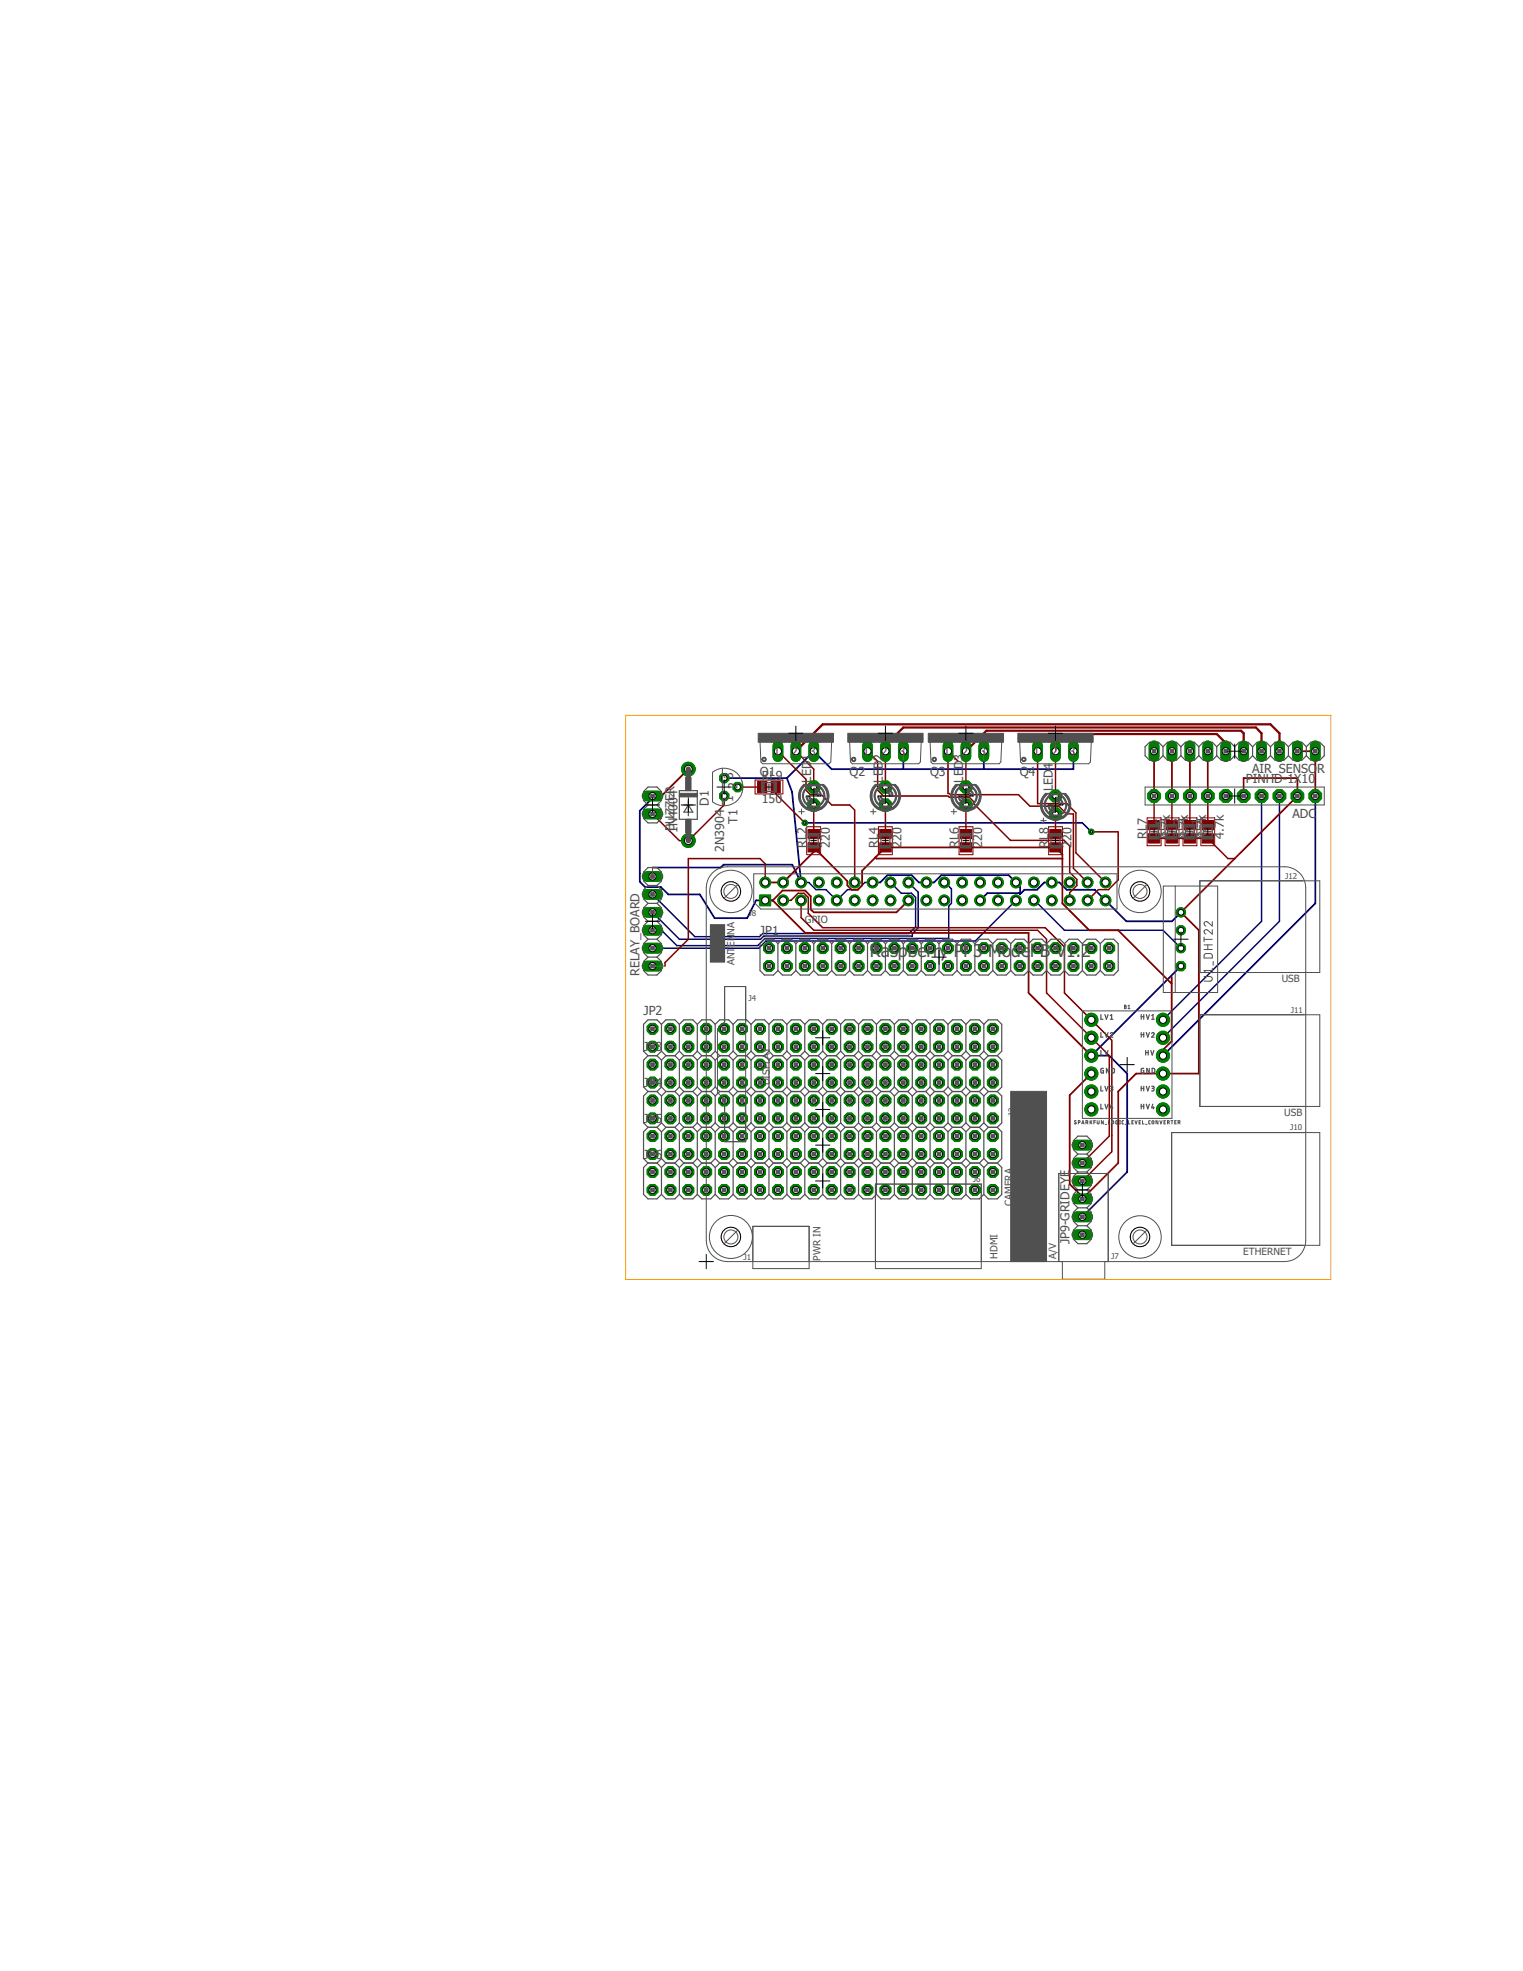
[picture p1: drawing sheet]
<svg xmlns="http://www.w3.org/2000/svg" width="216mm" height="279mm" viewBox="0 0 216 279" stroke-linecap="round" stroke-linejoin="round" font-family="sans-serif">
<defs><g id="words">
<g font-size="2.5" fill="#505050">
<text x="123.3" y="135.7">Ra</text>
<text x="126.2" y="135.7">sp</text>
<text x="128.7" y="135.7">berr</text>
<text x="133.2" y="135.7">y Pi 3 Mo</text>
<text x="143.4" y="135.7">de</text>
<text x="146.1" y="135.7">l B</text>
<text x="149.7" y="135.7">V</text>
<text x="151.2" y="135.7">1.2</text>
</g>
<g font-size="1.8" fill="#505050">
<text x="109.6" y="107.1">1</text>
<text x="112.2" y="107.1">2</text>
<text x="114.7" y="107.1">3</text>
<text x="115" y="107.8" transform="rotate(-90 115 107.8)">1</text>
<text x="122.3" y="107.1">1</text>
<text x="124.9" y="107.1">2</text>
<text x="125.1" y="107.8" transform="rotate(-90 125.1 107.8)">2</text>
<text x="127.4" y="107.1">3</text>
<text x="133.8" y="107.1">1</text>
<text x="136.3" y="107.1">2</text>
<text x="136.6" y="107.8" transform="rotate(-90 136.6 107.8)">3</text>
<text x="138.8" y="107.1">3</text>
<text x="146.5" y="107.1">1</text>
<text x="149" y="107.1">2</text>
<text x="151.5" y="107.1">3</text>
<text x="103.9" y="113.7" transform="rotate(-90 103.9 113.7)">1</text>
<text x="103.9" y="110.4" transform="rotate(-90 103.9 110.4)">3</text>
<text x="104.6" y="111.9" transform="rotate(-90 104.6 111.9)">2</text>
<text x="107.7" y="110">Q1</text>
<text x="108" y="110.5">RL9</text>
<text x="108" y="113.8">150</text>
<text x="115" y="110.9" transform="rotate(-90 115 110.9)">LED</text>
<text x="120.4" y="110">Q2</text>
<text x="125.1" y="110.9" transform="rotate(-90 125.1 110.9)">LED</text>
<text x="131.9" y="110">Q3</text>
<text x="136.6" y="110.9" transform="rotate(-90 136.6 110.9)">LED</text>
<text x="144.6" y="110">Q4</text>
<text x="149.3" y="112.2" transform="rotate(-90 149.3 112.2)">LED4</text>
<text x="176.6" y="110.9">PINHD-1X10</text>
<text x="177.5" y="109.6">AIR_SENSO</text>
<text x="186.7" y="109.6">R</text>
<text x="95.6" y="117.8" transform="rotate(-90 95.6 117.8)">BUZZER</text>
<text x="96.1" y="118.1" transform="rotate(-90 96.1 118.1)">1N4004</text>
<text x="100.5" y="114.3" transform="rotate(-90 100.5 114.3)">D1</text>
<text x="104.6" y="116.7" transform="rotate(-90 104.6 116.7)">T1</text>
<text x="148.6" y="119.1" transform="rotate(-90 148.6 119.1)">L8</text>
<text x="162.6" y="118.9" transform="rotate(-90 162.6 118.9)">RL7</text>
<text x="165.1" y="118.9" transform="rotate(-90 165.1 118.9)">RL5</text>
<text x="165.9" y="118.9" transform="rotate(-90 165.9 118.9)">4.7k</text>
<text x="167.7" y="118.9" transform="rotate(-90 167.7 118.9)">RL3</text>
<text x="168.4" y="118.9" transform="rotate(-90 168.4 118.9)">4.7k</text>
<text x="170.2" y="118.9" transform="rotate(-90 170.2 118.9)">RL1</text>
<text x="171" y="118.9" transform="rotate(-90 171 118.9)">4.7k</text>
<text x="173.5" y="118.9" transform="rotate(-90 173.5 118.9)">4.7k</text>
<text x="183.2" y="115.9">ADC</text>
<text x="102.7" y="120.8" transform="rotate(-90 102.7 120.8)">2N3904</text>
<text x="114.3" y="120.2" transform="rotate(-90 114.3 120.2)">RL2</text>
<text x="117.6" y="120.2" transform="rotate(-90 117.6 120.2)">220</text>
<text x="124.5" y="120.2" transform="rotate(-90 124.5 120.2)">RL4</text>
<text x="127.8" y="120.2" transform="rotate(-90 127.8 120.2)">220</text>
<text x="135.9" y="120.2" transform="rotate(-90 135.9 120.2)">RL6</text>
<text x="139.2" y="120.2" transform="rotate(-90 139.2 120.2)">220</text>
<text x="148.6" y="120.2" transform="rotate(-90 148.6 120.2)">R</text>
<text x="151.9" y="120.2" transform="rotate(-90 151.9 120.2)">220</text>
<text x="107.7" y="132.5">JP1</text>
<text x="90.7" y="138.3" transform="rotate(-90 90.7 138.3)">RELAY_BOARD</text>
<text x="91.2" y="143.9">JP2</text>
<text x="91.2" y="149">JP3</text>
<text x="91.2" y="154.1">JP4</text>
<text x="91.2" y="159.2">JP5</text>
<text x="91.2" y="164.2">JP6</text>
<text x="151.6" y="176.4" transform="rotate(-90 151.6 176.4)">JP9-GRIDEYE</text>
</g>
<g font-size="1.4" fill="#505050">
<text x="114.1" y="130.9">GPIO</text>
<text x="104.1" y="136.9" transform="rotate(-90 104.1 136.9)">ANT</text>
<text x="104.1" y="134.2" transform="rotate(-90 104.1 134.2)">EN</text>
<text x="104.1" y="132.5" transform="rotate(-90 104.1 132.5)">NA</text>
<text x="181.7" y="139.3">USB</text>
<text x="109.1" y="153.9" transform="rotate(-90 109.1 153.9)">DISPLAY</text>
<text x="182.1" y="158.2">USB</text>
<text x="143.5" y="170.9" transform="rotate(-90 143.5 170.9)">CAMERA</text>
<text x="116.3" y="178.7" transform="rotate(-90 116.3 178.7)">PWR IN</text>
<text x="141.4" y="178.4" transform="rotate(-90 141.4 178.4)">HDMI</text>
<text x="149.7" y="178.4" transform="rotate(-90 149.7 178.4)">A/V</text>
<text x="176.2" y="177.9">ETHERNET</text>
</g>
<g font-size="1.1" fill="#505050">
<text x="182.2" y="124.7">J12</text>
<text x="106.1" y="129.9">J8</text>
<text x="106.1" y="141.9">J4</text>
<text x="183" y="143.6">J11</text>
<text x="143.8" y="158.1" transform="rotate(-90 143.8 158.1)">J3</text>
<text x="182.9" y="160.3">J10</text>
<text x="137.9" y="167.5">J6</text>
<text x="105.4" y="178.6">J1</text>
<text x="157.5" y="178.4">J7</text>
</g>
</g></defs>
<g fill="none" stroke="#000080" stroke-width=".25">
<path d="M92.5 112.8v.3l-1.8 1.8v10.1l.8 .8h2.2l1 1h4.5l2.1 3.4h4.6l1.3-2.6h1.3M102.7 110.3h8.8M111.5 110.3l.8 2 1.3 12.8-1.3-2.5h-9.7l-.4 .4h-9.7M128.1 107.8v1.2M139.5 107.8v1.2M152.2 107.8v1.2h-34.3l-2.5-2.5-3.9 3.8M186.5 112.8v15.3l-21.6 21.5M90.7 123.8h.1M123.7 125.1h1.1l1-1h3.4l1.1 1h2.1l1-1h9.6l1.6 1.6v1M144.6 126.7l-.1-.1h-4.5l-1.1 1M144.6 126.7l.6-.6h1.8l1-1h2.2l1 1h4l4.5 4.5h6.4l1.3-1.3M167.4 136.9l-12.7 12.7h2.5l2.6 2.6v13.9l-6.4 6.4"/>
<path d="M153.4 172.5h.1"/>
</g>
<path d="M114.1 116.6h39.3l1.3 1.3M178.8 112.8v17.8l-13.9 14M181.4 112.8v17.8l-16.5 16.5M113.6 125.1h1.1l1 1h1.4l1.5 1.5 1.5-1.5h1.5l1-1h1.1M126.2 125.1l1.6 1.5h1.4l.6 .6v4.2l-.9 .9h-20.8l-.4 .5h-9.2l-6-6M128.8 125.1l1.4 1.4v5l-.9 .9v.3h-21l-.5 .4h-11.5l-3.8-3.8M133.9 125.1l1 .9v2.1l-.4 .3v4.6h-26.1l-1 1h-11.5l-2.1-2.1h-1.3M144 127.6l-5.7 5.8h-29.7l-1 1h-15.1M146.6 127.6h.1l4.2 4.3h14l2.5 2.5M156.7 127.6l.5 .5" fill="none" stroke="#000080" stroke-width=".21"/>
<circle cx="186.5" cy="112.8" r=".96" fill="#008000" stroke="#008000" stroke-width=".14"/>
<circle cx="186.5" cy="112.8" r=".51" fill="#fff" stroke="#000" stroke-width=".14"/>
<circle cx="183.9" cy="112.8" r=".96" fill="#008000" stroke="#008000" stroke-width=".14"/>
<circle cx="183.9" cy="112.8" r=".51" fill="#fff" stroke="#000" stroke-width=".14"/>
<circle cx="181.4" cy="112.8" r=".96" fill="#008000" stroke="#008000" stroke-width=".14"/>
<circle cx="181.4" cy="112.8" r=".51" fill="#fff" stroke="#000" stroke-width=".14"/>
<circle cx="178.8" cy="112.8" r=".96" fill="#008000" stroke="#008000" stroke-width=".14"/>
<circle cx="178.8" cy="112.8" r=".51" fill="#fff" stroke="#000" stroke-width=".14"/>
<circle cx="176.3" cy="112.8" r=".96" fill="#008000" stroke="#008000" stroke-width=".14"/>
<circle cx="176.3" cy="112.8" r=".51" fill="#fff" stroke="#000" stroke-width=".14"/>
<circle cx="173.8" cy="112.8" r=".96" fill="#008000" stroke="#008000" stroke-width=".14"/>
<circle cx="173.8" cy="112.8" r=".51" fill="#fff" stroke="#000" stroke-width=".14"/>
<circle cx="171.2" cy="112.8" r=".96" fill="#008000" stroke="#008000" stroke-width=".14"/>
<circle cx="171.2" cy="112.8" r=".51" fill="#fff" stroke="#000" stroke-width=".14"/>
<circle cx="168.7" cy="112.8" r=".96" fill="#008000" stroke="#008000" stroke-width=".14"/>
<circle cx="168.7" cy="112.8" r=".51" fill="#fff" stroke="#000" stroke-width=".14"/>
<circle cx="166.1" cy="112.8" r=".96" fill="#008000" stroke="#008000" stroke-width=".14"/>
<circle cx="166.1" cy="112.8" r=".51" fill="#fff" stroke="#000" stroke-width=".14"/>
<circle cx="163.6" cy="112.8" r=".96" fill="#008000" stroke="#008000" stroke-width=".14"/>
<circle cx="163.6" cy="112.8" r=".51" fill="#fff" stroke="#000" stroke-width=".14"/>
<circle cx="154.7" cy="144.6" r=".93" fill="#008000" stroke="#008000" stroke-width=".14"/>
<circle cx="154.7" cy="144.6" r=".51" fill="#fff" stroke="#000" stroke-width=".14"/>
<circle cx="154.7" cy="147.1" r=".93" fill="#008000" stroke="#008000" stroke-width=".14"/>
<circle cx="154.7" cy="147.1" r=".51" fill="#fff" stroke="#000" stroke-width=".14"/>
<circle cx="154.7" cy="149.6" r=".93" fill="#008000" stroke="#008000" stroke-width=".14"/>
<circle cx="154.7" cy="149.6" r=".51" fill="#fff" stroke="#000" stroke-width=".14"/>
<circle cx="154.7" cy="152.2" r=".93" fill="#008000" stroke="#008000" stroke-width=".14"/>
<circle cx="154.7" cy="152.2" r=".51" fill="#fff" stroke="#000" stroke-width=".14"/>
<circle cx="154.7" cy="154.7" r=".93" fill="#008000" stroke="#008000" stroke-width=".14"/>
<circle cx="154.7" cy="154.7" r=".51" fill="#fff" stroke="#000" stroke-width=".14"/>
<circle cx="154.7" cy="157.3" r=".93" fill="#008000" stroke="#008000" stroke-width=".14"/>
<circle cx="154.7" cy="157.3" r=".51" fill="#fff" stroke="#000" stroke-width=".14"/>
<circle cx="164.9" cy="157.3" r=".93" fill="#008000" stroke="#008000" stroke-width=".14"/>
<circle cx="164.9" cy="157.3" r=".51" fill="#fff" stroke="#000" stroke-width=".14"/>
<circle cx="164.9" cy="154.7" r=".93" fill="#008000" stroke="#008000" stroke-width=".14"/>
<circle cx="164.9" cy="154.7" r=".51" fill="#fff" stroke="#000" stroke-width=".14"/>
<circle cx="164.9" cy="152.2" r=".93" fill="#008000" stroke="#008000" stroke-width=".14"/>
<circle cx="164.9" cy="152.2" r=".51" fill="#fff" stroke="#000" stroke-width=".14"/>
<circle cx="164.9" cy="149.6" r=".93" fill="#008000" stroke="#008000" stroke-width=".14"/>
<circle cx="164.9" cy="149.6" r=".51" fill="#fff" stroke="#000" stroke-width=".14"/>
<circle cx="164.9" cy="147.1" r=".93" fill="#008000" stroke="#008000" stroke-width=".14"/>
<circle cx="164.9" cy="147.1" r=".51" fill="#fff" stroke="#000" stroke-width=".14"/>
<circle cx="164.9" cy="144.6" r=".93" fill="#008000" stroke="#008000" stroke-width=".14"/>
<circle cx="164.9" cy="144.6" r=".51" fill="#fff" stroke="#000" stroke-width=".14"/>
<path d="M91.7 112.8h1.6" fill="none" stroke="#008000" stroke-width="1.5"/>
<circle cx="92.5" cy="112.8" r=".51" fill="#fff" stroke="#000" stroke-width=".14"/>
<path d="M91.7 115.4h1.6" fill="none" stroke="#008000" stroke-width="1.5"/>
<circle cx="92.5" cy="115.4" r=".51" fill="#fff" stroke="#000" stroke-width=".14"/>
<circle cx="97.6" cy="119.2" r=".97" fill="#008000" stroke="#008000" stroke-width=".14"/>
<circle cx="97.6" cy="119.2" r=".55" fill="#fff" stroke="#000" stroke-width=".14"/>
<circle cx="97.6" cy="109" r=".97" fill="#008000" stroke="#008000" stroke-width=".14"/>
<circle cx="97.6" cy="109" r=".55" fill="#fff" stroke="#000" stroke-width=".14"/>
<path d="M152.7 175h1.5" fill="none" stroke="#008000" stroke-width="1.5"/>
<circle cx="153.4" cy="175" r=".51" fill="#fff" stroke="#000" stroke-width=".14"/>
<path d="M152.7 172.5h1.5" fill="none" stroke="#008000" stroke-width="1.5"/>
<circle cx="153.4" cy="172.5" r=".51" fill="#fff" stroke="#000" stroke-width=".14"/>
<path d="M152.7 169.9h1.5" fill="none" stroke="#008000" stroke-width="1.5"/>
<circle cx="153.4" cy="169.9" r=".51" fill="#fff" stroke="#000" stroke-width=".14"/>
<path d="M152.7 167.4h1.5" fill="none" stroke="#008000" stroke-width="1.5"/>
<circle cx="153.4" cy="167.4" r=".51" fill="#fff" stroke="#000" stroke-width=".14"/>
<path d="M152.7 164.9h1.5" fill="none" stroke="#008000" stroke-width="1.5"/>
<circle cx="153.4" cy="164.9" r=".51" fill="#fff" stroke="#000" stroke-width=".14"/>
<path d="M152.7 162.3h1.5" fill="none" stroke="#008000" stroke-width="1.5"/>
<circle cx="153.4" cy="162.3" r=".51" fill="#fff" stroke="#000" stroke-width=".14"/>
<circle cx="115.4" cy="114.1" r=".92" fill="#008000" stroke="#008000" stroke-width=".14"/>
<circle cx="115.4" cy="114.1" r=".4" fill="#fff" stroke="#000" stroke-width=".14"/>
<circle cx="115.4" cy="111.6" r=".92" fill="#008000" stroke="#008000" stroke-width=".14"/>
<circle cx="115.4" cy="111.6" r=".4" fill="#fff" stroke="#000" stroke-width=".14"/>
<circle cx="125.5" cy="114.1" r=".92" fill="#008000" stroke="#008000" stroke-width=".14"/>
<circle cx="125.5" cy="114.1" r=".4" fill="#fff" stroke="#000" stroke-width=".14"/>
<circle cx="125.5" cy="111.6" r=".92" fill="#008000" stroke="#008000" stroke-width=".14"/>
<circle cx="125.5" cy="111.6" r=".4" fill="#fff" stroke="#000" stroke-width=".14"/>
<circle cx="136.9" cy="114.1" r=".92" fill="#008000" stroke="#008000" stroke-width=".14"/>
<circle cx="136.9" cy="114.1" r=".4" fill="#fff" stroke="#000" stroke-width=".14"/>
<circle cx="136.9" cy="111.6" r=".92" fill="#008000" stroke="#008000" stroke-width=".14"/>
<circle cx="136.9" cy="111.6" r=".4" fill="#fff" stroke="#000" stroke-width=".14"/>
<circle cx="149.6" cy="115.4" r=".92" fill="#008000" stroke="#008000" stroke-width=".14"/>
<circle cx="149.6" cy="115.4" r=".4" fill="#fff" stroke="#000" stroke-width=".14"/>
<circle cx="149.6" cy="112.8" r=".92" fill="#008000" stroke="#008000" stroke-width=".14"/>
<circle cx="149.6" cy="112.8" r=".4" fill="#fff" stroke="#000" stroke-width=".14"/>
<path d="M107.7 126.9h1.5v1.5h-1.5z" fill="#008000" stroke="#008000" stroke-width=".14"/>
<circle cx="108.5" cy="127.6" r=".51" fill="#fff" stroke="#000" stroke-width=".14"/>
<circle cx="108.5" cy="125.1" r=".76" fill="#008000" stroke="#008000" stroke-width=".14"/>
<circle cx="108.5" cy="125.1" r=".51" fill="#fff" stroke="#000" stroke-width=".14"/>
<circle cx="111" cy="127.6" r=".76" fill="#008000" stroke="#008000" stroke-width=".14"/>
<circle cx="111" cy="127.6" r=".51" fill="#fff" stroke="#000" stroke-width=".14"/>
<circle cx="111" cy="125.1" r=".76" fill="#008000" stroke="#008000" stroke-width=".14"/>
<circle cx="111" cy="125.1" r=".51" fill="#fff" stroke="#000" stroke-width=".14"/>
<circle cx="113.6" cy="127.6" r=".76" fill="#008000" stroke="#008000" stroke-width=".14"/>
<circle cx="113.6" cy="127.6" r=".51" fill="#fff" stroke="#000" stroke-width=".14"/>
<circle cx="113.6" cy="125.1" r=".76" fill="#008000" stroke="#008000" stroke-width=".14"/>
<circle cx="113.6" cy="125.1" r=".51" fill="#fff" stroke="#000" stroke-width=".14"/>
<circle cx="116.1" cy="127.6" r=".76" fill="#008000" stroke="#008000" stroke-width=".14"/>
<circle cx="116.1" cy="127.6" r=".51" fill="#fff" stroke="#000" stroke-width=".14"/>
<circle cx="116.1" cy="125.1" r=".76" fill="#008000" stroke="#008000" stroke-width=".14"/>
<circle cx="116.1" cy="125.1" r=".51" fill="#fff" stroke="#000" stroke-width=".14"/>
<circle cx="118.6" cy="127.6" r=".76" fill="#008000" stroke="#008000" stroke-width=".14"/>
<circle cx="118.6" cy="127.6" r=".51" fill="#fff" stroke="#000" stroke-width=".14"/>
<circle cx="118.6" cy="125.1" r=".76" fill="#008000" stroke="#008000" stroke-width=".14"/>
<circle cx="118.6" cy="125.1" r=".51" fill="#fff" stroke="#000" stroke-width=".14"/>
<circle cx="121.2" cy="127.6" r=".76" fill="#008000" stroke="#008000" stroke-width=".14"/>
<circle cx="121.2" cy="127.6" r=".51" fill="#fff" stroke="#000" stroke-width=".14"/>
<circle cx="121.2" cy="125.1" r=".76" fill="#008000" stroke="#008000" stroke-width=".14"/>
<circle cx="121.2" cy="125.1" r=".51" fill="#fff" stroke="#000" stroke-width=".14"/>
<circle cx="123.7" cy="127.6" r=".76" fill="#008000" stroke="#008000" stroke-width=".14"/>
<circle cx="123.7" cy="127.6" r=".51" fill="#fff" stroke="#000" stroke-width=".14"/>
<circle cx="123.7" cy="125.1" r=".76" fill="#008000" stroke="#008000" stroke-width=".14"/>
<circle cx="123.7" cy="125.1" r=".51" fill="#fff" stroke="#000" stroke-width=".14"/>
<circle cx="126.2" cy="127.6" r=".76" fill="#008000" stroke="#008000" stroke-width=".14"/>
<circle cx="126.2" cy="127.6" r=".51" fill="#fff" stroke="#000" stroke-width=".14"/>
<circle cx="126.2" cy="125.1" r=".76" fill="#008000" stroke="#008000" stroke-width=".14"/>
<circle cx="126.2" cy="125.1" r=".51" fill="#fff" stroke="#000" stroke-width=".14"/>
<circle cx="128.8" cy="127.6" r=".76" fill="#008000" stroke="#008000" stroke-width=".14"/>
<circle cx="128.8" cy="127.6" r=".51" fill="#fff" stroke="#000" stroke-width=".14"/>
<circle cx="128.8" cy="125.1" r=".76" fill="#008000" stroke="#008000" stroke-width=".14"/>
<circle cx="128.8" cy="125.1" r=".51" fill="#fff" stroke="#000" stroke-width=".14"/>
<circle cx="131.3" cy="127.6" r=".76" fill="#008000" stroke="#008000" stroke-width=".14"/>
<circle cx="131.3" cy="127.6" r=".51" fill="#fff" stroke="#000" stroke-width=".14"/>
<circle cx="131.3" cy="125.1" r=".76" fill="#008000" stroke="#008000" stroke-width=".14"/>
<circle cx="131.3" cy="125.1" r=".51" fill="#fff" stroke="#000" stroke-width=".14"/>
<circle cx="133.9" cy="127.6" r=".76" fill="#008000" stroke="#008000" stroke-width=".14"/>
<circle cx="133.9" cy="127.6" r=".51" fill="#fff" stroke="#000" stroke-width=".14"/>
<circle cx="133.9" cy="125.1" r=".76" fill="#008000" stroke="#008000" stroke-width=".14"/>
<circle cx="133.9" cy="125.1" r=".51" fill="#fff" stroke="#000" stroke-width=".14"/>
<circle cx="136.4" cy="127.6" r=".76" fill="#008000" stroke="#008000" stroke-width=".14"/>
<circle cx="136.4" cy="127.6" r=".51" fill="#fff" stroke="#000" stroke-width=".14"/>
<circle cx="136.4" cy="125.1" r=".76" fill="#008000" stroke="#008000" stroke-width=".14"/>
<circle cx="136.4" cy="125.1" r=".51" fill="#fff" stroke="#000" stroke-width=".14"/>
<circle cx="138.9" cy="127.6" r=".76" fill="#008000" stroke="#008000" stroke-width=".14"/>
<circle cx="138.9" cy="127.6" r=".51" fill="#fff" stroke="#000" stroke-width=".14"/>
<circle cx="138.9" cy="125.1" r=".76" fill="#008000" stroke="#008000" stroke-width=".14"/>
<circle cx="138.9" cy="125.1" r=".51" fill="#fff" stroke="#000" stroke-width=".14"/>
<circle cx="141.5" cy="127.6" r=".76" fill="#008000" stroke="#008000" stroke-width=".14"/>
<circle cx="141.5" cy="127.6" r=".51" fill="#fff" stroke="#000" stroke-width=".14"/>
<circle cx="141.5" cy="125.1" r=".76" fill="#008000" stroke="#008000" stroke-width=".14"/>
<circle cx="141.5" cy="125.1" r=".51" fill="#fff" stroke="#000" stroke-width=".14"/>
<circle cx="144" cy="127.6" r=".76" fill="#008000" stroke="#008000" stroke-width=".14"/>
<circle cx="144" cy="127.6" r=".51" fill="#fff" stroke="#000" stroke-width=".14"/>
<circle cx="144" cy="125.1" r=".76" fill="#008000" stroke="#008000" stroke-width=".14"/>
<circle cx="144" cy="125.1" r=".51" fill="#fff" stroke="#000" stroke-width=".14"/>
<circle cx="146.6" cy="127.6" r=".76" fill="#008000" stroke="#008000" stroke-width=".14"/>
<circle cx="146.6" cy="127.6" r=".51" fill="#fff" stroke="#000" stroke-width=".14"/>
<circle cx="146.6" cy="125.1" r=".76" fill="#008000" stroke="#008000" stroke-width=".14"/>
<circle cx="146.6" cy="125.1" r=".51" fill="#fff" stroke="#000" stroke-width=".14"/>
<circle cx="149.1" cy="127.6" r=".76" fill="#008000" stroke="#008000" stroke-width=".14"/>
<circle cx="149.1" cy="127.6" r=".51" fill="#fff" stroke="#000" stroke-width=".14"/>
<circle cx="149.1" cy="125.1" r=".76" fill="#008000" stroke="#008000" stroke-width=".14"/>
<circle cx="149.1" cy="125.1" r=".51" fill="#fff" stroke="#000" stroke-width=".14"/>
<circle cx="151.6" cy="127.6" r=".76" fill="#008000" stroke="#008000" stroke-width=".14"/>
<circle cx="151.6" cy="127.6" r=".51" fill="#fff" stroke="#000" stroke-width=".14"/>
<circle cx="151.6" cy="125.1" r=".76" fill="#008000" stroke="#008000" stroke-width=".14"/>
<circle cx="151.6" cy="125.1" r=".51" fill="#fff" stroke="#000" stroke-width=".14"/>
<circle cx="154.2" cy="127.6" r=".76" fill="#008000" stroke="#008000" stroke-width=".14"/>
<circle cx="154.2" cy="127.6" r=".51" fill="#fff" stroke="#000" stroke-width=".14"/>
<circle cx="154.2" cy="125.1" r=".76" fill="#008000" stroke="#008000" stroke-width=".14"/>
<circle cx="154.2" cy="125.1" r=".51" fill="#fff" stroke="#000" stroke-width=".14"/>
<circle cx="156.7" cy="127.6" r=".76" fill="#008000" stroke="#008000" stroke-width=".14"/>
<circle cx="156.7" cy="127.6" r=".51" fill="#fff" stroke="#000" stroke-width=".14"/>
<circle cx="156.7" cy="125.1" r=".76" fill="#008000" stroke="#008000" stroke-width=".14"/>
<circle cx="156.7" cy="125.1" r=".51" fill="#fff" stroke="#000" stroke-width=".14"/>
<path d="M110.3 105.7v1.6" fill="none" stroke="#008000" stroke-width="1.5"/>
<circle cx="110.3" cy="106.5" r=".51" fill="#fff" stroke="#000" stroke-width=".14"/>
<path d="M112.8 105.7v1.6" fill="none" stroke="#008000" stroke-width="1.5"/>
<circle cx="112.8" cy="106.5" r=".51" fill="#fff" stroke="#000" stroke-width=".14"/>
<path d="M115.4 105.7v1.6" fill="none" stroke="#008000" stroke-width="1.5"/>
<circle cx="115.4" cy="106.5" r=".51" fill="#fff" stroke="#000" stroke-width=".14"/>
<path d="M123 105.7v1.6" fill="none" stroke="#008000" stroke-width="1.5"/>
<circle cx="123" cy="106.5" r=".51" fill="#fff" stroke="#000" stroke-width=".14"/>
<path d="M125.5 105.7v1.6" fill="none" stroke="#008000" stroke-width="1.5"/>
<circle cx="125.5" cy="106.5" r=".51" fill="#fff" stroke="#000" stroke-width=".14"/>
<path d="M128.1 105.7v1.6" fill="none" stroke="#008000" stroke-width="1.5"/>
<circle cx="128.1" cy="106.5" r=".51" fill="#fff" stroke="#000" stroke-width=".14"/>
<path d="M134.4 105.7v1.6" fill="none" stroke="#008000" stroke-width="1.5"/>
<circle cx="134.4" cy="106.5" r=".51" fill="#fff" stroke="#000" stroke-width=".14"/>
<path d="M136.9 105.7v1.6" fill="none" stroke="#008000" stroke-width="1.5"/>
<circle cx="136.9" cy="106.5" r=".51" fill="#fff" stroke="#000" stroke-width=".14"/>
<path d="M139.5 105.7v1.6" fill="none" stroke="#008000" stroke-width="1.5"/>
<circle cx="139.5" cy="106.5" r=".51" fill="#fff" stroke="#000" stroke-width=".14"/>
<path d="M147.1 105.7v1.6" fill="none" stroke="#008000" stroke-width="1.5"/>
<circle cx="147.1" cy="106.5" r=".51" fill="#fff" stroke="#000" stroke-width=".14"/>
<path d="M149.6 105.7v1.6" fill="none" stroke="#008000" stroke-width="1.5"/>
<circle cx="149.6" cy="106.5" r=".51" fill="#fff" stroke="#000" stroke-width=".14"/>
<path d="M152.2 105.7v1.6" fill="none" stroke="#008000" stroke-width="1.5"/>
<circle cx="152.2" cy="106.5" r=".51" fill="#fff" stroke="#000" stroke-width=".14"/>
<circle cx="102.7" cy="112.8" r=".71" fill="#008000" stroke="#008000" stroke-width=".14"/>
<circle cx="102.7" cy="112.8" r=".4" fill="#fff" stroke="#000" stroke-width=".14"/>
<circle cx="104.6" cy="111.6" r=".71" fill="#008000" stroke="#008000" stroke-width=".14"/>
<circle cx="104.6" cy="111.6" r=".4" fill="#fff" stroke="#000" stroke-width=".14"/>
<circle cx="102.7" cy="110.3" r=".71" fill="#008000" stroke="#008000" stroke-width=".14"/>
<circle cx="102.7" cy="110.3" r=".4" fill="#fff" stroke="#000" stroke-width=".14"/>
<circle cx="167.4" cy="136.9" r=".71" fill="#008000" stroke="#008000" stroke-width=".14"/>
<circle cx="167.4" cy="136.9" r=".4" fill="#fff" stroke="#000" stroke-width=".14"/>
<circle cx="167.4" cy="134.4" r=".66" fill="#008000" stroke="#008000" stroke-width=".14"/>
<circle cx="167.4" cy="134.4" r=".4" fill="#fff" stroke="#000" stroke-width=".14"/>
<circle cx="167.4" cy="131.9" r=".66" fill="#008000" stroke="#008000" stroke-width=".14"/>
<circle cx="167.4" cy="131.9" r=".4" fill="#fff" stroke="#000" stroke-width=".14"/>
<circle cx="167.4" cy="129.3" r=".66" fill="#008000" stroke="#008000" stroke-width=".14"/>
<circle cx="167.4" cy="129.3" r=".4" fill="#fff" stroke="#000" stroke-width=".14"/>
<path d="M91.7 136.9h1.6" fill="none" stroke="#008000" stroke-width="1.5"/>
<circle cx="92.5" cy="136.9" r=".51" fill="#fff" stroke="#000" stroke-width=".14"/>
<path d="M91.7 134.4h1.6" fill="none" stroke="#008000" stroke-width="1.5"/>
<circle cx="92.5" cy="134.4" r=".51" fill="#fff" stroke="#000" stroke-width=".14"/>
<path d="M91.7 131.9h1.6" fill="none" stroke="#008000" stroke-width="1.5"/>
<circle cx="92.5" cy="131.9" r=".51" fill="#fff" stroke="#000" stroke-width=".14"/>
<path d="M91.7 129.3h1.6" fill="none" stroke="#008000" stroke-width="1.5"/>
<circle cx="92.5" cy="129.3" r=".51" fill="#fff" stroke="#000" stroke-width=".14"/>
<path d="M91.7 126.8h1.6" fill="none" stroke="#008000" stroke-width="1.5"/>
<circle cx="92.5" cy="126.8" r=".51" fill="#fff" stroke="#000" stroke-width=".14"/>
<path d="M91.7 124.2h1.6" fill="none" stroke="#008000" stroke-width="1.5"/>
<circle cx="92.5" cy="124.2" r=".51" fill="#fff" stroke="#000" stroke-width=".14"/>
<path d="M186.5 105.7v1.6" fill="none" stroke="#008000" stroke-width="1.5"/>
<circle cx="186.5" cy="106.5" r=".51" fill="#fff" stroke="#000" stroke-width=".14"/>
<path d="M183.9 105.7v1.6" fill="none" stroke="#008000" stroke-width="1.5"/>
<circle cx="183.9" cy="106.5" r=".51" fill="#fff" stroke="#000" stroke-width=".14"/>
<path d="M181.4 105.7v1.6" fill="none" stroke="#008000" stroke-width="1.5"/>
<circle cx="181.4" cy="106.5" r=".51" fill="#fff" stroke="#000" stroke-width=".14"/>
<path d="M178.8 105.7v1.6" fill="none" stroke="#008000" stroke-width="1.5"/>
<circle cx="178.8" cy="106.5" r=".51" fill="#fff" stroke="#000" stroke-width=".14"/>
<path d="M176.3 105.7v1.6" fill="none" stroke="#008000" stroke-width="1.5"/>
<circle cx="176.3" cy="106.5" r=".51" fill="#fff" stroke="#000" stroke-width=".14"/>
<path d="M173.8 105.7v1.6" fill="none" stroke="#008000" stroke-width="1.5"/>
<circle cx="173.8" cy="106.5" r=".51" fill="#fff" stroke="#000" stroke-width=".14"/>
<path d="M171.2 105.7v1.6" fill="none" stroke="#008000" stroke-width="1.5"/>
<circle cx="171.2" cy="106.5" r=".51" fill="#fff" stroke="#000" stroke-width=".14"/>
<path d="M168.7 105.7v1.6" fill="none" stroke="#008000" stroke-width="1.5"/>
<circle cx="168.7" cy="106.5" r=".51" fill="#fff" stroke="#000" stroke-width=".14"/>
<path d="M166.1 105.7v1.6" fill="none" stroke="#008000" stroke-width="1.5"/>
<circle cx="166.1" cy="106.5" r=".51" fill="#fff" stroke="#000" stroke-width=".14"/>
<path d="M163.6 105.7v1.6" fill="none" stroke="#008000" stroke-width="1.5"/>
<circle cx="163.6" cy="106.5" r=".51" fill="#fff" stroke="#000" stroke-width=".14"/>
<circle cx="109" cy="136.9" r=".83" fill="#008000" stroke="#008000" stroke-width=".14"/>
<circle cx="109" cy="136.9" r=".51" fill="#fff" stroke="#000" stroke-width=".14"/>
<circle cx="109" cy="134.4" r=".83" fill="#008000" stroke="#008000" stroke-width=".14"/>
<circle cx="109" cy="134.4" r=".51" fill="#fff" stroke="#000" stroke-width=".14"/>
<circle cx="111.5" cy="136.9" r=".83" fill="#008000" stroke="#008000" stroke-width=".14"/>
<circle cx="111.5" cy="136.9" r=".51" fill="#fff" stroke="#000" stroke-width=".14"/>
<circle cx="111.5" cy="134.4" r=".83" fill="#008000" stroke="#008000" stroke-width=".14"/>
<circle cx="111.5" cy="134.4" r=".51" fill="#fff" stroke="#000" stroke-width=".14"/>
<circle cx="114.1" cy="136.9" r=".83" fill="#008000" stroke="#008000" stroke-width=".14"/>
<circle cx="114.1" cy="136.9" r=".51" fill="#fff" stroke="#000" stroke-width=".14"/>
<circle cx="114.1" cy="134.4" r=".83" fill="#008000" stroke="#008000" stroke-width=".14"/>
<circle cx="114.1" cy="134.4" r=".51" fill="#fff" stroke="#000" stroke-width=".14"/>
<circle cx="116.6" cy="136.9" r=".83" fill="#008000" stroke="#008000" stroke-width=".14"/>
<circle cx="116.6" cy="136.9" r=".51" fill="#fff" stroke="#000" stroke-width=".14"/>
<circle cx="116.6" cy="134.4" r=".83" fill="#008000" stroke="#008000" stroke-width=".14"/>
<circle cx="116.6" cy="134.4" r=".51" fill="#fff" stroke="#000" stroke-width=".14"/>
<circle cx="119.2" cy="136.9" r=".83" fill="#008000" stroke="#008000" stroke-width=".14"/>
<circle cx="119.2" cy="136.9" r=".51" fill="#fff" stroke="#000" stroke-width=".14"/>
<circle cx="119.2" cy="134.4" r=".83" fill="#008000" stroke="#008000" stroke-width=".14"/>
<circle cx="119.2" cy="134.4" r=".51" fill="#fff" stroke="#000" stroke-width=".14"/>
<circle cx="121.7" cy="136.9" r=".83" fill="#008000" stroke="#008000" stroke-width=".14"/>
<circle cx="121.7" cy="136.9" r=".51" fill="#fff" stroke="#000" stroke-width=".14"/>
<circle cx="121.7" cy="134.4" r=".83" fill="#008000" stroke="#008000" stroke-width=".14"/>
<circle cx="121.7" cy="134.4" r=".51" fill="#fff" stroke="#000" stroke-width=".14"/>
<circle cx="124.2" cy="136.9" r=".83" fill="#008000" stroke="#008000" stroke-width=".14"/>
<circle cx="124.2" cy="136.9" r=".51" fill="#fff" stroke="#000" stroke-width=".14"/>
<circle cx="124.2" cy="134.4" r=".83" fill="#008000" stroke="#008000" stroke-width=".14"/>
<circle cx="124.2" cy="134.4" r=".51" fill="#fff" stroke="#000" stroke-width=".14"/>
<circle cx="126.8" cy="136.9" r=".83" fill="#008000" stroke="#008000" stroke-width=".14"/>
<circle cx="126.8" cy="136.9" r=".51" fill="#fff" stroke="#000" stroke-width=".14"/>
<circle cx="126.8" cy="134.4" r=".83" fill="#008000" stroke="#008000" stroke-width=".14"/>
<circle cx="126.8" cy="134.4" r=".51" fill="#fff" stroke="#000" stroke-width=".14"/>
<circle cx="129.3" cy="136.9" r=".83" fill="#008000" stroke="#008000" stroke-width=".14"/>
<circle cx="129.3" cy="136.9" r=".51" fill="#fff" stroke="#000" stroke-width=".14"/>
<circle cx="129.3" cy="134.4" r=".83" fill="#008000" stroke="#008000" stroke-width=".14"/>
<circle cx="129.3" cy="134.4" r=".51" fill="#fff" stroke="#000" stroke-width=".14"/>
<circle cx="131.8" cy="136.9" r=".83" fill="#008000" stroke="#008000" stroke-width=".14"/>
<circle cx="131.8" cy="136.9" r=".51" fill="#fff" stroke="#000" stroke-width=".14"/>
<circle cx="131.8" cy="134.4" r=".83" fill="#008000" stroke="#008000" stroke-width=".14"/>
<circle cx="131.8" cy="134.4" r=".51" fill="#fff" stroke="#000" stroke-width=".14"/>
<circle cx="134.4" cy="136.9" r=".83" fill="#008000" stroke="#008000" stroke-width=".14"/>
<circle cx="134.4" cy="136.9" r=".51" fill="#fff" stroke="#000" stroke-width=".14"/>
<circle cx="134.4" cy="134.4" r=".83" fill="#008000" stroke="#008000" stroke-width=".14"/>
<circle cx="134.4" cy="134.4" r=".51" fill="#fff" stroke="#000" stroke-width=".14"/>
<circle cx="136.9" cy="136.9" r=".83" fill="#008000" stroke="#008000" stroke-width=".14"/>
<circle cx="136.9" cy="136.9" r=".51" fill="#fff" stroke="#000" stroke-width=".14"/>
<circle cx="136.9" cy="134.4" r=".83" fill="#008000" stroke="#008000" stroke-width=".14"/>
<circle cx="136.9" cy="134.4" r=".51" fill="#fff" stroke="#000" stroke-width=".14"/>
<circle cx="139.5" cy="136.9" r=".83" fill="#008000" stroke="#008000" stroke-width=".14"/>
<circle cx="139.5" cy="136.9" r=".51" fill="#fff" stroke="#000" stroke-width=".14"/>
<circle cx="139.5" cy="134.4" r=".83" fill="#008000" stroke="#008000" stroke-width=".14"/>
<circle cx="139.5" cy="134.4" r=".51" fill="#fff" stroke="#000" stroke-width=".14"/>
<circle cx="142" cy="136.9" r=".83" fill="#008000" stroke="#008000" stroke-width=".14"/>
<circle cx="142" cy="136.9" r=".51" fill="#fff" stroke="#000" stroke-width=".14"/>
<circle cx="142" cy="134.4" r=".83" fill="#008000" stroke="#008000" stroke-width=".14"/>
<circle cx="142" cy="134.4" r=".51" fill="#fff" stroke="#000" stroke-width=".14"/>
<circle cx="144.5" cy="136.9" r=".83" fill="#008000" stroke="#008000" stroke-width=".14"/>
<circle cx="144.5" cy="136.9" r=".51" fill="#fff" stroke="#000" stroke-width=".14"/>
<circle cx="144.5" cy="134.4" r=".83" fill="#008000" stroke="#008000" stroke-width=".14"/>
<circle cx="144.5" cy="134.4" r=".51" fill="#fff" stroke="#000" stroke-width=".14"/>
<circle cx="147.1" cy="136.9" r=".83" fill="#008000" stroke="#008000" stroke-width=".14"/>
<circle cx="147.1" cy="136.9" r=".51" fill="#fff" stroke="#000" stroke-width=".14"/>
<circle cx="147.1" cy="134.4" r=".83" fill="#008000" stroke="#008000" stroke-width=".14"/>
<circle cx="147.1" cy="134.4" r=".51" fill="#fff" stroke="#000" stroke-width=".14"/>
<circle cx="149.6" cy="136.9" r=".83" fill="#008000" stroke="#008000" stroke-width=".14"/>
<circle cx="149.6" cy="136.9" r=".51" fill="#fff" stroke="#000" stroke-width=".14"/>
<circle cx="149.6" cy="134.4" r=".83" fill="#008000" stroke="#008000" stroke-width=".14"/>
<circle cx="149.6" cy="134.4" r=".51" fill="#fff" stroke="#000" stroke-width=".14"/>
<circle cx="152.2" cy="136.9" r=".83" fill="#008000" stroke="#008000" stroke-width=".14"/>
<circle cx="152.2" cy="136.9" r=".51" fill="#fff" stroke="#000" stroke-width=".14"/>
<circle cx="152.2" cy="134.4" r=".83" fill="#008000" stroke="#008000" stroke-width=".14"/>
<circle cx="152.2" cy="134.4" r=".51" fill="#fff" stroke="#000" stroke-width=".14"/>
<circle cx="154.7" cy="136.9" r=".83" fill="#008000" stroke="#008000" stroke-width=".14"/>
<circle cx="154.7" cy="136.9" r=".51" fill="#fff" stroke="#000" stroke-width=".14"/>
<circle cx="154.7" cy="134.4" r=".83" fill="#008000" stroke="#008000" stroke-width=".14"/>
<circle cx="154.7" cy="134.4" r=".51" fill="#fff" stroke="#000" stroke-width=".14"/>
<circle cx="157.2" cy="136.9" r=".83" fill="#008000" stroke="#008000" stroke-width=".14"/>
<circle cx="157.2" cy="136.9" r=".51" fill="#fff" stroke="#000" stroke-width=".14"/>
<circle cx="157.2" cy="134.4" r=".83" fill="#008000" stroke="#008000" stroke-width=".14"/>
<circle cx="157.2" cy="134.4" r=".51" fill="#fff" stroke="#000" stroke-width=".14"/>
<circle cx="92.5" cy="148.4" r=".83" fill="#008000" stroke="#008000" stroke-width=".14"/>
<circle cx="92.5" cy="148.4" r=".51" fill="#fff" stroke="#000" stroke-width=".14"/>
<circle cx="92.5" cy="145.8" r=".83" fill="#008000" stroke="#008000" stroke-width=".14"/>
<circle cx="92.5" cy="145.8" r=".51" fill="#fff" stroke="#000" stroke-width=".14"/>
<circle cx="95" cy="148.4" r=".83" fill="#008000" stroke="#008000" stroke-width=".14"/>
<circle cx="95" cy="148.4" r=".51" fill="#fff" stroke="#000" stroke-width=".14"/>
<circle cx="95" cy="145.8" r=".83" fill="#008000" stroke="#008000" stroke-width=".14"/>
<circle cx="95" cy="145.8" r=".51" fill="#fff" stroke="#000" stroke-width=".14"/>
<circle cx="97.6" cy="148.4" r=".83" fill="#008000" stroke="#008000" stroke-width=".14"/>
<circle cx="97.6" cy="148.4" r=".51" fill="#fff" stroke="#000" stroke-width=".14"/>
<circle cx="97.6" cy="145.8" r=".83" fill="#008000" stroke="#008000" stroke-width=".14"/>
<circle cx="97.6" cy="145.8" r=".51" fill="#fff" stroke="#000" stroke-width=".14"/>
<circle cx="100.1" cy="148.4" r=".83" fill="#008000" stroke="#008000" stroke-width=".14"/>
<circle cx="100.1" cy="148.4" r=".51" fill="#fff" stroke="#000" stroke-width=".14"/>
<circle cx="100.1" cy="145.8" r=".83" fill="#008000" stroke="#008000" stroke-width=".14"/>
<circle cx="100.1" cy="145.8" r=".51" fill="#fff" stroke="#000" stroke-width=".14"/>
<circle cx="102.7" cy="148.4" r=".83" fill="#008000" stroke="#008000" stroke-width=".14"/>
<circle cx="102.7" cy="148.4" r=".51" fill="#fff" stroke="#000" stroke-width=".14"/>
<circle cx="102.7" cy="145.8" r=".83" fill="#008000" stroke="#008000" stroke-width=".14"/>
<circle cx="102.7" cy="145.8" r=".51" fill="#fff" stroke="#000" stroke-width=".14"/>
<circle cx="105.2" cy="148.4" r=".83" fill="#008000" stroke="#008000" stroke-width=".14"/>
<circle cx="105.2" cy="148.4" r=".51" fill="#fff" stroke="#000" stroke-width=".14"/>
<circle cx="105.2" cy="145.8" r=".83" fill="#008000" stroke="#008000" stroke-width=".14"/>
<circle cx="105.2" cy="145.8" r=".51" fill="#fff" stroke="#000" stroke-width=".14"/>
<circle cx="107.7" cy="148.4" r=".83" fill="#008000" stroke="#008000" stroke-width=".14"/>
<circle cx="107.7" cy="148.4" r=".51" fill="#fff" stroke="#000" stroke-width=".14"/>
<circle cx="107.7" cy="145.8" r=".83" fill="#008000" stroke="#008000" stroke-width=".14"/>
<circle cx="107.7" cy="145.8" r=".51" fill="#fff" stroke="#000" stroke-width=".14"/>
<circle cx="110.3" cy="148.4" r=".83" fill="#008000" stroke="#008000" stroke-width=".14"/>
<circle cx="110.3" cy="148.4" r=".51" fill="#fff" stroke="#000" stroke-width=".14"/>
<circle cx="110.3" cy="145.8" r=".83" fill="#008000" stroke="#008000" stroke-width=".14"/>
<circle cx="110.3" cy="145.8" r=".51" fill="#fff" stroke="#000" stroke-width=".14"/>
<circle cx="112.8" cy="148.4" r=".83" fill="#008000" stroke="#008000" stroke-width=".14"/>
<circle cx="112.8" cy="148.4" r=".51" fill="#fff" stroke="#000" stroke-width=".14"/>
<circle cx="112.8" cy="145.8" r=".83" fill="#008000" stroke="#008000" stroke-width=".14"/>
<circle cx="112.8" cy="145.8" r=".51" fill="#fff" stroke="#000" stroke-width=".14"/>
<circle cx="115.4" cy="148.4" r=".83" fill="#008000" stroke="#008000" stroke-width=".14"/>
<circle cx="115.4" cy="148.4" r=".51" fill="#fff" stroke="#000" stroke-width=".14"/>
<circle cx="115.4" cy="145.8" r=".83" fill="#008000" stroke="#008000" stroke-width=".14"/>
<circle cx="115.4" cy="145.8" r=".51" fill="#fff" stroke="#000" stroke-width=".14"/>
<circle cx="117.9" cy="148.4" r=".83" fill="#008000" stroke="#008000" stroke-width=".14"/>
<circle cx="117.9" cy="148.4" r=".51" fill="#fff" stroke="#000" stroke-width=".14"/>
<circle cx="117.9" cy="145.8" r=".83" fill="#008000" stroke="#008000" stroke-width=".14"/>
<circle cx="117.9" cy="145.8" r=".51" fill="#fff" stroke="#000" stroke-width=".14"/>
<circle cx="120.4" cy="148.4" r=".83" fill="#008000" stroke="#008000" stroke-width=".14"/>
<circle cx="120.4" cy="148.4" r=".51" fill="#fff" stroke="#000" stroke-width=".14"/>
<circle cx="120.4" cy="145.8" r=".83" fill="#008000" stroke="#008000" stroke-width=".14"/>
<circle cx="120.4" cy="145.8" r=".51" fill="#fff" stroke="#000" stroke-width=".14"/>
<circle cx="123" cy="148.4" r=".83" fill="#008000" stroke="#008000" stroke-width=".14"/>
<circle cx="123" cy="148.4" r=".51" fill="#fff" stroke="#000" stroke-width=".14"/>
<circle cx="123" cy="145.8" r=".83" fill="#008000" stroke="#008000" stroke-width=".14"/>
<circle cx="123" cy="145.8" r=".51" fill="#fff" stroke="#000" stroke-width=".14"/>
<circle cx="125.5" cy="148.4" r=".83" fill="#008000" stroke="#008000" stroke-width=".14"/>
<circle cx="125.5" cy="148.4" r=".51" fill="#fff" stroke="#000" stroke-width=".14"/>
<circle cx="125.5" cy="145.8" r=".83" fill="#008000" stroke="#008000" stroke-width=".14"/>
<circle cx="125.5" cy="145.8" r=".51" fill="#fff" stroke="#000" stroke-width=".14"/>
<circle cx="128.1" cy="148.4" r=".83" fill="#008000" stroke="#008000" stroke-width=".14"/>
<circle cx="128.1" cy="148.4" r=".51" fill="#fff" stroke="#000" stroke-width=".14"/>
<circle cx="128.1" cy="145.8" r=".83" fill="#008000" stroke="#008000" stroke-width=".14"/>
<circle cx="128.1" cy="145.8" r=".51" fill="#fff" stroke="#000" stroke-width=".14"/>
<circle cx="130.6" cy="148.4" r=".83" fill="#008000" stroke="#008000" stroke-width=".14"/>
<circle cx="130.6" cy="148.4" r=".51" fill="#fff" stroke="#000" stroke-width=".14"/>
<circle cx="130.6" cy="145.8" r=".83" fill="#008000" stroke="#008000" stroke-width=".14"/>
<circle cx="130.6" cy="145.8" r=".51" fill="#fff" stroke="#000" stroke-width=".14"/>
<circle cx="133.1" cy="148.4" r=".83" fill="#008000" stroke="#008000" stroke-width=".14"/>
<circle cx="133.1" cy="148.4" r=".51" fill="#fff" stroke="#000" stroke-width=".14"/>
<circle cx="133.1" cy="145.8" r=".83" fill="#008000" stroke="#008000" stroke-width=".14"/>
<circle cx="133.1" cy="145.8" r=".51" fill="#fff" stroke="#000" stroke-width=".14"/>
<circle cx="135.7" cy="148.4" r=".83" fill="#008000" stroke="#008000" stroke-width=".14"/>
<circle cx="135.7" cy="148.4" r=".51" fill="#fff" stroke="#000" stroke-width=".14"/>
<circle cx="135.7" cy="145.8" r=".83" fill="#008000" stroke="#008000" stroke-width=".14"/>
<circle cx="135.7" cy="145.8" r=".51" fill="#fff" stroke="#000" stroke-width=".14"/>
<circle cx="138.2" cy="148.4" r=".83" fill="#008000" stroke="#008000" stroke-width=".14"/>
<circle cx="138.2" cy="148.4" r=".51" fill="#fff" stroke="#000" stroke-width=".14"/>
<circle cx="138.2" cy="145.8" r=".83" fill="#008000" stroke="#008000" stroke-width=".14"/>
<circle cx="138.2" cy="145.8" r=".51" fill="#fff" stroke="#000" stroke-width=".14"/>
<circle cx="140.7" cy="148.4" r=".83" fill="#008000" stroke="#008000" stroke-width=".14"/>
<circle cx="140.7" cy="148.4" r=".51" fill="#fff" stroke="#000" stroke-width=".14"/>
<circle cx="140.7" cy="145.8" r=".83" fill="#008000" stroke="#008000" stroke-width=".14"/>
<circle cx="140.7" cy="145.8" r=".51" fill="#fff" stroke="#000" stroke-width=".14"/>
<circle cx="92.5" cy="153.5" r=".83" fill="#008000" stroke="#008000" stroke-width=".14"/>
<circle cx="92.5" cy="153.5" r=".51" fill="#fff" stroke="#000" stroke-width=".14"/>
<circle cx="92.5" cy="150.9" r=".83" fill="#008000" stroke="#008000" stroke-width=".14"/>
<circle cx="92.5" cy="150.9" r=".51" fill="#fff" stroke="#000" stroke-width=".14"/>
<circle cx="95" cy="153.5" r=".83" fill="#008000" stroke="#008000" stroke-width=".14"/>
<circle cx="95" cy="153.5" r=".51" fill="#fff" stroke="#000" stroke-width=".14"/>
<circle cx="95" cy="150.9" r=".83" fill="#008000" stroke="#008000" stroke-width=".14"/>
<circle cx="95" cy="150.9" r=".51" fill="#fff" stroke="#000" stroke-width=".14"/>
<circle cx="97.6" cy="153.5" r=".83" fill="#008000" stroke="#008000" stroke-width=".14"/>
<circle cx="97.6" cy="153.5" r=".51" fill="#fff" stroke="#000" stroke-width=".14"/>
<circle cx="97.6" cy="150.9" r=".83" fill="#008000" stroke="#008000" stroke-width=".14"/>
<circle cx="97.6" cy="150.9" r=".51" fill="#fff" stroke="#000" stroke-width=".14"/>
<circle cx="100.1" cy="153.5" r=".83" fill="#008000" stroke="#008000" stroke-width=".14"/>
<circle cx="100.1" cy="153.5" r=".51" fill="#fff" stroke="#000" stroke-width=".14"/>
<circle cx="100.1" cy="150.9" r=".83" fill="#008000" stroke="#008000" stroke-width=".14"/>
<circle cx="100.1" cy="150.9" r=".51" fill="#fff" stroke="#000" stroke-width=".14"/>
<circle cx="102.7" cy="153.5" r=".83" fill="#008000" stroke="#008000" stroke-width=".14"/>
<circle cx="102.7" cy="153.5" r=".51" fill="#fff" stroke="#000" stroke-width=".14"/>
<circle cx="102.7" cy="150.9" r=".83" fill="#008000" stroke="#008000" stroke-width=".14"/>
<circle cx="102.7" cy="150.9" r=".51" fill="#fff" stroke="#000" stroke-width=".14"/>
<circle cx="105.2" cy="153.5" r=".83" fill="#008000" stroke="#008000" stroke-width=".14"/>
<circle cx="105.2" cy="153.5" r=".51" fill="#fff" stroke="#000" stroke-width=".14"/>
<circle cx="105.2" cy="150.9" r=".83" fill="#008000" stroke="#008000" stroke-width=".14"/>
<circle cx="105.2" cy="150.9" r=".51" fill="#fff" stroke="#000" stroke-width=".14"/>
<circle cx="107.7" cy="153.5" r=".83" fill="#008000" stroke="#008000" stroke-width=".14"/>
<circle cx="107.7" cy="153.5" r=".51" fill="#fff" stroke="#000" stroke-width=".14"/>
<circle cx="107.7" cy="150.9" r=".83" fill="#008000" stroke="#008000" stroke-width=".14"/>
<circle cx="107.7" cy="150.9" r=".51" fill="#fff" stroke="#000" stroke-width=".14"/>
<circle cx="110.3" cy="153.5" r=".83" fill="#008000" stroke="#008000" stroke-width=".14"/>
<circle cx="110.3" cy="153.5" r=".51" fill="#fff" stroke="#000" stroke-width=".14"/>
<circle cx="110.3" cy="150.9" r=".83" fill="#008000" stroke="#008000" stroke-width=".14"/>
<circle cx="110.3" cy="150.9" r=".51" fill="#fff" stroke="#000" stroke-width=".14"/>
<circle cx="112.8" cy="153.5" r=".83" fill="#008000" stroke="#008000" stroke-width=".14"/>
<circle cx="112.8" cy="153.5" r=".51" fill="#fff" stroke="#000" stroke-width=".14"/>
<circle cx="112.8" cy="150.9" r=".83" fill="#008000" stroke="#008000" stroke-width=".14"/>
<circle cx="112.8" cy="150.9" r=".51" fill="#fff" stroke="#000" stroke-width=".14"/>
<circle cx="115.4" cy="153.5" r=".83" fill="#008000" stroke="#008000" stroke-width=".14"/>
<circle cx="115.4" cy="153.5" r=".51" fill="#fff" stroke="#000" stroke-width=".14"/>
<circle cx="115.4" cy="150.9" r=".83" fill="#008000" stroke="#008000" stroke-width=".14"/>
<circle cx="115.4" cy="150.9" r=".51" fill="#fff" stroke="#000" stroke-width=".14"/>
<circle cx="117.9" cy="153.5" r=".83" fill="#008000" stroke="#008000" stroke-width=".14"/>
<circle cx="117.9" cy="153.5" r=".51" fill="#fff" stroke="#000" stroke-width=".14"/>
<circle cx="117.9" cy="150.9" r=".83" fill="#008000" stroke="#008000" stroke-width=".14"/>
<circle cx="117.9" cy="150.9" r=".51" fill="#fff" stroke="#000" stroke-width=".14"/>
<circle cx="120.4" cy="153.5" r=".83" fill="#008000" stroke="#008000" stroke-width=".14"/>
<circle cx="120.4" cy="153.5" r=".51" fill="#fff" stroke="#000" stroke-width=".14"/>
<circle cx="120.4" cy="150.9" r=".83" fill="#008000" stroke="#008000" stroke-width=".14"/>
<circle cx="120.4" cy="150.9" r=".51" fill="#fff" stroke="#000" stroke-width=".14"/>
<circle cx="123" cy="153.5" r=".83" fill="#008000" stroke="#008000" stroke-width=".14"/>
<circle cx="123" cy="153.5" r=".51" fill="#fff" stroke="#000" stroke-width=".14"/>
<circle cx="123" cy="150.9" r=".83" fill="#008000" stroke="#008000" stroke-width=".14"/>
<circle cx="123" cy="150.9" r=".51" fill="#fff" stroke="#000" stroke-width=".14"/>
<circle cx="125.5" cy="153.5" r=".83" fill="#008000" stroke="#008000" stroke-width=".14"/>
<circle cx="125.5" cy="153.5" r=".51" fill="#fff" stroke="#000" stroke-width=".14"/>
<circle cx="125.5" cy="150.9" r=".83" fill="#008000" stroke="#008000" stroke-width=".14"/>
<circle cx="125.5" cy="150.9" r=".51" fill="#fff" stroke="#000" stroke-width=".14"/>
<circle cx="128.1" cy="153.5" r=".83" fill="#008000" stroke="#008000" stroke-width=".14"/>
<circle cx="128.1" cy="153.5" r=".51" fill="#fff" stroke="#000" stroke-width=".14"/>
<circle cx="128.1" cy="150.9" r=".83" fill="#008000" stroke="#008000" stroke-width=".14"/>
<circle cx="128.1" cy="150.9" r=".51" fill="#fff" stroke="#000" stroke-width=".14"/>
<circle cx="130.6" cy="153.5" r=".83" fill="#008000" stroke="#008000" stroke-width=".14"/>
<circle cx="130.6" cy="153.5" r=".51" fill="#fff" stroke="#000" stroke-width=".14"/>
<circle cx="130.6" cy="150.9" r=".83" fill="#008000" stroke="#008000" stroke-width=".14"/>
<circle cx="130.6" cy="150.9" r=".51" fill="#fff" stroke="#000" stroke-width=".14"/>
<circle cx="133.1" cy="153.5" r=".83" fill="#008000" stroke="#008000" stroke-width=".14"/>
<circle cx="133.1" cy="153.5" r=".51" fill="#fff" stroke="#000" stroke-width=".14"/>
<circle cx="133.1" cy="150.9" r=".83" fill="#008000" stroke="#008000" stroke-width=".14"/>
<circle cx="133.1" cy="150.9" r=".51" fill="#fff" stroke="#000" stroke-width=".14"/>
<circle cx="135.7" cy="153.5" r=".83" fill="#008000" stroke="#008000" stroke-width=".14"/>
<circle cx="135.7" cy="153.5" r=".51" fill="#fff" stroke="#000" stroke-width=".14"/>
<circle cx="135.7" cy="150.9" r=".83" fill="#008000" stroke="#008000" stroke-width=".14"/>
<circle cx="135.7" cy="150.9" r=".51" fill="#fff" stroke="#000" stroke-width=".14"/>
<circle cx="138.2" cy="153.5" r=".83" fill="#008000" stroke="#008000" stroke-width=".14"/>
<circle cx="138.2" cy="153.5" r=".51" fill="#fff" stroke="#000" stroke-width=".14"/>
<circle cx="138.2" cy="150.9" r=".83" fill="#008000" stroke="#008000" stroke-width=".14"/>
<circle cx="138.2" cy="150.9" r=".51" fill="#fff" stroke="#000" stroke-width=".14"/>
<circle cx="140.7" cy="153.5" r=".83" fill="#008000" stroke="#008000" stroke-width=".14"/>
<circle cx="140.7" cy="153.5" r=".51" fill="#fff" stroke="#000" stroke-width=".14"/>
<circle cx="140.7" cy="150.9" r=".83" fill="#008000" stroke="#008000" stroke-width=".14"/>
<circle cx="140.7" cy="150.9" r=".51" fill="#fff" stroke="#000" stroke-width=".14"/>
<circle cx="92.5" cy="158.5" r=".83" fill="#008000" stroke="#008000" stroke-width=".14"/>
<circle cx="92.5" cy="158.5" r=".51" fill="#fff" stroke="#000" stroke-width=".14"/>
<circle cx="92.5" cy="156" r=".83" fill="#008000" stroke="#008000" stroke-width=".14"/>
<circle cx="92.5" cy="156" r=".51" fill="#fff" stroke="#000" stroke-width=".14"/>
<circle cx="95" cy="158.5" r=".83" fill="#008000" stroke="#008000" stroke-width=".14"/>
<circle cx="95" cy="158.5" r=".51" fill="#fff" stroke="#000" stroke-width=".14"/>
<circle cx="95" cy="156" r=".83" fill="#008000" stroke="#008000" stroke-width=".14"/>
<circle cx="95" cy="156" r=".51" fill="#fff" stroke="#000" stroke-width=".14"/>
<circle cx="97.6" cy="158.5" r=".83" fill="#008000" stroke="#008000" stroke-width=".14"/>
<circle cx="97.6" cy="158.5" r=".51" fill="#fff" stroke="#000" stroke-width=".14"/>
<circle cx="97.6" cy="156" r=".83" fill="#008000" stroke="#008000" stroke-width=".14"/>
<circle cx="97.6" cy="156" r=".51" fill="#fff" stroke="#000" stroke-width=".14"/>
<circle cx="100.1" cy="158.5" r=".83" fill="#008000" stroke="#008000" stroke-width=".14"/>
<circle cx="100.1" cy="158.5" r=".51" fill="#fff" stroke="#000" stroke-width=".14"/>
<circle cx="100.1" cy="156" r=".83" fill="#008000" stroke="#008000" stroke-width=".14"/>
<circle cx="100.1" cy="156" r=".51" fill="#fff" stroke="#000" stroke-width=".14"/>
<circle cx="102.7" cy="158.5" r=".83" fill="#008000" stroke="#008000" stroke-width=".14"/>
<circle cx="102.7" cy="158.5" r=".51" fill="#fff" stroke="#000" stroke-width=".14"/>
<circle cx="102.7" cy="156" r=".83" fill="#008000" stroke="#008000" stroke-width=".14"/>
<circle cx="102.7" cy="156" r=".51" fill="#fff" stroke="#000" stroke-width=".14"/>
<circle cx="105.2" cy="158.5" r=".83" fill="#008000" stroke="#008000" stroke-width=".14"/>
<circle cx="105.2" cy="158.5" r=".51" fill="#fff" stroke="#000" stroke-width=".14"/>
<circle cx="105.2" cy="156" r=".83" fill="#008000" stroke="#008000" stroke-width=".14"/>
<circle cx="105.2" cy="156" r=".51" fill="#fff" stroke="#000" stroke-width=".14"/>
<circle cx="107.7" cy="158.5" r=".83" fill="#008000" stroke="#008000" stroke-width=".14"/>
<circle cx="107.7" cy="158.5" r=".51" fill="#fff" stroke="#000" stroke-width=".14"/>
<circle cx="107.7" cy="156" r=".83" fill="#008000" stroke="#008000" stroke-width=".14"/>
<circle cx="107.7" cy="156" r=".51" fill="#fff" stroke="#000" stroke-width=".14"/>
<circle cx="110.3" cy="158.5" r=".83" fill="#008000" stroke="#008000" stroke-width=".14"/>
<circle cx="110.3" cy="158.5" r=".51" fill="#fff" stroke="#000" stroke-width=".14"/>
<circle cx="110.3" cy="156" r=".83" fill="#008000" stroke="#008000" stroke-width=".14"/>
<circle cx="110.3" cy="156" r=".51" fill="#fff" stroke="#000" stroke-width=".14"/>
<circle cx="112.8" cy="158.5" r=".83" fill="#008000" stroke="#008000" stroke-width=".14"/>
<circle cx="112.8" cy="158.5" r=".51" fill="#fff" stroke="#000" stroke-width=".14"/>
<circle cx="112.8" cy="156" r=".83" fill="#008000" stroke="#008000" stroke-width=".14"/>
<circle cx="112.8" cy="156" r=".51" fill="#fff" stroke="#000" stroke-width=".14"/>
<circle cx="115.4" cy="158.5" r=".83" fill="#008000" stroke="#008000" stroke-width=".14"/>
<circle cx="115.4" cy="158.5" r=".51" fill="#fff" stroke="#000" stroke-width=".14"/>
<circle cx="115.4" cy="156" r=".83" fill="#008000" stroke="#008000" stroke-width=".14"/>
<circle cx="115.4" cy="156" r=".51" fill="#fff" stroke="#000" stroke-width=".14"/>
<circle cx="117.9" cy="158.5" r=".83" fill="#008000" stroke="#008000" stroke-width=".14"/>
<circle cx="117.9" cy="158.5" r=".51" fill="#fff" stroke="#000" stroke-width=".14"/>
<circle cx="117.9" cy="156" r=".83" fill="#008000" stroke="#008000" stroke-width=".14"/>
<circle cx="117.9" cy="156" r=".51" fill="#fff" stroke="#000" stroke-width=".14"/>
<circle cx="120.4" cy="158.5" r=".83" fill="#008000" stroke="#008000" stroke-width=".14"/>
<circle cx="120.4" cy="158.5" r=".51" fill="#fff" stroke="#000" stroke-width=".14"/>
<circle cx="120.4" cy="156" r=".83" fill="#008000" stroke="#008000" stroke-width=".14"/>
<circle cx="120.4" cy="156" r=".51" fill="#fff" stroke="#000" stroke-width=".14"/>
<circle cx="123" cy="158.5" r=".83" fill="#008000" stroke="#008000" stroke-width=".14"/>
<circle cx="123" cy="158.5" r=".51" fill="#fff" stroke="#000" stroke-width=".14"/>
<circle cx="123" cy="156" r=".83" fill="#008000" stroke="#008000" stroke-width=".14"/>
<circle cx="123" cy="156" r=".51" fill="#fff" stroke="#000" stroke-width=".14"/>
<circle cx="125.5" cy="158.5" r=".83" fill="#008000" stroke="#008000" stroke-width=".14"/>
<circle cx="125.5" cy="158.5" r=".51" fill="#fff" stroke="#000" stroke-width=".14"/>
<circle cx="125.5" cy="156" r=".83" fill="#008000" stroke="#008000" stroke-width=".14"/>
<circle cx="125.5" cy="156" r=".51" fill="#fff" stroke="#000" stroke-width=".14"/>
<circle cx="128.1" cy="158.5" r=".83" fill="#008000" stroke="#008000" stroke-width=".14"/>
<circle cx="128.1" cy="158.5" r=".51" fill="#fff" stroke="#000" stroke-width=".14"/>
<circle cx="128.1" cy="156" r=".83" fill="#008000" stroke="#008000" stroke-width=".14"/>
<circle cx="128.1" cy="156" r=".51" fill="#fff" stroke="#000" stroke-width=".14"/>
<circle cx="130.6" cy="158.5" r=".83" fill="#008000" stroke="#008000" stroke-width=".14"/>
<circle cx="130.6" cy="158.5" r=".51" fill="#fff" stroke="#000" stroke-width=".14"/>
<circle cx="130.6" cy="156" r=".83" fill="#008000" stroke="#008000" stroke-width=".14"/>
<circle cx="130.6" cy="156" r=".51" fill="#fff" stroke="#000" stroke-width=".14"/>
<circle cx="133.1" cy="158.5" r=".83" fill="#008000" stroke="#008000" stroke-width=".14"/>
<circle cx="133.1" cy="158.5" r=".51" fill="#fff" stroke="#000" stroke-width=".14"/>
<circle cx="133.1" cy="156" r=".83" fill="#008000" stroke="#008000" stroke-width=".14"/>
<circle cx="133.1" cy="156" r=".51" fill="#fff" stroke="#000" stroke-width=".14"/>
<circle cx="135.7" cy="158.5" r=".83" fill="#008000" stroke="#008000" stroke-width=".14"/>
<circle cx="135.7" cy="158.5" r=".51" fill="#fff" stroke="#000" stroke-width=".14"/>
<circle cx="135.7" cy="156" r=".83" fill="#008000" stroke="#008000" stroke-width=".14"/>
<circle cx="135.7" cy="156" r=".51" fill="#fff" stroke="#000" stroke-width=".14"/>
<circle cx="138.2" cy="158.5" r=".83" fill="#008000" stroke="#008000" stroke-width=".14"/>
<circle cx="138.2" cy="158.5" r=".51" fill="#fff" stroke="#000" stroke-width=".14"/>
<circle cx="138.2" cy="156" r=".83" fill="#008000" stroke="#008000" stroke-width=".14"/>
<circle cx="138.2" cy="156" r=".51" fill="#fff" stroke="#000" stroke-width=".14"/>
<circle cx="140.7" cy="158.5" r=".83" fill="#008000" stroke="#008000" stroke-width=".14"/>
<circle cx="140.7" cy="158.5" r=".51" fill="#fff" stroke="#000" stroke-width=".14"/>
<circle cx="140.7" cy="156" r=".83" fill="#008000" stroke="#008000" stroke-width=".14"/>
<circle cx="140.7" cy="156" r=".51" fill="#fff" stroke="#000" stroke-width=".14"/>
<circle cx="92.5" cy="163.6" r=".83" fill="#008000" stroke="#008000" stroke-width=".14"/>
<circle cx="92.5" cy="163.6" r=".51" fill="#fff" stroke="#000" stroke-width=".14"/>
<circle cx="92.5" cy="161.1" r=".83" fill="#008000" stroke="#008000" stroke-width=".14"/>
<circle cx="92.5" cy="161.1" r=".51" fill="#fff" stroke="#000" stroke-width=".14"/>
<circle cx="95" cy="163.6" r=".83" fill="#008000" stroke="#008000" stroke-width=".14"/>
<circle cx="95" cy="163.6" r=".51" fill="#fff" stroke="#000" stroke-width=".14"/>
<circle cx="95" cy="161.1" r=".83" fill="#008000" stroke="#008000" stroke-width=".14"/>
<circle cx="95" cy="161.1" r=".51" fill="#fff" stroke="#000" stroke-width=".14"/>
<circle cx="97.6" cy="163.6" r=".83" fill="#008000" stroke="#008000" stroke-width=".14"/>
<circle cx="97.6" cy="163.6" r=".51" fill="#fff" stroke="#000" stroke-width=".14"/>
<circle cx="97.6" cy="161.1" r=".83" fill="#008000" stroke="#008000" stroke-width=".14"/>
<circle cx="97.6" cy="161.1" r=".51" fill="#fff" stroke="#000" stroke-width=".14"/>
<circle cx="100.1" cy="163.6" r=".83" fill="#008000" stroke="#008000" stroke-width=".14"/>
<circle cx="100.1" cy="163.6" r=".51" fill="#fff" stroke="#000" stroke-width=".14"/>
<circle cx="100.1" cy="161.1" r=".83" fill="#008000" stroke="#008000" stroke-width=".14"/>
<circle cx="100.1" cy="161.1" r=".51" fill="#fff" stroke="#000" stroke-width=".14"/>
<circle cx="102.7" cy="163.6" r=".83" fill="#008000" stroke="#008000" stroke-width=".14"/>
<circle cx="102.7" cy="163.6" r=".51" fill="#fff" stroke="#000" stroke-width=".14"/>
<circle cx="102.7" cy="161.1" r=".83" fill="#008000" stroke="#008000" stroke-width=".14"/>
<circle cx="102.7" cy="161.1" r=".51" fill="#fff" stroke="#000" stroke-width=".14"/>
<circle cx="105.2" cy="163.6" r=".83" fill="#008000" stroke="#008000" stroke-width=".14"/>
<circle cx="105.2" cy="163.6" r=".51" fill="#fff" stroke="#000" stroke-width=".14"/>
<circle cx="105.2" cy="161.1" r=".83" fill="#008000" stroke="#008000" stroke-width=".14"/>
<circle cx="105.2" cy="161.1" r=".51" fill="#fff" stroke="#000" stroke-width=".14"/>
<circle cx="107.7" cy="163.6" r=".83" fill="#008000" stroke="#008000" stroke-width=".14"/>
<circle cx="107.7" cy="163.6" r=".51" fill="#fff" stroke="#000" stroke-width=".14"/>
<circle cx="107.7" cy="161.1" r=".83" fill="#008000" stroke="#008000" stroke-width=".14"/>
<circle cx="107.7" cy="161.1" r=".51" fill="#fff" stroke="#000" stroke-width=".14"/>
<circle cx="110.3" cy="163.6" r=".83" fill="#008000" stroke="#008000" stroke-width=".14"/>
<circle cx="110.3" cy="163.6" r=".51" fill="#fff" stroke="#000" stroke-width=".14"/>
<circle cx="110.3" cy="161.1" r=".83" fill="#008000" stroke="#008000" stroke-width=".14"/>
<circle cx="110.3" cy="161.1" r=".51" fill="#fff" stroke="#000" stroke-width=".14"/>
<circle cx="112.8" cy="163.6" r=".83" fill="#008000" stroke="#008000" stroke-width=".14"/>
<circle cx="112.8" cy="163.6" r=".51" fill="#fff" stroke="#000" stroke-width=".14"/>
<circle cx="112.8" cy="161.1" r=".83" fill="#008000" stroke="#008000" stroke-width=".14"/>
<circle cx="112.8" cy="161.1" r=".51" fill="#fff" stroke="#000" stroke-width=".14"/>
<circle cx="115.4" cy="163.6" r=".83" fill="#008000" stroke="#008000" stroke-width=".14"/>
<circle cx="115.4" cy="163.6" r=".51" fill="#fff" stroke="#000" stroke-width=".14"/>
<circle cx="115.4" cy="161.1" r=".83" fill="#008000" stroke="#008000" stroke-width=".14"/>
<circle cx="115.4" cy="161.1" r=".51" fill="#fff" stroke="#000" stroke-width=".14"/>
<circle cx="117.9" cy="163.6" r=".83" fill="#008000" stroke="#008000" stroke-width=".14"/>
<circle cx="117.9" cy="163.6" r=".51" fill="#fff" stroke="#000" stroke-width=".14"/>
<circle cx="117.9" cy="161.1" r=".83" fill="#008000" stroke="#008000" stroke-width=".14"/>
<circle cx="117.9" cy="161.1" r=".51" fill="#fff" stroke="#000" stroke-width=".14"/>
<circle cx="120.4" cy="163.6" r=".83" fill="#008000" stroke="#008000" stroke-width=".14"/>
<circle cx="120.4" cy="163.6" r=".51" fill="#fff" stroke="#000" stroke-width=".14"/>
<circle cx="120.4" cy="161.1" r=".83" fill="#008000" stroke="#008000" stroke-width=".14"/>
<circle cx="120.4" cy="161.1" r=".51" fill="#fff" stroke="#000" stroke-width=".14"/>
<circle cx="123" cy="163.6" r=".83" fill="#008000" stroke="#008000" stroke-width=".14"/>
<circle cx="123" cy="163.6" r=".51" fill="#fff" stroke="#000" stroke-width=".14"/>
<circle cx="123" cy="161.1" r=".83" fill="#008000" stroke="#008000" stroke-width=".14"/>
<circle cx="123" cy="161.1" r=".51" fill="#fff" stroke="#000" stroke-width=".14"/>
<circle cx="125.5" cy="163.6" r=".83" fill="#008000" stroke="#008000" stroke-width=".14"/>
<circle cx="125.5" cy="163.6" r=".51" fill="#fff" stroke="#000" stroke-width=".14"/>
<circle cx="125.5" cy="161.1" r=".83" fill="#008000" stroke="#008000" stroke-width=".14"/>
<circle cx="125.5" cy="161.1" r=".51" fill="#fff" stroke="#000" stroke-width=".14"/>
<circle cx="128.1" cy="163.6" r=".83" fill="#008000" stroke="#008000" stroke-width=".14"/>
<circle cx="128.1" cy="163.6" r=".51" fill="#fff" stroke="#000" stroke-width=".14"/>
<circle cx="128.1" cy="161.1" r=".83" fill="#008000" stroke="#008000" stroke-width=".14"/>
<circle cx="128.1" cy="161.1" r=".51" fill="#fff" stroke="#000" stroke-width=".14"/>
<circle cx="130.6" cy="163.6" r=".83" fill="#008000" stroke="#008000" stroke-width=".14"/>
<circle cx="130.6" cy="163.6" r=".51" fill="#fff" stroke="#000" stroke-width=".14"/>
<circle cx="130.6" cy="161.1" r=".83" fill="#008000" stroke="#008000" stroke-width=".14"/>
<circle cx="130.6" cy="161.1" r=".51" fill="#fff" stroke="#000" stroke-width=".14"/>
<circle cx="133.1" cy="163.6" r=".83" fill="#008000" stroke="#008000" stroke-width=".14"/>
<circle cx="133.1" cy="163.6" r=".51" fill="#fff" stroke="#000" stroke-width=".14"/>
<circle cx="133.1" cy="161.1" r=".83" fill="#008000" stroke="#008000" stroke-width=".14"/>
<circle cx="133.1" cy="161.1" r=".51" fill="#fff" stroke="#000" stroke-width=".14"/>
<circle cx="135.7" cy="163.6" r=".83" fill="#008000" stroke="#008000" stroke-width=".14"/>
<circle cx="135.7" cy="163.6" r=".51" fill="#fff" stroke="#000" stroke-width=".14"/>
<circle cx="135.7" cy="161.1" r=".83" fill="#008000" stroke="#008000" stroke-width=".14"/>
<circle cx="135.7" cy="161.1" r=".51" fill="#fff" stroke="#000" stroke-width=".14"/>
<circle cx="138.2" cy="163.6" r=".83" fill="#008000" stroke="#008000" stroke-width=".14"/>
<circle cx="138.2" cy="163.6" r=".51" fill="#fff" stroke="#000" stroke-width=".14"/>
<circle cx="138.2" cy="161.1" r=".83" fill="#008000" stroke="#008000" stroke-width=".14"/>
<circle cx="138.2" cy="161.1" r=".51" fill="#fff" stroke="#000" stroke-width=".14"/>
<circle cx="140.7" cy="163.6" r=".83" fill="#008000" stroke="#008000" stroke-width=".14"/>
<circle cx="140.7" cy="163.6" r=".51" fill="#fff" stroke="#000" stroke-width=".14"/>
<circle cx="140.7" cy="161.1" r=".83" fill="#008000" stroke="#008000" stroke-width=".14"/>
<circle cx="140.7" cy="161.1" r=".51" fill="#fff" stroke="#000" stroke-width=".14"/>
<circle cx="92.5" cy="168.7" r=".83" fill="#008000" stroke="#008000" stroke-width=".14"/>
<circle cx="92.5" cy="168.7" r=".51" fill="#fff" stroke="#000" stroke-width=".14"/>
<circle cx="92.5" cy="166.1" r=".83" fill="#008000" stroke="#008000" stroke-width=".14"/>
<circle cx="92.5" cy="166.1" r=".51" fill="#fff" stroke="#000" stroke-width=".14"/>
<circle cx="95" cy="168.7" r=".83" fill="#008000" stroke="#008000" stroke-width=".14"/>
<circle cx="95" cy="168.7" r=".51" fill="#fff" stroke="#000" stroke-width=".14"/>
<circle cx="95" cy="166.1" r=".83" fill="#008000" stroke="#008000" stroke-width=".14"/>
<circle cx="95" cy="166.1" r=".51" fill="#fff" stroke="#000" stroke-width=".14"/>
<circle cx="97.6" cy="168.7" r=".83" fill="#008000" stroke="#008000" stroke-width=".14"/>
<circle cx="97.6" cy="168.7" r=".51" fill="#fff" stroke="#000" stroke-width=".14"/>
<circle cx="97.6" cy="166.1" r=".83" fill="#008000" stroke="#008000" stroke-width=".14"/>
<circle cx="97.6" cy="166.1" r=".51" fill="#fff" stroke="#000" stroke-width=".14"/>
<circle cx="100.1" cy="168.7" r=".83" fill="#008000" stroke="#008000" stroke-width=".14"/>
<circle cx="100.1" cy="168.7" r=".51" fill="#fff" stroke="#000" stroke-width=".14"/>
<circle cx="100.1" cy="166.1" r=".83" fill="#008000" stroke="#008000" stroke-width=".14"/>
<circle cx="100.1" cy="166.1" r=".51" fill="#fff" stroke="#000" stroke-width=".14"/>
<circle cx="102.7" cy="168.7" r=".83" fill="#008000" stroke="#008000" stroke-width=".14"/>
<circle cx="102.7" cy="168.7" r=".51" fill="#fff" stroke="#000" stroke-width=".14"/>
<circle cx="102.7" cy="166.1" r=".83" fill="#008000" stroke="#008000" stroke-width=".14"/>
<circle cx="102.7" cy="166.1" r=".51" fill="#fff" stroke="#000" stroke-width=".14"/>
<circle cx="105.2" cy="168.7" r=".83" fill="#008000" stroke="#008000" stroke-width=".14"/>
<circle cx="105.2" cy="168.7" r=".51" fill="#fff" stroke="#000" stroke-width=".14"/>
<circle cx="105.2" cy="166.1" r=".83" fill="#008000" stroke="#008000" stroke-width=".14"/>
<circle cx="105.2" cy="166.1" r=".51" fill="#fff" stroke="#000" stroke-width=".14"/>
<circle cx="107.7" cy="168.7" r=".83" fill="#008000" stroke="#008000" stroke-width=".14"/>
<circle cx="107.7" cy="168.7" r=".51" fill="#fff" stroke="#000" stroke-width=".14"/>
<circle cx="107.7" cy="166.1" r=".83" fill="#008000" stroke="#008000" stroke-width=".14"/>
<circle cx="107.7" cy="166.1" r=".51" fill="#fff" stroke="#000" stroke-width=".14"/>
<circle cx="110.3" cy="168.7" r=".83" fill="#008000" stroke="#008000" stroke-width=".14"/>
<circle cx="110.3" cy="168.7" r=".51" fill="#fff" stroke="#000" stroke-width=".14"/>
<circle cx="110.3" cy="166.1" r=".83" fill="#008000" stroke="#008000" stroke-width=".14"/>
<circle cx="110.3" cy="166.1" r=".51" fill="#fff" stroke="#000" stroke-width=".14"/>
<circle cx="112.8" cy="168.7" r=".83" fill="#008000" stroke="#008000" stroke-width=".14"/>
<circle cx="112.8" cy="168.7" r=".51" fill="#fff" stroke="#000" stroke-width=".14"/>
<circle cx="112.8" cy="166.1" r=".83" fill="#008000" stroke="#008000" stroke-width=".14"/>
<circle cx="112.8" cy="166.1" r=".51" fill="#fff" stroke="#000" stroke-width=".14"/>
<circle cx="115.4" cy="168.7" r=".83" fill="#008000" stroke="#008000" stroke-width=".14"/>
<circle cx="115.4" cy="168.7" r=".51" fill="#fff" stroke="#000" stroke-width=".14"/>
<circle cx="115.4" cy="166.1" r=".83" fill="#008000" stroke="#008000" stroke-width=".14"/>
<circle cx="115.4" cy="166.1" r=".51" fill="#fff" stroke="#000" stroke-width=".14"/>
<circle cx="117.9" cy="168.7" r=".83" fill="#008000" stroke="#008000" stroke-width=".14"/>
<circle cx="117.9" cy="168.7" r=".51" fill="#fff" stroke="#000" stroke-width=".14"/>
<circle cx="117.9" cy="166.1" r=".83" fill="#008000" stroke="#008000" stroke-width=".14"/>
<circle cx="117.9" cy="166.1" r=".51" fill="#fff" stroke="#000" stroke-width=".14"/>
<circle cx="120.4" cy="168.7" r=".83" fill="#008000" stroke="#008000" stroke-width=".14"/>
<circle cx="120.4" cy="168.7" r=".51" fill="#fff" stroke="#000" stroke-width=".14"/>
<circle cx="120.4" cy="166.1" r=".83" fill="#008000" stroke="#008000" stroke-width=".14"/>
<circle cx="120.4" cy="166.1" r=".51" fill="#fff" stroke="#000" stroke-width=".14"/>
<circle cx="123" cy="168.7" r=".83" fill="#008000" stroke="#008000" stroke-width=".14"/>
<circle cx="123" cy="168.7" r=".51" fill="#fff" stroke="#000" stroke-width=".14"/>
<circle cx="123" cy="166.1" r=".83" fill="#008000" stroke="#008000" stroke-width=".14"/>
<circle cx="123" cy="166.1" r=".51" fill="#fff" stroke="#000" stroke-width=".14"/>
<circle cx="125.5" cy="168.7" r=".83" fill="#008000" stroke="#008000" stroke-width=".14"/>
<circle cx="125.5" cy="168.7" r=".51" fill="#fff" stroke="#000" stroke-width=".14"/>
<circle cx="125.5" cy="166.1" r=".83" fill="#008000" stroke="#008000" stroke-width=".14"/>
<circle cx="125.5" cy="166.1" r=".51" fill="#fff" stroke="#000" stroke-width=".14"/>
<circle cx="128.1" cy="168.7" r=".83" fill="#008000" stroke="#008000" stroke-width=".14"/>
<circle cx="128.1" cy="168.7" r=".51" fill="#fff" stroke="#000" stroke-width=".14"/>
<circle cx="128.1" cy="166.1" r=".83" fill="#008000" stroke="#008000" stroke-width=".14"/>
<circle cx="128.1" cy="166.1" r=".51" fill="#fff" stroke="#000" stroke-width=".14"/>
<circle cx="130.6" cy="168.7" r=".83" fill="#008000" stroke="#008000" stroke-width=".14"/>
<circle cx="130.6" cy="168.7" r=".51" fill="#fff" stroke="#000" stroke-width=".14"/>
<circle cx="130.6" cy="166.1" r=".83" fill="#008000" stroke="#008000" stroke-width=".14"/>
<circle cx="130.6" cy="166.1" r=".51" fill="#fff" stroke="#000" stroke-width=".14"/>
<circle cx="133.1" cy="168.7" r=".83" fill="#008000" stroke="#008000" stroke-width=".14"/>
<circle cx="133.1" cy="168.7" r=".51" fill="#fff" stroke="#000" stroke-width=".14"/>
<circle cx="133.1" cy="166.1" r=".83" fill="#008000" stroke="#008000" stroke-width=".14"/>
<circle cx="133.1" cy="166.1" r=".51" fill="#fff" stroke="#000" stroke-width=".14"/>
<circle cx="135.7" cy="168.7" r=".83" fill="#008000" stroke="#008000" stroke-width=".14"/>
<circle cx="135.7" cy="168.7" r=".51" fill="#fff" stroke="#000" stroke-width=".14"/>
<circle cx="135.7" cy="166.1" r=".83" fill="#008000" stroke="#008000" stroke-width=".14"/>
<circle cx="135.7" cy="166.1" r=".51" fill="#fff" stroke="#000" stroke-width=".14"/>
<circle cx="138.2" cy="168.7" r=".83" fill="#008000" stroke="#008000" stroke-width=".14"/>
<circle cx="138.2" cy="168.7" r=".51" fill="#fff" stroke="#000" stroke-width=".14"/>
<circle cx="138.2" cy="166.1" r=".83" fill="#008000" stroke="#008000" stroke-width=".14"/>
<circle cx="138.2" cy="166.1" r=".51" fill="#fff" stroke="#000" stroke-width=".14"/>
<circle cx="140.7" cy="168.7" r=".83" fill="#008000" stroke="#008000" stroke-width=".14"/>
<circle cx="140.7" cy="168.7" r=".51" fill="#fff" stroke="#000" stroke-width=".14"/>
<circle cx="140.7" cy="166.1" r=".83" fill="#008000" stroke="#008000" stroke-width=".14"/>
<circle cx="140.7" cy="166.1" r=".51" fill="#fff" stroke="#000" stroke-width=".14"/>
<circle cx="154.7" cy="117.9" r=".38" fill="#008000" stroke="#008000" stroke-width=".14"/>
<circle cx="154.7" cy="117.9" r=".17" fill="#fff" stroke="#000" stroke-width=".14"/>
<circle cx="114.1" cy="116.6" r=".38" fill="#008000" stroke="#008000" stroke-width=".14"/>
<circle cx="114.1" cy="116.6" r=".17" fill="#fff" stroke="#000" stroke-width=".14"/>
<g fill="#800000" stroke="#800000" stroke-width=".14">
<path d="M170.4 118.2h1.6v1.3h-1.6z"/>
<path d="M170.4 116.3h1.6v1.3h-1.6z"/>
<path d="M114.6 119.5h1.6v1.3h-1.6z"/>
<path d="M114.6 117.6h1.6v1.3h-1.6z"/>
<path d="M167.9 118.2h1.6v1.3h-1.6z"/>
<path d="M167.9 116.3h1.6v1.3h-1.6z"/>
<path d="M124.7 119.5h1.6v1.3h-1.6z"/>
<path d="M124.7 117.6h1.6v1.3h-1.6z"/>
<path d="M165.3 118.2h1.6v1.3h-1.6z"/>
<path d="M165.3 116.3h1.6v1.3h-1.6z"/>
<path d="M136.1 119.5h1.6v1.3h-1.6z"/>
<path d="M136.1 117.6h1.6v1.3h-1.6z"/>
<path d="M162.8 118.2h1.6v1.3h-1.6z"/>
<path d="M162.8 116.3h1.6v1.3h-1.6z"/>
<path d="M148.8 119.5h1.6v1.3h-1.6z"/>
<path d="M148.8 117.6h1.6v1.3h-1.6z"/>
<path d="M107.4 110.8h1.3v1.6h-1.3z"/>
<path d="M109.3 110.8h1.3v1.6h-1.3z"/>
</g>
<g fill="none" stroke="#800000" stroke-width=".21">
<path d="M102.7 112.8v1.3l-5.1 5.1h-1.3l-3.8-3.8M104.6 111.6h3.5M110 111.6v.9l4.1 4.1M110.3 106.5l4 4v1.5l.6 .6h1.5l1.5 1.5h2.5l.8 .7v10.3M112.8 106.5l2.6 2.5v2.6M115.4 114.1v4.1M123 106.5l1.4 1.4v4.1l.8 .8h9.2l.2 .2h2.8l.6 .6v.3l5.2 5.2h7.7l.7 .8v3.8l1.1 1v.8l-1.1 1v1.1M125.5 106.5v5.1M125.5 114.1v4.1M135.8 107.9l-1.4-1.4v6l.3 .1h9.7l1.6 1.7h4.1l1.1 1.1h1v7.7l2 2M136.9 106.5v5.1M136.9 114.1v4.1"/>
<path d="M147.1 106.5v7.4h4.1l1.3 1.3v5.7l4.2 4.2M149.6 106.5v6.3M149.6 115.4v2.8M154.7 117.9h3.8v6.8l-1.4 1.4h-1.4l-1.5 1.5M163.6 118.9h7.6l2.9 2.8h.9M163.6 112.8v4.2M166.1 118.9h.1M166.1 112.8v4.2M168.7 118.9h.1M168.7 112.9v4.1M171.2 112.8v4.2M108.5 125.1v-2.7l-.8-.7h-10.1v11.4l-3.3 3.3v.5"/>
<path d="M111 127.6h1.1l1-1h.9l.6 .6v2.3l2 2h31.6l2.7 2.7v6.6l6.7 6.7v15.8l-4.2 4.1M112.8 123.3l-1.8 1.8M113.6 127.6v2.5l1.8 1.8h31.7l1.3 1.2v7.7l8.8 8.8v11.5l-3.8 3.8M157.6 160.9v.1"/>
</g>
<g fill="none" stroke="#800000" stroke-width=".25">
<path d="M97.6 109l-3.8 3.8h-1.3M163.6 106.5v6.3M166.1 106.5v6.3M168.7 106.5v6.3M171.2 106.5v6.3M176.3 112.8v-2.5h7.6v2.5l-16.5 16.5 2.5 2.6v20.3h-8.8l-2.6 2.5v10.2l-5.1 5v-.2l-1.8-1.8v-12.6l3.1-3.1M183.9 106.5h2.6v6.3M108.5 125.1h2.5l4.4-4.3v-.7l4.7 4.8v.6l.6 .6h.9l.6-.6v-2.1l3.3-3.3h24.1l1 1v7l3.8 3.8h4.1l7.6 7.5M108.5 127.6h1M109.5 127.6l4.7 4.6h31.6v8.6l8.9 8.8M109.5 127.6l1.4-1.4h3.2l.8 .9v1.8l.5 .4h11.7l1.7-1.7M124.1 121.6l.1 .1h26.4"/>
<path d="M166.1 138.5v9.1l-1.2 1.2v.8"/>
</g>
<path d="M112.8 106.5l3.8-3.8h63.5l1.3 1.2v2.6M125.5 106.5v-.8l2.6-2.6h49.9l.8 .8v2.6M136.9 106.5l2.9-2.9h36.1l.4 .3v2.6M149.6 105.2l1.2-1.1h21.7l1.3 1.2v1.2" fill="none" stroke="#800000" stroke-width=".32"/>
<circle cx="186.5" cy="112.8" r=".96" fill="#008000" stroke="#008000" stroke-width=".14"/>
<circle cx="186.5" cy="112.8" r=".51" fill="#fff" stroke="#000" stroke-width=".14"/>
<circle cx="183.9" cy="112.8" r=".96" fill="#008000" stroke="#008000" stroke-width=".14"/>
<circle cx="183.9" cy="112.8" r=".51" fill="#fff" stroke="#000" stroke-width=".14"/>
<circle cx="181.4" cy="112.8" r=".96" fill="#008000" stroke="#008000" stroke-width=".14"/>
<circle cx="181.4" cy="112.8" r=".51" fill="#fff" stroke="#000" stroke-width=".14"/>
<circle cx="178.8" cy="112.8" r=".96" fill="#008000" stroke="#008000" stroke-width=".14"/>
<circle cx="178.8" cy="112.8" r=".51" fill="#fff" stroke="#000" stroke-width=".14"/>
<circle cx="176.3" cy="112.8" r=".96" fill="#008000" stroke="#008000" stroke-width=".14"/>
<circle cx="176.3" cy="112.8" r=".51" fill="#fff" stroke="#000" stroke-width=".14"/>
<circle cx="173.8" cy="112.8" r=".96" fill="#008000" stroke="#008000" stroke-width=".14"/>
<circle cx="173.8" cy="112.8" r=".51" fill="#fff" stroke="#000" stroke-width=".14"/>
<circle cx="171.2" cy="112.8" r=".96" fill="#008000" stroke="#008000" stroke-width=".14"/>
<circle cx="171.2" cy="112.8" r=".51" fill="#fff" stroke="#000" stroke-width=".14"/>
<circle cx="168.7" cy="112.8" r=".96" fill="#008000" stroke="#008000" stroke-width=".14"/>
<circle cx="168.7" cy="112.8" r=".51" fill="#fff" stroke="#000" stroke-width=".14"/>
<circle cx="166.1" cy="112.8" r=".96" fill="#008000" stroke="#008000" stroke-width=".14"/>
<circle cx="166.1" cy="112.8" r=".51" fill="#fff" stroke="#000" stroke-width=".14"/>
<circle cx="163.6" cy="112.8" r=".96" fill="#008000" stroke="#008000" stroke-width=".14"/>
<circle cx="163.6" cy="112.8" r=".51" fill="#fff" stroke="#000" stroke-width=".14"/>
<circle cx="154.7" cy="144.6" r=".93" fill="#008000" stroke="#008000" stroke-width=".14"/>
<circle cx="154.7" cy="144.6" r=".51" fill="#fff" stroke="#000" stroke-width=".14"/>
<circle cx="154.7" cy="147.1" r=".93" fill="#008000" stroke="#008000" stroke-width=".14"/>
<circle cx="154.7" cy="147.1" r=".51" fill="#fff" stroke="#000" stroke-width=".14"/>
<circle cx="154.7" cy="149.6" r=".93" fill="#008000" stroke="#008000" stroke-width=".14"/>
<circle cx="154.7" cy="149.6" r=".51" fill="#fff" stroke="#000" stroke-width=".14"/>
<circle cx="154.7" cy="152.2" r=".93" fill="#008000" stroke="#008000" stroke-width=".14"/>
<circle cx="154.7" cy="152.2" r=".51" fill="#fff" stroke="#000" stroke-width=".14"/>
<circle cx="154.7" cy="154.7" r=".93" fill="#008000" stroke="#008000" stroke-width=".14"/>
<circle cx="154.7" cy="154.7" r=".51" fill="#fff" stroke="#000" stroke-width=".14"/>
<circle cx="154.7" cy="157.3" r=".93" fill="#008000" stroke="#008000" stroke-width=".14"/>
<circle cx="154.7" cy="157.3" r=".51" fill="#fff" stroke="#000" stroke-width=".14"/>
<circle cx="164.9" cy="157.3" r=".93" fill="#008000" stroke="#008000" stroke-width=".14"/>
<circle cx="164.9" cy="157.3" r=".51" fill="#fff" stroke="#000" stroke-width=".14"/>
<circle cx="164.9" cy="154.7" r=".93" fill="#008000" stroke="#008000" stroke-width=".14"/>
<circle cx="164.9" cy="154.7" r=".51" fill="#fff" stroke="#000" stroke-width=".14"/>
<circle cx="164.9" cy="152.2" r=".93" fill="#008000" stroke="#008000" stroke-width=".14"/>
<circle cx="164.9" cy="152.2" r=".51" fill="#fff" stroke="#000" stroke-width=".14"/>
<circle cx="164.9" cy="149.6" r=".93" fill="#008000" stroke="#008000" stroke-width=".14"/>
<circle cx="164.9" cy="149.6" r=".51" fill="#fff" stroke="#000" stroke-width=".14"/>
<circle cx="164.9" cy="147.1" r=".93" fill="#008000" stroke="#008000" stroke-width=".14"/>
<circle cx="164.9" cy="147.1" r=".51" fill="#fff" stroke="#000" stroke-width=".14"/>
<circle cx="164.9" cy="144.6" r=".93" fill="#008000" stroke="#008000" stroke-width=".14"/>
<circle cx="164.9" cy="144.6" r=".51" fill="#fff" stroke="#000" stroke-width=".14"/>
<path d="M91.7 112.8h1.6" fill="none" stroke="#008000" stroke-width="1.5"/>
<circle cx="92.5" cy="112.8" r=".51" fill="#fff" stroke="#000" stroke-width=".14"/>
<path d="M91.7 115.4h1.6" fill="none" stroke="#008000" stroke-width="1.5"/>
<circle cx="92.5" cy="115.4" r=".51" fill="#fff" stroke="#000" stroke-width=".14"/>
<circle cx="97.6" cy="119.2" r=".97" fill="#008000" stroke="#008000" stroke-width=".14"/>
<circle cx="97.6" cy="119.2" r=".55" fill="#fff" stroke="#000" stroke-width=".14"/>
<circle cx="97.6" cy="109" r=".97" fill="#008000" stroke="#008000" stroke-width=".14"/>
<circle cx="97.6" cy="109" r=".55" fill="#fff" stroke="#000" stroke-width=".14"/>
<path d="M152.7 175h1.5" fill="none" stroke="#008000" stroke-width="1.5"/>
<circle cx="153.4" cy="175" r=".51" fill="#fff" stroke="#000" stroke-width=".14"/>
<path d="M152.7 172.5h1.5" fill="none" stroke="#008000" stroke-width="1.5"/>
<circle cx="153.4" cy="172.5" r=".51" fill="#fff" stroke="#000" stroke-width=".14"/>
<path d="M152.7 169.9h1.5" fill="none" stroke="#008000" stroke-width="1.5"/>
<circle cx="153.4" cy="169.9" r=".51" fill="#fff" stroke="#000" stroke-width=".14"/>
<path d="M152.7 167.4h1.5" fill="none" stroke="#008000" stroke-width="1.5"/>
<circle cx="153.4" cy="167.4" r=".51" fill="#fff" stroke="#000" stroke-width=".14"/>
<path d="M152.7 164.9h1.5" fill="none" stroke="#008000" stroke-width="1.5"/>
<circle cx="153.4" cy="164.9" r=".51" fill="#fff" stroke="#000" stroke-width=".14"/>
<path d="M152.7 162.3h1.5" fill="none" stroke="#008000" stroke-width="1.5"/>
<circle cx="153.4" cy="162.3" r=".51" fill="#fff" stroke="#000" stroke-width=".14"/>
<circle cx="115.4" cy="114.1" r=".92" fill="#008000" stroke="#008000" stroke-width=".14"/>
<circle cx="115.4" cy="114.1" r=".4" fill="#fff" stroke="#000" stroke-width=".14"/>
<circle cx="115.4" cy="111.6" r=".92" fill="#008000" stroke="#008000" stroke-width=".14"/>
<circle cx="115.4" cy="111.6" r=".4" fill="#fff" stroke="#000" stroke-width=".14"/>
<circle cx="125.5" cy="114.1" r=".92" fill="#008000" stroke="#008000" stroke-width=".14"/>
<circle cx="125.5" cy="114.1" r=".4" fill="#fff" stroke="#000" stroke-width=".14"/>
<circle cx="125.5" cy="111.6" r=".92" fill="#008000" stroke="#008000" stroke-width=".14"/>
<circle cx="125.5" cy="111.6" r=".4" fill="#fff" stroke="#000" stroke-width=".14"/>
<circle cx="136.9" cy="114.1" r=".92" fill="#008000" stroke="#008000" stroke-width=".14"/>
<circle cx="136.9" cy="114.1" r=".4" fill="#fff" stroke="#000" stroke-width=".14"/>
<circle cx="136.9" cy="111.6" r=".92" fill="#008000" stroke="#008000" stroke-width=".14"/>
<circle cx="136.9" cy="111.6" r=".4" fill="#fff" stroke="#000" stroke-width=".14"/>
<circle cx="149.6" cy="115.4" r=".92" fill="#008000" stroke="#008000" stroke-width=".14"/>
<circle cx="149.6" cy="115.4" r=".4" fill="#fff" stroke="#000" stroke-width=".14"/>
<circle cx="149.6" cy="112.8" r=".92" fill="#008000" stroke="#008000" stroke-width=".14"/>
<circle cx="149.6" cy="112.8" r=".4" fill="#fff" stroke="#000" stroke-width=".14"/>
<path d="M107.7 126.9h1.5v1.5h-1.5z" fill="#008000" stroke="#008000" stroke-width=".14"/>
<circle cx="108.5" cy="127.6" r=".51" fill="#fff" stroke="#000" stroke-width=".14"/>
<circle cx="108.5" cy="125.1" r=".76" fill="#008000" stroke="#008000" stroke-width=".14"/>
<circle cx="108.5" cy="125.1" r=".51" fill="#fff" stroke="#000" stroke-width=".14"/>
<circle cx="111" cy="127.6" r=".76" fill="#008000" stroke="#008000" stroke-width=".14"/>
<circle cx="111" cy="127.6" r=".51" fill="#fff" stroke="#000" stroke-width=".14"/>
<circle cx="111" cy="125.1" r=".76" fill="#008000" stroke="#008000" stroke-width=".14"/>
<circle cx="111" cy="125.1" r=".51" fill="#fff" stroke="#000" stroke-width=".14"/>
<circle cx="113.6" cy="127.6" r=".76" fill="#008000" stroke="#008000" stroke-width=".14"/>
<circle cx="113.6" cy="127.6" r=".51" fill="#fff" stroke="#000" stroke-width=".14"/>
<circle cx="113.6" cy="125.1" r=".76" fill="#008000" stroke="#008000" stroke-width=".14"/>
<circle cx="113.6" cy="125.1" r=".51" fill="#fff" stroke="#000" stroke-width=".14"/>
<circle cx="116.1" cy="127.6" r=".76" fill="#008000" stroke="#008000" stroke-width=".14"/>
<circle cx="116.1" cy="127.6" r=".51" fill="#fff" stroke="#000" stroke-width=".14"/>
<circle cx="116.1" cy="125.1" r=".76" fill="#008000" stroke="#008000" stroke-width=".14"/>
<circle cx="116.1" cy="125.1" r=".51" fill="#fff" stroke="#000" stroke-width=".14"/>
<circle cx="118.6" cy="127.6" r=".76" fill="#008000" stroke="#008000" stroke-width=".14"/>
<circle cx="118.6" cy="127.6" r=".51" fill="#fff" stroke="#000" stroke-width=".14"/>
<circle cx="118.6" cy="125.1" r=".76" fill="#008000" stroke="#008000" stroke-width=".14"/>
<circle cx="118.6" cy="125.1" r=".51" fill="#fff" stroke="#000" stroke-width=".14"/>
<circle cx="121.2" cy="127.6" r=".76" fill="#008000" stroke="#008000" stroke-width=".14"/>
<circle cx="121.2" cy="127.6" r=".51" fill="#fff" stroke="#000" stroke-width=".14"/>
<circle cx="121.2" cy="125.1" r=".76" fill="#008000" stroke="#008000" stroke-width=".14"/>
<circle cx="121.2" cy="125.1" r=".51" fill="#fff" stroke="#000" stroke-width=".14"/>
<circle cx="123.7" cy="127.6" r=".76" fill="#008000" stroke="#008000" stroke-width=".14"/>
<circle cx="123.7" cy="127.6" r=".51" fill="#fff" stroke="#000" stroke-width=".14"/>
<circle cx="123.7" cy="125.1" r=".76" fill="#008000" stroke="#008000" stroke-width=".14"/>
<circle cx="123.7" cy="125.1" r=".51" fill="#fff" stroke="#000" stroke-width=".14"/>
<circle cx="126.2" cy="127.6" r=".76" fill="#008000" stroke="#008000" stroke-width=".14"/>
<circle cx="126.2" cy="127.6" r=".51" fill="#fff" stroke="#000" stroke-width=".14"/>
<circle cx="126.2" cy="125.1" r=".76" fill="#008000" stroke="#008000" stroke-width=".14"/>
<circle cx="126.2" cy="125.1" r=".51" fill="#fff" stroke="#000" stroke-width=".14"/>
<circle cx="128.8" cy="127.6" r=".76" fill="#008000" stroke="#008000" stroke-width=".14"/>
<circle cx="128.8" cy="127.6" r=".51" fill="#fff" stroke="#000" stroke-width=".14"/>
<circle cx="128.8" cy="125.1" r=".76" fill="#008000" stroke="#008000" stroke-width=".14"/>
<circle cx="128.8" cy="125.1" r=".51" fill="#fff" stroke="#000" stroke-width=".14"/>
<circle cx="131.3" cy="127.6" r=".76" fill="#008000" stroke="#008000" stroke-width=".14"/>
<circle cx="131.3" cy="127.6" r=".51" fill="#fff" stroke="#000" stroke-width=".14"/>
<circle cx="131.3" cy="125.1" r=".76" fill="#008000" stroke="#008000" stroke-width=".14"/>
<circle cx="131.3" cy="125.1" r=".51" fill="#fff" stroke="#000" stroke-width=".14"/>
<circle cx="133.9" cy="127.6" r=".76" fill="#008000" stroke="#008000" stroke-width=".14"/>
<circle cx="133.9" cy="127.6" r=".51" fill="#fff" stroke="#000" stroke-width=".14"/>
<circle cx="133.9" cy="125.1" r=".76" fill="#008000" stroke="#008000" stroke-width=".14"/>
<circle cx="133.9" cy="125.1" r=".51" fill="#fff" stroke="#000" stroke-width=".14"/>
<circle cx="136.4" cy="127.6" r=".76" fill="#008000" stroke="#008000" stroke-width=".14"/>
<circle cx="136.4" cy="127.6" r=".51" fill="#fff" stroke="#000" stroke-width=".14"/>
<circle cx="136.4" cy="125.1" r=".76" fill="#008000" stroke="#008000" stroke-width=".14"/>
<circle cx="136.4" cy="125.1" r=".51" fill="#fff" stroke="#000" stroke-width=".14"/>
<circle cx="138.9" cy="127.6" r=".76" fill="#008000" stroke="#008000" stroke-width=".14"/>
<circle cx="138.9" cy="127.6" r=".51" fill="#fff" stroke="#000" stroke-width=".14"/>
<circle cx="138.9" cy="125.1" r=".76" fill="#008000" stroke="#008000" stroke-width=".14"/>
<circle cx="138.9" cy="125.1" r=".51" fill="#fff" stroke="#000" stroke-width=".14"/>
<circle cx="141.5" cy="127.6" r=".76" fill="#008000" stroke="#008000" stroke-width=".14"/>
<circle cx="141.5" cy="127.6" r=".51" fill="#fff" stroke="#000" stroke-width=".14"/>
<circle cx="141.5" cy="125.1" r=".76" fill="#008000" stroke="#008000" stroke-width=".14"/>
<circle cx="141.5" cy="125.1" r=".51" fill="#fff" stroke="#000" stroke-width=".14"/>
<circle cx="144" cy="127.6" r=".76" fill="#008000" stroke="#008000" stroke-width=".14"/>
<circle cx="144" cy="127.6" r=".51" fill="#fff" stroke="#000" stroke-width=".14"/>
<circle cx="144" cy="125.1" r=".76" fill="#008000" stroke="#008000" stroke-width=".14"/>
<circle cx="144" cy="125.1" r=".51" fill="#fff" stroke="#000" stroke-width=".14"/>
<circle cx="146.6" cy="127.6" r=".76" fill="#008000" stroke="#008000" stroke-width=".14"/>
<circle cx="146.6" cy="127.6" r=".51" fill="#fff" stroke="#000" stroke-width=".14"/>
<circle cx="146.6" cy="125.1" r=".76" fill="#008000" stroke="#008000" stroke-width=".14"/>
<circle cx="146.6" cy="125.1" r=".51" fill="#fff" stroke="#000" stroke-width=".14"/>
<circle cx="149.1" cy="127.6" r=".76" fill="#008000" stroke="#008000" stroke-width=".14"/>
<circle cx="149.1" cy="127.6" r=".51" fill="#fff" stroke="#000" stroke-width=".14"/>
<circle cx="149.1" cy="125.1" r=".76" fill="#008000" stroke="#008000" stroke-width=".14"/>
<circle cx="149.1" cy="125.1" r=".51" fill="#fff" stroke="#000" stroke-width=".14"/>
<circle cx="151.6" cy="127.6" r=".76" fill="#008000" stroke="#008000" stroke-width=".14"/>
<circle cx="151.6" cy="127.6" r=".51" fill="#fff" stroke="#000" stroke-width=".14"/>
<circle cx="151.6" cy="125.1" r=".76" fill="#008000" stroke="#008000" stroke-width=".14"/>
<circle cx="151.6" cy="125.1" r=".51" fill="#fff" stroke="#000" stroke-width=".14"/>
<circle cx="154.2" cy="127.6" r=".76" fill="#008000" stroke="#008000" stroke-width=".14"/>
<circle cx="154.2" cy="127.6" r=".51" fill="#fff" stroke="#000" stroke-width=".14"/>
<circle cx="154.2" cy="125.1" r=".76" fill="#008000" stroke="#008000" stroke-width=".14"/>
<circle cx="154.2" cy="125.1" r=".51" fill="#fff" stroke="#000" stroke-width=".14"/>
<circle cx="156.7" cy="127.6" r=".76" fill="#008000" stroke="#008000" stroke-width=".14"/>
<circle cx="156.7" cy="127.6" r=".51" fill="#fff" stroke="#000" stroke-width=".14"/>
<circle cx="156.7" cy="125.1" r=".76" fill="#008000" stroke="#008000" stroke-width=".14"/>
<circle cx="156.7" cy="125.1" r=".51" fill="#fff" stroke="#000" stroke-width=".14"/>
<path d="M110.3 105.7v1.6" fill="none" stroke="#008000" stroke-width="1.5"/>
<circle cx="110.3" cy="106.5" r=".51" fill="#fff" stroke="#000" stroke-width=".14"/>
<path d="M112.8 105.7v1.6" fill="none" stroke="#008000" stroke-width="1.5"/>
<circle cx="112.8" cy="106.5" r=".51" fill="#fff" stroke="#000" stroke-width=".14"/>
<path d="M115.4 105.7v1.6" fill="none" stroke="#008000" stroke-width="1.5"/>
<circle cx="115.4" cy="106.5" r=".51" fill="#fff" stroke="#000" stroke-width=".14"/>
<path d="M123 105.7v1.6" fill="none" stroke="#008000" stroke-width="1.5"/>
<circle cx="123" cy="106.5" r=".51" fill="#fff" stroke="#000" stroke-width=".14"/>
<path d="M125.5 105.7v1.6" fill="none" stroke="#008000" stroke-width="1.5"/>
<circle cx="125.5" cy="106.5" r=".51" fill="#fff" stroke="#000" stroke-width=".14"/>
<path d="M128.1 105.7v1.6" fill="none" stroke="#008000" stroke-width="1.5"/>
<circle cx="128.1" cy="106.5" r=".51" fill="#fff" stroke="#000" stroke-width=".14"/>
<path d="M134.4 105.7v1.6" fill="none" stroke="#008000" stroke-width="1.5"/>
<circle cx="134.4" cy="106.5" r=".51" fill="#fff" stroke="#000" stroke-width=".14"/>
<path d="M136.9 105.7v1.6" fill="none" stroke="#008000" stroke-width="1.5"/>
<circle cx="136.9" cy="106.5" r=".51" fill="#fff" stroke="#000" stroke-width=".14"/>
<path d="M139.5 105.7v1.6" fill="none" stroke="#008000" stroke-width="1.5"/>
<circle cx="139.5" cy="106.5" r=".51" fill="#fff" stroke="#000" stroke-width=".14"/>
<path d="M147.1 105.7v1.6" fill="none" stroke="#008000" stroke-width="1.5"/>
<circle cx="147.1" cy="106.5" r=".51" fill="#fff" stroke="#000" stroke-width=".14"/>
<path d="M149.6 105.7v1.6" fill="none" stroke="#008000" stroke-width="1.5"/>
<circle cx="149.6" cy="106.5" r=".51" fill="#fff" stroke="#000" stroke-width=".14"/>
<path d="M152.2 105.7v1.6" fill="none" stroke="#008000" stroke-width="1.5"/>
<circle cx="152.2" cy="106.5" r=".51" fill="#fff" stroke="#000" stroke-width=".14"/>
<circle cx="102.7" cy="112.8" r=".71" fill="#008000" stroke="#008000" stroke-width=".14"/>
<circle cx="102.7" cy="112.8" r=".4" fill="#fff" stroke="#000" stroke-width=".14"/>
<circle cx="104.6" cy="111.6" r=".71" fill="#008000" stroke="#008000" stroke-width=".14"/>
<circle cx="104.6" cy="111.6" r=".4" fill="#fff" stroke="#000" stroke-width=".14"/>
<circle cx="102.7" cy="110.3" r=".71" fill="#008000" stroke="#008000" stroke-width=".14"/>
<circle cx="102.7" cy="110.3" r=".4" fill="#fff" stroke="#000" stroke-width=".14"/>
<circle cx="167.4" cy="136.9" r=".71" fill="#008000" stroke="#008000" stroke-width=".14"/>
<circle cx="167.4" cy="136.9" r=".4" fill="#fff" stroke="#000" stroke-width=".14"/>
<circle cx="167.4" cy="134.4" r=".66" fill="#008000" stroke="#008000" stroke-width=".14"/>
<circle cx="167.4" cy="134.4" r=".4" fill="#fff" stroke="#000" stroke-width=".14"/>
<circle cx="167.4" cy="131.9" r=".66" fill="#008000" stroke="#008000" stroke-width=".14"/>
<circle cx="167.4" cy="131.9" r=".4" fill="#fff" stroke="#000" stroke-width=".14"/>
<circle cx="167.4" cy="129.3" r=".66" fill="#008000" stroke="#008000" stroke-width=".14"/>
<circle cx="167.4" cy="129.3" r=".4" fill="#fff" stroke="#000" stroke-width=".14"/>
<path d="M91.7 136.9h1.6" fill="none" stroke="#008000" stroke-width="1.5"/>
<circle cx="92.5" cy="136.9" r=".51" fill="#fff" stroke="#000" stroke-width=".14"/>
<path d="M91.7 134.4h1.6" fill="none" stroke="#008000" stroke-width="1.5"/>
<circle cx="92.5" cy="134.4" r=".51" fill="#fff" stroke="#000" stroke-width=".14"/>
<path d="M91.7 131.9h1.6" fill="none" stroke="#008000" stroke-width="1.5"/>
<circle cx="92.5" cy="131.9" r=".51" fill="#fff" stroke="#000" stroke-width=".14"/>
<path d="M91.7 129.3h1.6" fill="none" stroke="#008000" stroke-width="1.5"/>
<circle cx="92.5" cy="129.3" r=".51" fill="#fff" stroke="#000" stroke-width=".14"/>
<path d="M91.7 126.8h1.6" fill="none" stroke="#008000" stroke-width="1.5"/>
<circle cx="92.5" cy="126.8" r=".51" fill="#fff" stroke="#000" stroke-width=".14"/>
<path d="M91.7 124.2h1.6" fill="none" stroke="#008000" stroke-width="1.5"/>
<circle cx="92.5" cy="124.2" r=".51" fill="#fff" stroke="#000" stroke-width=".14"/>
<path d="M186.5 105.7v1.6" fill="none" stroke="#008000" stroke-width="1.5"/>
<circle cx="186.5" cy="106.5" r=".51" fill="#fff" stroke="#000" stroke-width=".14"/>
<path d="M183.9 105.7v1.6" fill="none" stroke="#008000" stroke-width="1.5"/>
<circle cx="183.9" cy="106.5" r=".51" fill="#fff" stroke="#000" stroke-width=".14"/>
<path d="M181.4 105.7v1.6" fill="none" stroke="#008000" stroke-width="1.5"/>
<circle cx="181.4" cy="106.5" r=".51" fill="#fff" stroke="#000" stroke-width=".14"/>
<path d="M178.8 105.7v1.6" fill="none" stroke="#008000" stroke-width="1.5"/>
<circle cx="178.8" cy="106.5" r=".51" fill="#fff" stroke="#000" stroke-width=".14"/>
<path d="M176.3 105.7v1.6" fill="none" stroke="#008000" stroke-width="1.5"/>
<circle cx="176.3" cy="106.5" r=".51" fill="#fff" stroke="#000" stroke-width=".14"/>
<path d="M173.8 105.7v1.6" fill="none" stroke="#008000" stroke-width="1.5"/>
<circle cx="173.8" cy="106.5" r=".51" fill="#fff" stroke="#000" stroke-width=".14"/>
<path d="M171.2 105.7v1.6" fill="none" stroke="#008000" stroke-width="1.5"/>
<circle cx="171.2" cy="106.5" r=".51" fill="#fff" stroke="#000" stroke-width=".14"/>
<path d="M168.7 105.7v1.6" fill="none" stroke="#008000" stroke-width="1.5"/>
<circle cx="168.7" cy="106.5" r=".51" fill="#fff" stroke="#000" stroke-width=".14"/>
<path d="M166.1 105.7v1.6" fill="none" stroke="#008000" stroke-width="1.5"/>
<circle cx="166.1" cy="106.5" r=".51" fill="#fff" stroke="#000" stroke-width=".14"/>
<path d="M163.6 105.7v1.6" fill="none" stroke="#008000" stroke-width="1.5"/>
<circle cx="163.6" cy="106.5" r=".51" fill="#fff" stroke="#000" stroke-width=".14"/>
<circle cx="109" cy="136.9" r=".83" fill="#008000" stroke="#008000" stroke-width=".14"/>
<circle cx="109" cy="136.9" r=".51" fill="#fff" stroke="#000" stroke-width=".14"/>
<circle cx="109" cy="134.4" r=".83" fill="#008000" stroke="#008000" stroke-width=".14"/>
<circle cx="109" cy="134.4" r=".51" fill="#fff" stroke="#000" stroke-width=".14"/>
<circle cx="111.5" cy="136.9" r=".83" fill="#008000" stroke="#008000" stroke-width=".14"/>
<circle cx="111.5" cy="136.9" r=".51" fill="#fff" stroke="#000" stroke-width=".14"/>
<circle cx="111.5" cy="134.4" r=".83" fill="#008000" stroke="#008000" stroke-width=".14"/>
<circle cx="111.5" cy="134.4" r=".51" fill="#fff" stroke="#000" stroke-width=".14"/>
<circle cx="114.1" cy="136.9" r=".83" fill="#008000" stroke="#008000" stroke-width=".14"/>
<circle cx="114.1" cy="136.9" r=".51" fill="#fff" stroke="#000" stroke-width=".14"/>
<circle cx="114.1" cy="134.4" r=".83" fill="#008000" stroke="#008000" stroke-width=".14"/>
<circle cx="114.1" cy="134.4" r=".51" fill="#fff" stroke="#000" stroke-width=".14"/>
<circle cx="116.6" cy="136.9" r=".83" fill="#008000" stroke="#008000" stroke-width=".14"/>
<circle cx="116.6" cy="136.9" r=".51" fill="#fff" stroke="#000" stroke-width=".14"/>
<circle cx="116.6" cy="134.4" r=".83" fill="#008000" stroke="#008000" stroke-width=".14"/>
<circle cx="116.6" cy="134.4" r=".51" fill="#fff" stroke="#000" stroke-width=".14"/>
<circle cx="119.2" cy="136.9" r=".83" fill="#008000" stroke="#008000" stroke-width=".14"/>
<circle cx="119.2" cy="136.9" r=".51" fill="#fff" stroke="#000" stroke-width=".14"/>
<circle cx="119.2" cy="134.4" r=".83" fill="#008000" stroke="#008000" stroke-width=".14"/>
<circle cx="119.2" cy="134.4" r=".51" fill="#fff" stroke="#000" stroke-width=".14"/>
<circle cx="121.7" cy="136.9" r=".83" fill="#008000" stroke="#008000" stroke-width=".14"/>
<circle cx="121.7" cy="136.9" r=".51" fill="#fff" stroke="#000" stroke-width=".14"/>
<circle cx="121.7" cy="134.4" r=".83" fill="#008000" stroke="#008000" stroke-width=".14"/>
<circle cx="121.7" cy="134.4" r=".51" fill="#fff" stroke="#000" stroke-width=".14"/>
<circle cx="124.2" cy="136.9" r=".83" fill="#008000" stroke="#008000" stroke-width=".14"/>
<circle cx="124.2" cy="136.9" r=".51" fill="#fff" stroke="#000" stroke-width=".14"/>
<circle cx="124.2" cy="134.4" r=".83" fill="#008000" stroke="#008000" stroke-width=".14"/>
<circle cx="124.2" cy="134.4" r=".51" fill="#fff" stroke="#000" stroke-width=".14"/>
<circle cx="126.8" cy="136.9" r=".83" fill="#008000" stroke="#008000" stroke-width=".14"/>
<circle cx="126.8" cy="136.9" r=".51" fill="#fff" stroke="#000" stroke-width=".14"/>
<circle cx="126.8" cy="134.4" r=".83" fill="#008000" stroke="#008000" stroke-width=".14"/>
<circle cx="126.8" cy="134.4" r=".51" fill="#fff" stroke="#000" stroke-width=".14"/>
<circle cx="129.3" cy="136.9" r=".83" fill="#008000" stroke="#008000" stroke-width=".14"/>
<circle cx="129.3" cy="136.9" r=".51" fill="#fff" stroke="#000" stroke-width=".14"/>
<circle cx="129.3" cy="134.4" r=".83" fill="#008000" stroke="#008000" stroke-width=".14"/>
<circle cx="129.3" cy="134.4" r=".51" fill="#fff" stroke="#000" stroke-width=".14"/>
<circle cx="131.8" cy="136.9" r=".83" fill="#008000" stroke="#008000" stroke-width=".14"/>
<circle cx="131.8" cy="136.9" r=".51" fill="#fff" stroke="#000" stroke-width=".14"/>
<circle cx="131.8" cy="134.4" r=".83" fill="#008000" stroke="#008000" stroke-width=".14"/>
<circle cx="131.8" cy="134.4" r=".51" fill="#fff" stroke="#000" stroke-width=".14"/>
<circle cx="134.4" cy="136.9" r=".83" fill="#008000" stroke="#008000" stroke-width=".14"/>
<circle cx="134.4" cy="136.9" r=".51" fill="#fff" stroke="#000" stroke-width=".14"/>
<circle cx="134.4" cy="134.4" r=".83" fill="#008000" stroke="#008000" stroke-width=".14"/>
<circle cx="134.4" cy="134.4" r=".51" fill="#fff" stroke="#000" stroke-width=".14"/>
<circle cx="136.9" cy="136.9" r=".83" fill="#008000" stroke="#008000" stroke-width=".14"/>
<circle cx="136.9" cy="136.9" r=".51" fill="#fff" stroke="#000" stroke-width=".14"/>
<circle cx="136.9" cy="134.4" r=".83" fill="#008000" stroke="#008000" stroke-width=".14"/>
<circle cx="136.9" cy="134.4" r=".51" fill="#fff" stroke="#000" stroke-width=".14"/>
<circle cx="139.5" cy="136.9" r=".83" fill="#008000" stroke="#008000" stroke-width=".14"/>
<circle cx="139.5" cy="136.9" r=".51" fill="#fff" stroke="#000" stroke-width=".14"/>
<circle cx="139.5" cy="134.4" r=".83" fill="#008000" stroke="#008000" stroke-width=".14"/>
<circle cx="139.5" cy="134.4" r=".51" fill="#fff" stroke="#000" stroke-width=".14"/>
<circle cx="142" cy="136.9" r=".83" fill="#008000" stroke="#008000" stroke-width=".14"/>
<circle cx="142" cy="136.9" r=".51" fill="#fff" stroke="#000" stroke-width=".14"/>
<circle cx="142" cy="134.4" r=".83" fill="#008000" stroke="#008000" stroke-width=".14"/>
<circle cx="142" cy="134.4" r=".51" fill="#fff" stroke="#000" stroke-width=".14"/>
<circle cx="144.5" cy="136.9" r=".83" fill="#008000" stroke="#008000" stroke-width=".14"/>
<circle cx="144.5" cy="136.9" r=".51" fill="#fff" stroke="#000" stroke-width=".14"/>
<circle cx="144.5" cy="134.4" r=".83" fill="#008000" stroke="#008000" stroke-width=".14"/>
<circle cx="144.5" cy="134.4" r=".51" fill="#fff" stroke="#000" stroke-width=".14"/>
<circle cx="147.1" cy="136.9" r=".83" fill="#008000" stroke="#008000" stroke-width=".14"/>
<circle cx="147.1" cy="136.9" r=".51" fill="#fff" stroke="#000" stroke-width=".14"/>
<circle cx="147.1" cy="134.4" r=".83" fill="#008000" stroke="#008000" stroke-width=".14"/>
<circle cx="147.1" cy="134.4" r=".51" fill="#fff" stroke="#000" stroke-width=".14"/>
<circle cx="149.6" cy="136.9" r=".83" fill="#008000" stroke="#008000" stroke-width=".14"/>
<circle cx="149.6" cy="136.9" r=".51" fill="#fff" stroke="#000" stroke-width=".14"/>
<circle cx="149.6" cy="134.4" r=".83" fill="#008000" stroke="#008000" stroke-width=".14"/>
<circle cx="149.6" cy="134.4" r=".51" fill="#fff" stroke="#000" stroke-width=".14"/>
<circle cx="152.2" cy="136.9" r=".83" fill="#008000" stroke="#008000" stroke-width=".14"/>
<circle cx="152.2" cy="136.9" r=".51" fill="#fff" stroke="#000" stroke-width=".14"/>
<circle cx="152.2" cy="134.4" r=".83" fill="#008000" stroke="#008000" stroke-width=".14"/>
<circle cx="152.2" cy="134.4" r=".51" fill="#fff" stroke="#000" stroke-width=".14"/>
<circle cx="154.7" cy="136.9" r=".83" fill="#008000" stroke="#008000" stroke-width=".14"/>
<circle cx="154.7" cy="136.9" r=".51" fill="#fff" stroke="#000" stroke-width=".14"/>
<circle cx="154.7" cy="134.4" r=".83" fill="#008000" stroke="#008000" stroke-width=".14"/>
<circle cx="154.7" cy="134.4" r=".51" fill="#fff" stroke="#000" stroke-width=".14"/>
<circle cx="157.2" cy="136.9" r=".83" fill="#008000" stroke="#008000" stroke-width=".14"/>
<circle cx="157.2" cy="136.9" r=".51" fill="#fff" stroke="#000" stroke-width=".14"/>
<circle cx="157.2" cy="134.4" r=".83" fill="#008000" stroke="#008000" stroke-width=".14"/>
<circle cx="157.2" cy="134.4" r=".51" fill="#fff" stroke="#000" stroke-width=".14"/>
<circle cx="92.5" cy="148.4" r=".83" fill="#008000" stroke="#008000" stroke-width=".14"/>
<circle cx="92.5" cy="148.4" r=".51" fill="#fff" stroke="#000" stroke-width=".14"/>
<circle cx="92.5" cy="145.8" r=".83" fill="#008000" stroke="#008000" stroke-width=".14"/>
<circle cx="92.5" cy="145.8" r=".51" fill="#fff" stroke="#000" stroke-width=".14"/>
<circle cx="95" cy="148.4" r=".83" fill="#008000" stroke="#008000" stroke-width=".14"/>
<circle cx="95" cy="148.4" r=".51" fill="#fff" stroke="#000" stroke-width=".14"/>
<circle cx="95" cy="145.8" r=".83" fill="#008000" stroke="#008000" stroke-width=".14"/>
<circle cx="95" cy="145.8" r=".51" fill="#fff" stroke="#000" stroke-width=".14"/>
<circle cx="97.6" cy="148.4" r=".83" fill="#008000" stroke="#008000" stroke-width=".14"/>
<circle cx="97.6" cy="148.4" r=".51" fill="#fff" stroke="#000" stroke-width=".14"/>
<circle cx="97.6" cy="145.8" r=".83" fill="#008000" stroke="#008000" stroke-width=".14"/>
<circle cx="97.6" cy="145.8" r=".51" fill="#fff" stroke="#000" stroke-width=".14"/>
<circle cx="100.1" cy="148.4" r=".83" fill="#008000" stroke="#008000" stroke-width=".14"/>
<circle cx="100.1" cy="148.4" r=".51" fill="#fff" stroke="#000" stroke-width=".14"/>
<circle cx="100.1" cy="145.8" r=".83" fill="#008000" stroke="#008000" stroke-width=".14"/>
<circle cx="100.1" cy="145.8" r=".51" fill="#fff" stroke="#000" stroke-width=".14"/>
<circle cx="102.7" cy="148.4" r=".83" fill="#008000" stroke="#008000" stroke-width=".14"/>
<circle cx="102.7" cy="148.4" r=".51" fill="#fff" stroke="#000" stroke-width=".14"/>
<circle cx="102.7" cy="145.8" r=".83" fill="#008000" stroke="#008000" stroke-width=".14"/>
<circle cx="102.7" cy="145.8" r=".51" fill="#fff" stroke="#000" stroke-width=".14"/>
<circle cx="105.2" cy="148.4" r=".83" fill="#008000" stroke="#008000" stroke-width=".14"/>
<circle cx="105.2" cy="148.4" r=".51" fill="#fff" stroke="#000" stroke-width=".14"/>
<circle cx="105.2" cy="145.8" r=".83" fill="#008000" stroke="#008000" stroke-width=".14"/>
<circle cx="105.2" cy="145.8" r=".51" fill="#fff" stroke="#000" stroke-width=".14"/>
<circle cx="107.7" cy="148.4" r=".83" fill="#008000" stroke="#008000" stroke-width=".14"/>
<circle cx="107.7" cy="148.4" r=".51" fill="#fff" stroke="#000" stroke-width=".14"/>
<circle cx="107.7" cy="145.8" r=".83" fill="#008000" stroke="#008000" stroke-width=".14"/>
<circle cx="107.7" cy="145.8" r=".51" fill="#fff" stroke="#000" stroke-width=".14"/>
<circle cx="110.3" cy="148.4" r=".83" fill="#008000" stroke="#008000" stroke-width=".14"/>
<circle cx="110.3" cy="148.4" r=".51" fill="#fff" stroke="#000" stroke-width=".14"/>
<circle cx="110.3" cy="145.8" r=".83" fill="#008000" stroke="#008000" stroke-width=".14"/>
<circle cx="110.3" cy="145.8" r=".51" fill="#fff" stroke="#000" stroke-width=".14"/>
<circle cx="112.8" cy="148.4" r=".83" fill="#008000" stroke="#008000" stroke-width=".14"/>
<circle cx="112.8" cy="148.4" r=".51" fill="#fff" stroke="#000" stroke-width=".14"/>
<circle cx="112.8" cy="145.8" r=".83" fill="#008000" stroke="#008000" stroke-width=".14"/>
<circle cx="112.8" cy="145.8" r=".51" fill="#fff" stroke="#000" stroke-width=".14"/>
<circle cx="115.4" cy="148.4" r=".83" fill="#008000" stroke="#008000" stroke-width=".14"/>
<circle cx="115.4" cy="148.4" r=".51" fill="#fff" stroke="#000" stroke-width=".14"/>
<circle cx="115.4" cy="145.8" r=".83" fill="#008000" stroke="#008000" stroke-width=".14"/>
<circle cx="115.4" cy="145.8" r=".51" fill="#fff" stroke="#000" stroke-width=".14"/>
<circle cx="117.9" cy="148.4" r=".83" fill="#008000" stroke="#008000" stroke-width=".14"/>
<circle cx="117.9" cy="148.4" r=".51" fill="#fff" stroke="#000" stroke-width=".14"/>
<circle cx="117.9" cy="145.8" r=".83" fill="#008000" stroke="#008000" stroke-width=".14"/>
<circle cx="117.9" cy="145.8" r=".51" fill="#fff" stroke="#000" stroke-width=".14"/>
<circle cx="120.4" cy="148.4" r=".83" fill="#008000" stroke="#008000" stroke-width=".14"/>
<circle cx="120.4" cy="148.4" r=".51" fill="#fff" stroke="#000" stroke-width=".14"/>
<circle cx="120.4" cy="145.8" r=".83" fill="#008000" stroke="#008000" stroke-width=".14"/>
<circle cx="120.4" cy="145.8" r=".51" fill="#fff" stroke="#000" stroke-width=".14"/>
<circle cx="123" cy="148.4" r=".83" fill="#008000" stroke="#008000" stroke-width=".14"/>
<circle cx="123" cy="148.4" r=".51" fill="#fff" stroke="#000" stroke-width=".14"/>
<circle cx="123" cy="145.8" r=".83" fill="#008000" stroke="#008000" stroke-width=".14"/>
<circle cx="123" cy="145.8" r=".51" fill="#fff" stroke="#000" stroke-width=".14"/>
<circle cx="125.5" cy="148.4" r=".83" fill="#008000" stroke="#008000" stroke-width=".14"/>
<circle cx="125.5" cy="148.4" r=".51" fill="#fff" stroke="#000" stroke-width=".14"/>
<circle cx="125.5" cy="145.8" r=".83" fill="#008000" stroke="#008000" stroke-width=".14"/>
<circle cx="125.5" cy="145.8" r=".51" fill="#fff" stroke="#000" stroke-width=".14"/>
<circle cx="128.1" cy="148.4" r=".83" fill="#008000" stroke="#008000" stroke-width=".14"/>
<circle cx="128.1" cy="148.4" r=".51" fill="#fff" stroke="#000" stroke-width=".14"/>
<circle cx="128.1" cy="145.8" r=".83" fill="#008000" stroke="#008000" stroke-width=".14"/>
<circle cx="128.1" cy="145.8" r=".51" fill="#fff" stroke="#000" stroke-width=".14"/>
<circle cx="130.6" cy="148.4" r=".83" fill="#008000" stroke="#008000" stroke-width=".14"/>
<circle cx="130.6" cy="148.4" r=".51" fill="#fff" stroke="#000" stroke-width=".14"/>
<circle cx="130.6" cy="145.8" r=".83" fill="#008000" stroke="#008000" stroke-width=".14"/>
<circle cx="130.6" cy="145.8" r=".51" fill="#fff" stroke="#000" stroke-width=".14"/>
<circle cx="133.1" cy="148.4" r=".83" fill="#008000" stroke="#008000" stroke-width=".14"/>
<circle cx="133.1" cy="148.4" r=".51" fill="#fff" stroke="#000" stroke-width=".14"/>
<circle cx="133.1" cy="145.8" r=".83" fill="#008000" stroke="#008000" stroke-width=".14"/>
<circle cx="133.1" cy="145.8" r=".51" fill="#fff" stroke="#000" stroke-width=".14"/>
<circle cx="135.7" cy="148.4" r=".83" fill="#008000" stroke="#008000" stroke-width=".14"/>
<circle cx="135.7" cy="148.4" r=".51" fill="#fff" stroke="#000" stroke-width=".14"/>
<circle cx="135.7" cy="145.8" r=".83" fill="#008000" stroke="#008000" stroke-width=".14"/>
<circle cx="135.7" cy="145.8" r=".51" fill="#fff" stroke="#000" stroke-width=".14"/>
<circle cx="138.2" cy="148.4" r=".83" fill="#008000" stroke="#008000" stroke-width=".14"/>
<circle cx="138.2" cy="148.4" r=".51" fill="#fff" stroke="#000" stroke-width=".14"/>
<circle cx="138.2" cy="145.8" r=".83" fill="#008000" stroke="#008000" stroke-width=".14"/>
<circle cx="138.2" cy="145.8" r=".51" fill="#fff" stroke="#000" stroke-width=".14"/>
<circle cx="140.7" cy="148.4" r=".83" fill="#008000" stroke="#008000" stroke-width=".14"/>
<circle cx="140.7" cy="148.4" r=".51" fill="#fff" stroke="#000" stroke-width=".14"/>
<circle cx="140.7" cy="145.8" r=".83" fill="#008000" stroke="#008000" stroke-width=".14"/>
<circle cx="140.7" cy="145.8" r=".51" fill="#fff" stroke="#000" stroke-width=".14"/>
<circle cx="92.5" cy="153.5" r=".83" fill="#008000" stroke="#008000" stroke-width=".14"/>
<circle cx="92.5" cy="153.5" r=".51" fill="#fff" stroke="#000" stroke-width=".14"/>
<circle cx="92.5" cy="150.9" r=".83" fill="#008000" stroke="#008000" stroke-width=".14"/>
<circle cx="92.5" cy="150.9" r=".51" fill="#fff" stroke="#000" stroke-width=".14"/>
<circle cx="95" cy="153.5" r=".83" fill="#008000" stroke="#008000" stroke-width=".14"/>
<circle cx="95" cy="153.5" r=".51" fill="#fff" stroke="#000" stroke-width=".14"/>
<circle cx="95" cy="150.9" r=".83" fill="#008000" stroke="#008000" stroke-width=".14"/>
<circle cx="95" cy="150.9" r=".51" fill="#fff" stroke="#000" stroke-width=".14"/>
<circle cx="97.6" cy="153.5" r=".83" fill="#008000" stroke="#008000" stroke-width=".14"/>
<circle cx="97.6" cy="153.5" r=".51" fill="#fff" stroke="#000" stroke-width=".14"/>
<circle cx="97.6" cy="150.9" r=".83" fill="#008000" stroke="#008000" stroke-width=".14"/>
<circle cx="97.6" cy="150.9" r=".51" fill="#fff" stroke="#000" stroke-width=".14"/>
<circle cx="100.1" cy="153.5" r=".83" fill="#008000" stroke="#008000" stroke-width=".14"/>
<circle cx="100.1" cy="153.5" r=".51" fill="#fff" stroke="#000" stroke-width=".14"/>
<circle cx="100.1" cy="150.9" r=".83" fill="#008000" stroke="#008000" stroke-width=".14"/>
<circle cx="100.1" cy="150.9" r=".51" fill="#fff" stroke="#000" stroke-width=".14"/>
<circle cx="102.7" cy="153.5" r=".83" fill="#008000" stroke="#008000" stroke-width=".14"/>
<circle cx="102.7" cy="153.5" r=".51" fill="#fff" stroke="#000" stroke-width=".14"/>
<circle cx="102.7" cy="150.9" r=".83" fill="#008000" stroke="#008000" stroke-width=".14"/>
<circle cx="102.7" cy="150.9" r=".51" fill="#fff" stroke="#000" stroke-width=".14"/>
<circle cx="105.2" cy="153.5" r=".83" fill="#008000" stroke="#008000" stroke-width=".14"/>
<circle cx="105.2" cy="153.5" r=".51" fill="#fff" stroke="#000" stroke-width=".14"/>
<circle cx="105.2" cy="150.9" r=".83" fill="#008000" stroke="#008000" stroke-width=".14"/>
<circle cx="105.2" cy="150.9" r=".51" fill="#fff" stroke="#000" stroke-width=".14"/>
<circle cx="107.7" cy="153.5" r=".83" fill="#008000" stroke="#008000" stroke-width=".14"/>
<circle cx="107.7" cy="153.5" r=".51" fill="#fff" stroke="#000" stroke-width=".14"/>
<circle cx="107.7" cy="150.9" r=".83" fill="#008000" stroke="#008000" stroke-width=".14"/>
<circle cx="107.7" cy="150.9" r=".51" fill="#fff" stroke="#000" stroke-width=".14"/>
<circle cx="110.3" cy="153.5" r=".83" fill="#008000" stroke="#008000" stroke-width=".14"/>
<circle cx="110.3" cy="153.5" r=".51" fill="#fff" stroke="#000" stroke-width=".14"/>
<circle cx="110.3" cy="150.9" r=".83" fill="#008000" stroke="#008000" stroke-width=".14"/>
<circle cx="110.3" cy="150.9" r=".51" fill="#fff" stroke="#000" stroke-width=".14"/>
<circle cx="112.8" cy="153.5" r=".83" fill="#008000" stroke="#008000" stroke-width=".14"/>
<circle cx="112.8" cy="153.5" r=".51" fill="#fff" stroke="#000" stroke-width=".14"/>
<circle cx="112.8" cy="150.9" r=".83" fill="#008000" stroke="#008000" stroke-width=".14"/>
<circle cx="112.8" cy="150.9" r=".51" fill="#fff" stroke="#000" stroke-width=".14"/>
<circle cx="115.4" cy="153.5" r=".83" fill="#008000" stroke="#008000" stroke-width=".14"/>
<circle cx="115.4" cy="153.5" r=".51" fill="#fff" stroke="#000" stroke-width=".14"/>
<circle cx="115.4" cy="150.9" r=".83" fill="#008000" stroke="#008000" stroke-width=".14"/>
<circle cx="115.4" cy="150.9" r=".51" fill="#fff" stroke="#000" stroke-width=".14"/>
<circle cx="117.9" cy="153.5" r=".83" fill="#008000" stroke="#008000" stroke-width=".14"/>
<circle cx="117.9" cy="153.5" r=".51" fill="#fff" stroke="#000" stroke-width=".14"/>
<circle cx="117.9" cy="150.9" r=".83" fill="#008000" stroke="#008000" stroke-width=".14"/>
<circle cx="117.9" cy="150.9" r=".51" fill="#fff" stroke="#000" stroke-width=".14"/>
<circle cx="120.4" cy="153.5" r=".83" fill="#008000" stroke="#008000" stroke-width=".14"/>
<circle cx="120.4" cy="153.5" r=".51" fill="#fff" stroke="#000" stroke-width=".14"/>
<circle cx="120.4" cy="150.9" r=".83" fill="#008000" stroke="#008000" stroke-width=".14"/>
<circle cx="120.4" cy="150.9" r=".51" fill="#fff" stroke="#000" stroke-width=".14"/>
<circle cx="123" cy="153.5" r=".83" fill="#008000" stroke="#008000" stroke-width=".14"/>
<circle cx="123" cy="153.5" r=".51" fill="#fff" stroke="#000" stroke-width=".14"/>
<circle cx="123" cy="150.9" r=".83" fill="#008000" stroke="#008000" stroke-width=".14"/>
<circle cx="123" cy="150.9" r=".51" fill="#fff" stroke="#000" stroke-width=".14"/>
<circle cx="125.5" cy="153.5" r=".83" fill="#008000" stroke="#008000" stroke-width=".14"/>
<circle cx="125.5" cy="153.5" r=".51" fill="#fff" stroke="#000" stroke-width=".14"/>
<circle cx="125.5" cy="150.9" r=".83" fill="#008000" stroke="#008000" stroke-width=".14"/>
<circle cx="125.5" cy="150.9" r=".51" fill="#fff" stroke="#000" stroke-width=".14"/>
<circle cx="128.1" cy="153.5" r=".83" fill="#008000" stroke="#008000" stroke-width=".14"/>
<circle cx="128.1" cy="153.5" r=".51" fill="#fff" stroke="#000" stroke-width=".14"/>
<circle cx="128.1" cy="150.9" r=".83" fill="#008000" stroke="#008000" stroke-width=".14"/>
<circle cx="128.1" cy="150.9" r=".51" fill="#fff" stroke="#000" stroke-width=".14"/>
<circle cx="130.6" cy="153.5" r=".83" fill="#008000" stroke="#008000" stroke-width=".14"/>
<circle cx="130.6" cy="153.5" r=".51" fill="#fff" stroke="#000" stroke-width=".14"/>
<circle cx="130.6" cy="150.9" r=".83" fill="#008000" stroke="#008000" stroke-width=".14"/>
<circle cx="130.6" cy="150.9" r=".51" fill="#fff" stroke="#000" stroke-width=".14"/>
<circle cx="133.1" cy="153.5" r=".83" fill="#008000" stroke="#008000" stroke-width=".14"/>
<circle cx="133.1" cy="153.5" r=".51" fill="#fff" stroke="#000" stroke-width=".14"/>
<circle cx="133.1" cy="150.9" r=".83" fill="#008000" stroke="#008000" stroke-width=".14"/>
<circle cx="133.1" cy="150.9" r=".51" fill="#fff" stroke="#000" stroke-width=".14"/>
<circle cx="135.7" cy="153.5" r=".83" fill="#008000" stroke="#008000" stroke-width=".14"/>
<circle cx="135.7" cy="153.5" r=".51" fill="#fff" stroke="#000" stroke-width=".14"/>
<circle cx="135.7" cy="150.9" r=".83" fill="#008000" stroke="#008000" stroke-width=".14"/>
<circle cx="135.7" cy="150.9" r=".51" fill="#fff" stroke="#000" stroke-width=".14"/>
<circle cx="138.2" cy="153.5" r=".83" fill="#008000" stroke="#008000" stroke-width=".14"/>
<circle cx="138.2" cy="153.5" r=".51" fill="#fff" stroke="#000" stroke-width=".14"/>
<circle cx="138.2" cy="150.9" r=".83" fill="#008000" stroke="#008000" stroke-width=".14"/>
<circle cx="138.2" cy="150.9" r=".51" fill="#fff" stroke="#000" stroke-width=".14"/>
<circle cx="140.7" cy="153.5" r=".83" fill="#008000" stroke="#008000" stroke-width=".14"/>
<circle cx="140.7" cy="153.5" r=".51" fill="#fff" stroke="#000" stroke-width=".14"/>
<circle cx="140.7" cy="150.9" r=".83" fill="#008000" stroke="#008000" stroke-width=".14"/>
<circle cx="140.7" cy="150.9" r=".51" fill="#fff" stroke="#000" stroke-width=".14"/>
<circle cx="92.5" cy="158.5" r=".83" fill="#008000" stroke="#008000" stroke-width=".14"/>
<circle cx="92.5" cy="158.5" r=".51" fill="#fff" stroke="#000" stroke-width=".14"/>
<circle cx="92.5" cy="156" r=".83" fill="#008000" stroke="#008000" stroke-width=".14"/>
<circle cx="92.5" cy="156" r=".51" fill="#fff" stroke="#000" stroke-width=".14"/>
<circle cx="95" cy="158.5" r=".83" fill="#008000" stroke="#008000" stroke-width=".14"/>
<circle cx="95" cy="158.5" r=".51" fill="#fff" stroke="#000" stroke-width=".14"/>
<circle cx="95" cy="156" r=".83" fill="#008000" stroke="#008000" stroke-width=".14"/>
<circle cx="95" cy="156" r=".51" fill="#fff" stroke="#000" stroke-width=".14"/>
<circle cx="97.6" cy="158.5" r=".83" fill="#008000" stroke="#008000" stroke-width=".14"/>
<circle cx="97.6" cy="158.5" r=".51" fill="#fff" stroke="#000" stroke-width=".14"/>
<circle cx="97.6" cy="156" r=".83" fill="#008000" stroke="#008000" stroke-width=".14"/>
<circle cx="97.6" cy="156" r=".51" fill="#fff" stroke="#000" stroke-width=".14"/>
<circle cx="100.1" cy="158.5" r=".83" fill="#008000" stroke="#008000" stroke-width=".14"/>
<circle cx="100.1" cy="158.5" r=".51" fill="#fff" stroke="#000" stroke-width=".14"/>
<circle cx="100.1" cy="156" r=".83" fill="#008000" stroke="#008000" stroke-width=".14"/>
<circle cx="100.1" cy="156" r=".51" fill="#fff" stroke="#000" stroke-width=".14"/>
<circle cx="102.7" cy="158.5" r=".83" fill="#008000" stroke="#008000" stroke-width=".14"/>
<circle cx="102.7" cy="158.5" r=".51" fill="#fff" stroke="#000" stroke-width=".14"/>
<circle cx="102.7" cy="156" r=".83" fill="#008000" stroke="#008000" stroke-width=".14"/>
<circle cx="102.7" cy="156" r=".51" fill="#fff" stroke="#000" stroke-width=".14"/>
<circle cx="105.2" cy="158.5" r=".83" fill="#008000" stroke="#008000" stroke-width=".14"/>
<circle cx="105.2" cy="158.5" r=".51" fill="#fff" stroke="#000" stroke-width=".14"/>
<circle cx="105.2" cy="156" r=".83" fill="#008000" stroke="#008000" stroke-width=".14"/>
<circle cx="105.2" cy="156" r=".51" fill="#fff" stroke="#000" stroke-width=".14"/>
<circle cx="107.7" cy="158.5" r=".83" fill="#008000" stroke="#008000" stroke-width=".14"/>
<circle cx="107.7" cy="158.5" r=".51" fill="#fff" stroke="#000" stroke-width=".14"/>
<circle cx="107.7" cy="156" r=".83" fill="#008000" stroke="#008000" stroke-width=".14"/>
<circle cx="107.7" cy="156" r=".51" fill="#fff" stroke="#000" stroke-width=".14"/>
<circle cx="110.3" cy="158.5" r=".83" fill="#008000" stroke="#008000" stroke-width=".14"/>
<circle cx="110.3" cy="158.5" r=".51" fill="#fff" stroke="#000" stroke-width=".14"/>
<circle cx="110.3" cy="156" r=".83" fill="#008000" stroke="#008000" stroke-width=".14"/>
<circle cx="110.3" cy="156" r=".51" fill="#fff" stroke="#000" stroke-width=".14"/>
<circle cx="112.8" cy="158.5" r=".83" fill="#008000" stroke="#008000" stroke-width=".14"/>
<circle cx="112.8" cy="158.5" r=".51" fill="#fff" stroke="#000" stroke-width=".14"/>
<circle cx="112.8" cy="156" r=".83" fill="#008000" stroke="#008000" stroke-width=".14"/>
<circle cx="112.8" cy="156" r=".51" fill="#fff" stroke="#000" stroke-width=".14"/>
<circle cx="115.4" cy="158.5" r=".83" fill="#008000" stroke="#008000" stroke-width=".14"/>
<circle cx="115.4" cy="158.5" r=".51" fill="#fff" stroke="#000" stroke-width=".14"/>
<circle cx="115.4" cy="156" r=".83" fill="#008000" stroke="#008000" stroke-width=".14"/>
<circle cx="115.4" cy="156" r=".51" fill="#fff" stroke="#000" stroke-width=".14"/>
<circle cx="117.9" cy="158.5" r=".83" fill="#008000" stroke="#008000" stroke-width=".14"/>
<circle cx="117.9" cy="158.5" r=".51" fill="#fff" stroke="#000" stroke-width=".14"/>
<circle cx="117.9" cy="156" r=".83" fill="#008000" stroke="#008000" stroke-width=".14"/>
<circle cx="117.9" cy="156" r=".51" fill="#fff" stroke="#000" stroke-width=".14"/>
<circle cx="120.4" cy="158.5" r=".83" fill="#008000" stroke="#008000" stroke-width=".14"/>
<circle cx="120.4" cy="158.5" r=".51" fill="#fff" stroke="#000" stroke-width=".14"/>
<circle cx="120.4" cy="156" r=".83" fill="#008000" stroke="#008000" stroke-width=".14"/>
<circle cx="120.4" cy="156" r=".51" fill="#fff" stroke="#000" stroke-width=".14"/>
<circle cx="123" cy="158.5" r=".83" fill="#008000" stroke="#008000" stroke-width=".14"/>
<circle cx="123" cy="158.5" r=".51" fill="#fff" stroke="#000" stroke-width=".14"/>
<circle cx="123" cy="156" r=".83" fill="#008000" stroke="#008000" stroke-width=".14"/>
<circle cx="123" cy="156" r=".51" fill="#fff" stroke="#000" stroke-width=".14"/>
<circle cx="125.5" cy="158.5" r=".83" fill="#008000" stroke="#008000" stroke-width=".14"/>
<circle cx="125.5" cy="158.5" r=".51" fill="#fff" stroke="#000" stroke-width=".14"/>
<circle cx="125.5" cy="156" r=".83" fill="#008000" stroke="#008000" stroke-width=".14"/>
<circle cx="125.5" cy="156" r=".51" fill="#fff" stroke="#000" stroke-width=".14"/>
<circle cx="128.1" cy="158.5" r=".83" fill="#008000" stroke="#008000" stroke-width=".14"/>
<circle cx="128.1" cy="158.5" r=".51" fill="#fff" stroke="#000" stroke-width=".14"/>
<circle cx="128.1" cy="156" r=".83" fill="#008000" stroke="#008000" stroke-width=".14"/>
<circle cx="128.1" cy="156" r=".51" fill="#fff" stroke="#000" stroke-width=".14"/>
<circle cx="130.6" cy="158.5" r=".83" fill="#008000" stroke="#008000" stroke-width=".14"/>
<circle cx="130.6" cy="158.5" r=".51" fill="#fff" stroke="#000" stroke-width=".14"/>
<circle cx="130.6" cy="156" r=".83" fill="#008000" stroke="#008000" stroke-width=".14"/>
<circle cx="130.6" cy="156" r=".51" fill="#fff" stroke="#000" stroke-width=".14"/>
<circle cx="133.1" cy="158.5" r=".83" fill="#008000" stroke="#008000" stroke-width=".14"/>
<circle cx="133.1" cy="158.5" r=".51" fill="#fff" stroke="#000" stroke-width=".14"/>
<circle cx="133.1" cy="156" r=".83" fill="#008000" stroke="#008000" stroke-width=".14"/>
<circle cx="133.1" cy="156" r=".51" fill="#fff" stroke="#000" stroke-width=".14"/>
<circle cx="135.7" cy="158.5" r=".83" fill="#008000" stroke="#008000" stroke-width=".14"/>
<circle cx="135.7" cy="158.5" r=".51" fill="#fff" stroke="#000" stroke-width=".14"/>
<circle cx="135.7" cy="156" r=".83" fill="#008000" stroke="#008000" stroke-width=".14"/>
<circle cx="135.7" cy="156" r=".51" fill="#fff" stroke="#000" stroke-width=".14"/>
<circle cx="138.2" cy="158.5" r=".83" fill="#008000" stroke="#008000" stroke-width=".14"/>
<circle cx="138.2" cy="158.5" r=".51" fill="#fff" stroke="#000" stroke-width=".14"/>
<circle cx="138.2" cy="156" r=".83" fill="#008000" stroke="#008000" stroke-width=".14"/>
<circle cx="138.2" cy="156" r=".51" fill="#fff" stroke="#000" stroke-width=".14"/>
<circle cx="140.7" cy="158.5" r=".83" fill="#008000" stroke="#008000" stroke-width=".14"/>
<circle cx="140.7" cy="158.5" r=".51" fill="#fff" stroke="#000" stroke-width=".14"/>
<circle cx="140.7" cy="156" r=".83" fill="#008000" stroke="#008000" stroke-width=".14"/>
<circle cx="140.7" cy="156" r=".51" fill="#fff" stroke="#000" stroke-width=".14"/>
<circle cx="92.5" cy="163.6" r=".83" fill="#008000" stroke="#008000" stroke-width=".14"/>
<circle cx="92.5" cy="163.6" r=".51" fill="#fff" stroke="#000" stroke-width=".14"/>
<circle cx="92.5" cy="161.1" r=".83" fill="#008000" stroke="#008000" stroke-width=".14"/>
<circle cx="92.5" cy="161.1" r=".51" fill="#fff" stroke="#000" stroke-width=".14"/>
<circle cx="95" cy="163.6" r=".83" fill="#008000" stroke="#008000" stroke-width=".14"/>
<circle cx="95" cy="163.6" r=".51" fill="#fff" stroke="#000" stroke-width=".14"/>
<circle cx="95" cy="161.1" r=".83" fill="#008000" stroke="#008000" stroke-width=".14"/>
<circle cx="95" cy="161.1" r=".51" fill="#fff" stroke="#000" stroke-width=".14"/>
<circle cx="97.6" cy="163.6" r=".83" fill="#008000" stroke="#008000" stroke-width=".14"/>
<circle cx="97.6" cy="163.6" r=".51" fill="#fff" stroke="#000" stroke-width=".14"/>
<circle cx="97.6" cy="161.1" r=".83" fill="#008000" stroke="#008000" stroke-width=".14"/>
<circle cx="97.6" cy="161.1" r=".51" fill="#fff" stroke="#000" stroke-width=".14"/>
<circle cx="100.1" cy="163.6" r=".83" fill="#008000" stroke="#008000" stroke-width=".14"/>
<circle cx="100.1" cy="163.6" r=".51" fill="#fff" stroke="#000" stroke-width=".14"/>
<circle cx="100.1" cy="161.1" r=".83" fill="#008000" stroke="#008000" stroke-width=".14"/>
<circle cx="100.1" cy="161.1" r=".51" fill="#fff" stroke="#000" stroke-width=".14"/>
<circle cx="102.7" cy="163.6" r=".83" fill="#008000" stroke="#008000" stroke-width=".14"/>
<circle cx="102.7" cy="163.6" r=".51" fill="#fff" stroke="#000" stroke-width=".14"/>
<circle cx="102.7" cy="161.1" r=".83" fill="#008000" stroke="#008000" stroke-width=".14"/>
<circle cx="102.7" cy="161.1" r=".51" fill="#fff" stroke="#000" stroke-width=".14"/>
<circle cx="105.2" cy="163.6" r=".83" fill="#008000" stroke="#008000" stroke-width=".14"/>
<circle cx="105.2" cy="163.6" r=".51" fill="#fff" stroke="#000" stroke-width=".14"/>
<circle cx="105.2" cy="161.1" r=".83" fill="#008000" stroke="#008000" stroke-width=".14"/>
<circle cx="105.2" cy="161.1" r=".51" fill="#fff" stroke="#000" stroke-width=".14"/>
<circle cx="107.7" cy="163.6" r=".83" fill="#008000" stroke="#008000" stroke-width=".14"/>
<circle cx="107.7" cy="163.6" r=".51" fill="#fff" stroke="#000" stroke-width=".14"/>
<circle cx="107.7" cy="161.1" r=".83" fill="#008000" stroke="#008000" stroke-width=".14"/>
<circle cx="107.7" cy="161.1" r=".51" fill="#fff" stroke="#000" stroke-width=".14"/>
<circle cx="110.3" cy="163.6" r=".83" fill="#008000" stroke="#008000" stroke-width=".14"/>
<circle cx="110.3" cy="163.6" r=".51" fill="#fff" stroke="#000" stroke-width=".14"/>
<circle cx="110.3" cy="161.1" r=".83" fill="#008000" stroke="#008000" stroke-width=".14"/>
<circle cx="110.3" cy="161.1" r=".51" fill="#fff" stroke="#000" stroke-width=".14"/>
<circle cx="112.8" cy="163.6" r=".83" fill="#008000" stroke="#008000" stroke-width=".14"/>
<circle cx="112.8" cy="163.6" r=".51" fill="#fff" stroke="#000" stroke-width=".14"/>
<circle cx="112.8" cy="161.1" r=".83" fill="#008000" stroke="#008000" stroke-width=".14"/>
<circle cx="112.8" cy="161.1" r=".51" fill="#fff" stroke="#000" stroke-width=".14"/>
<circle cx="115.4" cy="163.6" r=".83" fill="#008000" stroke="#008000" stroke-width=".14"/>
<circle cx="115.4" cy="163.6" r=".51" fill="#fff" stroke="#000" stroke-width=".14"/>
<circle cx="115.4" cy="161.1" r=".83" fill="#008000" stroke="#008000" stroke-width=".14"/>
<circle cx="115.4" cy="161.1" r=".51" fill="#fff" stroke="#000" stroke-width=".14"/>
<circle cx="117.9" cy="163.6" r=".83" fill="#008000" stroke="#008000" stroke-width=".14"/>
<circle cx="117.9" cy="163.6" r=".51" fill="#fff" stroke="#000" stroke-width=".14"/>
<circle cx="117.9" cy="161.1" r=".83" fill="#008000" stroke="#008000" stroke-width=".14"/>
<circle cx="117.9" cy="161.1" r=".51" fill="#fff" stroke="#000" stroke-width=".14"/>
<circle cx="120.4" cy="163.6" r=".83" fill="#008000" stroke="#008000" stroke-width=".14"/>
<circle cx="120.4" cy="163.6" r=".51" fill="#fff" stroke="#000" stroke-width=".14"/>
<circle cx="120.4" cy="161.1" r=".83" fill="#008000" stroke="#008000" stroke-width=".14"/>
<circle cx="120.4" cy="161.1" r=".51" fill="#fff" stroke="#000" stroke-width=".14"/>
<circle cx="123" cy="163.6" r=".83" fill="#008000" stroke="#008000" stroke-width=".14"/>
<circle cx="123" cy="163.6" r=".51" fill="#fff" stroke="#000" stroke-width=".14"/>
<circle cx="123" cy="161.1" r=".83" fill="#008000" stroke="#008000" stroke-width=".14"/>
<circle cx="123" cy="161.1" r=".51" fill="#fff" stroke="#000" stroke-width=".14"/>
<circle cx="125.5" cy="163.6" r=".83" fill="#008000" stroke="#008000" stroke-width=".14"/>
<circle cx="125.5" cy="163.6" r=".51" fill="#fff" stroke="#000" stroke-width=".14"/>
<circle cx="125.5" cy="161.1" r=".83" fill="#008000" stroke="#008000" stroke-width=".14"/>
<circle cx="125.5" cy="161.1" r=".51" fill="#fff" stroke="#000" stroke-width=".14"/>
<circle cx="128.1" cy="163.6" r=".83" fill="#008000" stroke="#008000" stroke-width=".14"/>
<circle cx="128.1" cy="163.6" r=".51" fill="#fff" stroke="#000" stroke-width=".14"/>
<circle cx="128.1" cy="161.1" r=".83" fill="#008000" stroke="#008000" stroke-width=".14"/>
<circle cx="128.1" cy="161.1" r=".51" fill="#fff" stroke="#000" stroke-width=".14"/>
<circle cx="130.6" cy="163.6" r=".83" fill="#008000" stroke="#008000" stroke-width=".14"/>
<circle cx="130.6" cy="163.6" r=".51" fill="#fff" stroke="#000" stroke-width=".14"/>
<circle cx="130.6" cy="161.1" r=".83" fill="#008000" stroke="#008000" stroke-width=".14"/>
<circle cx="130.6" cy="161.1" r=".51" fill="#fff" stroke="#000" stroke-width=".14"/>
<circle cx="133.1" cy="163.6" r=".83" fill="#008000" stroke="#008000" stroke-width=".14"/>
<circle cx="133.1" cy="163.6" r=".51" fill="#fff" stroke="#000" stroke-width=".14"/>
<circle cx="133.1" cy="161.1" r=".83" fill="#008000" stroke="#008000" stroke-width=".14"/>
<circle cx="133.1" cy="161.1" r=".51" fill="#fff" stroke="#000" stroke-width=".14"/>
<circle cx="135.7" cy="163.6" r=".83" fill="#008000" stroke="#008000" stroke-width=".14"/>
<circle cx="135.7" cy="163.6" r=".51" fill="#fff" stroke="#000" stroke-width=".14"/>
<circle cx="135.7" cy="161.1" r=".83" fill="#008000" stroke="#008000" stroke-width=".14"/>
<circle cx="135.7" cy="161.1" r=".51" fill="#fff" stroke="#000" stroke-width=".14"/>
<circle cx="138.2" cy="163.6" r=".83" fill="#008000" stroke="#008000" stroke-width=".14"/>
<circle cx="138.2" cy="163.6" r=".51" fill="#fff" stroke="#000" stroke-width=".14"/>
<circle cx="138.2" cy="161.1" r=".83" fill="#008000" stroke="#008000" stroke-width=".14"/>
<circle cx="138.2" cy="161.1" r=".51" fill="#fff" stroke="#000" stroke-width=".14"/>
<circle cx="140.7" cy="163.6" r=".83" fill="#008000" stroke="#008000" stroke-width=".14"/>
<circle cx="140.7" cy="163.6" r=".51" fill="#fff" stroke="#000" stroke-width=".14"/>
<circle cx="140.7" cy="161.1" r=".83" fill="#008000" stroke="#008000" stroke-width=".14"/>
<circle cx="140.7" cy="161.1" r=".51" fill="#fff" stroke="#000" stroke-width=".14"/>
<circle cx="92.5" cy="168.7" r=".83" fill="#008000" stroke="#008000" stroke-width=".14"/>
<circle cx="92.5" cy="168.7" r=".51" fill="#fff" stroke="#000" stroke-width=".14"/>
<circle cx="92.5" cy="166.1" r=".83" fill="#008000" stroke="#008000" stroke-width=".14"/>
<circle cx="92.5" cy="166.1" r=".51" fill="#fff" stroke="#000" stroke-width=".14"/>
<circle cx="95" cy="168.7" r=".83" fill="#008000" stroke="#008000" stroke-width=".14"/>
<circle cx="95" cy="168.7" r=".51" fill="#fff" stroke="#000" stroke-width=".14"/>
<circle cx="95" cy="166.1" r=".83" fill="#008000" stroke="#008000" stroke-width=".14"/>
<circle cx="95" cy="166.1" r=".51" fill="#fff" stroke="#000" stroke-width=".14"/>
<circle cx="97.6" cy="168.7" r=".83" fill="#008000" stroke="#008000" stroke-width=".14"/>
<circle cx="97.6" cy="168.7" r=".51" fill="#fff" stroke="#000" stroke-width=".14"/>
<circle cx="97.6" cy="166.1" r=".83" fill="#008000" stroke="#008000" stroke-width=".14"/>
<circle cx="97.6" cy="166.1" r=".51" fill="#fff" stroke="#000" stroke-width=".14"/>
<circle cx="100.1" cy="168.7" r=".83" fill="#008000" stroke="#008000" stroke-width=".14"/>
<circle cx="100.1" cy="168.7" r=".51" fill="#fff" stroke="#000" stroke-width=".14"/>
<circle cx="100.1" cy="166.1" r=".83" fill="#008000" stroke="#008000" stroke-width=".14"/>
<circle cx="100.1" cy="166.1" r=".51" fill="#fff" stroke="#000" stroke-width=".14"/>
<circle cx="102.7" cy="168.7" r=".83" fill="#008000" stroke="#008000" stroke-width=".14"/>
<circle cx="102.7" cy="168.7" r=".51" fill="#fff" stroke="#000" stroke-width=".14"/>
<circle cx="102.7" cy="166.1" r=".83" fill="#008000" stroke="#008000" stroke-width=".14"/>
<circle cx="102.7" cy="166.1" r=".51" fill="#fff" stroke="#000" stroke-width=".14"/>
<circle cx="105.2" cy="168.7" r=".83" fill="#008000" stroke="#008000" stroke-width=".14"/>
<circle cx="105.2" cy="168.7" r=".51" fill="#fff" stroke="#000" stroke-width=".14"/>
<circle cx="105.2" cy="166.1" r=".83" fill="#008000" stroke="#008000" stroke-width=".14"/>
<circle cx="105.2" cy="166.1" r=".51" fill="#fff" stroke="#000" stroke-width=".14"/>
<circle cx="107.7" cy="168.7" r=".83" fill="#008000" stroke="#008000" stroke-width=".14"/>
<circle cx="107.7" cy="168.7" r=".51" fill="#fff" stroke="#000" stroke-width=".14"/>
<circle cx="107.7" cy="166.1" r=".83" fill="#008000" stroke="#008000" stroke-width=".14"/>
<circle cx="107.7" cy="166.1" r=".51" fill="#fff" stroke="#000" stroke-width=".14"/>
<circle cx="110.3" cy="168.7" r=".83" fill="#008000" stroke="#008000" stroke-width=".14"/>
<circle cx="110.3" cy="168.7" r=".51" fill="#fff" stroke="#000" stroke-width=".14"/>
<circle cx="110.3" cy="166.1" r=".83" fill="#008000" stroke="#008000" stroke-width=".14"/>
<circle cx="110.3" cy="166.1" r=".51" fill="#fff" stroke="#000" stroke-width=".14"/>
<circle cx="112.8" cy="168.7" r=".83" fill="#008000" stroke="#008000" stroke-width=".14"/>
<circle cx="112.8" cy="168.7" r=".51" fill="#fff" stroke="#000" stroke-width=".14"/>
<circle cx="112.8" cy="166.1" r=".83" fill="#008000" stroke="#008000" stroke-width=".14"/>
<circle cx="112.8" cy="166.1" r=".51" fill="#fff" stroke="#000" stroke-width=".14"/>
<circle cx="115.4" cy="168.7" r=".83" fill="#008000" stroke="#008000" stroke-width=".14"/>
<circle cx="115.4" cy="168.7" r=".51" fill="#fff" stroke="#000" stroke-width=".14"/>
<circle cx="115.4" cy="166.1" r=".83" fill="#008000" stroke="#008000" stroke-width=".14"/>
<circle cx="115.4" cy="166.1" r=".51" fill="#fff" stroke="#000" stroke-width=".14"/>
<circle cx="117.9" cy="168.7" r=".83" fill="#008000" stroke="#008000" stroke-width=".14"/>
<circle cx="117.9" cy="168.7" r=".51" fill="#fff" stroke="#000" stroke-width=".14"/>
<circle cx="117.9" cy="166.1" r=".83" fill="#008000" stroke="#008000" stroke-width=".14"/>
<circle cx="117.9" cy="166.1" r=".51" fill="#fff" stroke="#000" stroke-width=".14"/>
<circle cx="120.4" cy="168.7" r=".83" fill="#008000" stroke="#008000" stroke-width=".14"/>
<circle cx="120.4" cy="168.7" r=".51" fill="#fff" stroke="#000" stroke-width=".14"/>
<circle cx="120.4" cy="166.1" r=".83" fill="#008000" stroke="#008000" stroke-width=".14"/>
<circle cx="120.4" cy="166.1" r=".51" fill="#fff" stroke="#000" stroke-width=".14"/>
<circle cx="123" cy="168.7" r=".83" fill="#008000" stroke="#008000" stroke-width=".14"/>
<circle cx="123" cy="168.7" r=".51" fill="#fff" stroke="#000" stroke-width=".14"/>
<circle cx="123" cy="166.1" r=".83" fill="#008000" stroke="#008000" stroke-width=".14"/>
<circle cx="123" cy="166.1" r=".51" fill="#fff" stroke="#000" stroke-width=".14"/>
<circle cx="125.5" cy="168.7" r=".83" fill="#008000" stroke="#008000" stroke-width=".14"/>
<circle cx="125.5" cy="168.7" r=".51" fill="#fff" stroke="#000" stroke-width=".14"/>
<circle cx="125.5" cy="166.1" r=".83" fill="#008000" stroke="#008000" stroke-width=".14"/>
<circle cx="125.5" cy="166.1" r=".51" fill="#fff" stroke="#000" stroke-width=".14"/>
<circle cx="128.1" cy="168.7" r=".83" fill="#008000" stroke="#008000" stroke-width=".14"/>
<circle cx="128.1" cy="168.7" r=".51" fill="#fff" stroke="#000" stroke-width=".14"/>
<circle cx="128.1" cy="166.1" r=".83" fill="#008000" stroke="#008000" stroke-width=".14"/>
<circle cx="128.1" cy="166.1" r=".51" fill="#fff" stroke="#000" stroke-width=".14"/>
<circle cx="130.6" cy="168.7" r=".83" fill="#008000" stroke="#008000" stroke-width=".14"/>
<circle cx="130.6" cy="168.7" r=".51" fill="#fff" stroke="#000" stroke-width=".14"/>
<circle cx="130.6" cy="166.1" r=".83" fill="#008000" stroke="#008000" stroke-width=".14"/>
<circle cx="130.6" cy="166.1" r=".51" fill="#fff" stroke="#000" stroke-width=".14"/>
<circle cx="133.1" cy="168.7" r=".83" fill="#008000" stroke="#008000" stroke-width=".14"/>
<circle cx="133.1" cy="168.7" r=".51" fill="#fff" stroke="#000" stroke-width=".14"/>
<circle cx="133.1" cy="166.1" r=".83" fill="#008000" stroke="#008000" stroke-width=".14"/>
<circle cx="133.1" cy="166.1" r=".51" fill="#fff" stroke="#000" stroke-width=".14"/>
<circle cx="135.7" cy="168.7" r=".83" fill="#008000" stroke="#008000" stroke-width=".14"/>
<circle cx="135.7" cy="168.7" r=".51" fill="#fff" stroke="#000" stroke-width=".14"/>
<circle cx="135.7" cy="166.1" r=".83" fill="#008000" stroke="#008000" stroke-width=".14"/>
<circle cx="135.7" cy="166.1" r=".51" fill="#fff" stroke="#000" stroke-width=".14"/>
<circle cx="138.2" cy="168.7" r=".83" fill="#008000" stroke="#008000" stroke-width=".14"/>
<circle cx="138.2" cy="168.7" r=".51" fill="#fff" stroke="#000" stroke-width=".14"/>
<circle cx="138.2" cy="166.1" r=".83" fill="#008000" stroke="#008000" stroke-width=".14"/>
<circle cx="138.2" cy="166.1" r=".51" fill="#fff" stroke="#000" stroke-width=".14"/>
<circle cx="140.7" cy="168.7" r=".83" fill="#008000" stroke="#008000" stroke-width=".14"/>
<circle cx="140.7" cy="168.7" r=".51" fill="#fff" stroke="#000" stroke-width=".14"/>
<circle cx="140.7" cy="166.1" r=".83" fill="#008000" stroke="#008000" stroke-width=".14"/>
<circle cx="140.7" cy="166.1" r=".51" fill="#fff" stroke="#000" stroke-width=".14"/>
<circle cx="154.7" cy="117.9" r=".38" fill="#008000" stroke="#008000" stroke-width=".14"/>
<circle cx="154.7" cy="117.9" r=".17" fill="#fff" stroke="#000" stroke-width=".14"/>
<circle cx="114.1" cy="116.6" r=".38" fill="#008000" stroke="#008000" stroke-width=".14"/>
<circle cx="114.1" cy="116.6" r=".17" fill="#fff" stroke="#000" stroke-width=".14"/>
<path d="M107 110.6h4v1.9h-4zM114.4 117.2h1.9v4h-1.9zM124.5 117.2h2v4h-2zM136 117.2h1.9v4h-1.9zM148.7 117.2h1.9v4h-1.9zM162.6 115.9h2v4h-2zM165.2 115.9h1.9v4h-1.9zM167.7 115.9h2v4h-2zM170.2 115.9h2v4h-2z" fill="none" stroke="#800000" stroke-width=".14"/>
<g fill="none" stroke="#505050" stroke-width=".14">
<path d="M101 109.5a2.67 2.67 0 0 1 3.6 .3 2.67 2.67 0 0 1 0 3.6 2.67 2.67 0 0 1-3.6 .3zM102.4 108.9v5.3M107.7 105.1l.2 2.9 .2 .3h9.4l.3-.3 .1-2.9M113.2 115.1h.8M113.6 114.7v.7M120.4 105.1l.2 2.9 .2 .3h9.4l.3-.3 .1-2.9M123.4 115.1h.8M123.8 114.7v.7M131.8 105.1l.2 2.9 .2 .3h9.4l.3-.3 .1-2.9M134.8 115.1h.8M135.2 114.7v.7M144.5 105.1l.2 2.9 .2 .3h9.4l.3-.3 .1-2.9"/>
<path d="M147.5 116.3h.8M147.9 116v.7M162.3 111.6h25.4v2.5h-25.4zM100.7 131.1h2v5.3h-2zM101 123.7a2.97 2.97 0 0 1 2.1-.8h79a3 3 0 0 1 3 3v49.9a3 3 0 0 1-3 3h-79a2.96 2.96 0 0 1-3-3v-49.9a3.1 3.1 0 0 1 .9-2.2zM102.7 139.8h3v22h-3v-5.9l-1-1v-9l1-1zM106.8 123.9h51.5v5h-50.5l-1-1zM164.9 125.6h7.7v15.1h-7.7zM166.6 125.6v15.1M170.1 124.9h17v13h-17zM170.7 138.4h.8a.33 .33 0 0 1 .4 .4 .33 .33 0 0 1-.4 .3h-.8M170.7 132.8v.7"/>
<path d="M170.7 134.6h1.2M170.7 133.9h1.2M170.7 133.2h1.2M170.8 135.3l.9-.1 .1 .2 .1 .4h-1.2zM171.2 133.9v.7M171.9 131.8v.6l-.7-.5a.32 .32 0 0 0-.5 .1 .32 .32 0 0 0 .2 .4M171.9 130.6v.7l-.7-.6a.32 .32 0 0 0-.5 .1 .32 .32 0 0 0 .2 .5M171.9 137.6h-1.2l.2 .3M171.9 137.3v.6M172 136.3v.5M144.1 156.4h3v5.9l1 1v9l-1 1v5h-3zM152.5 158.9h-.1l-.1 .1 .2 .1v.2h-.2"/>
<path d="M152.9 159.1h.2v-.2h-.2v.4M153.4 159.3l.1-.4 .2 .4M153.4 159.2h.2M153.4 143.3h12.7v15.2h-12.7zM153.9 159.1h.3v-.2h-.3v.4M154.1 159.1l.1 .2M154.5 158.9v.4M154.6 159l.2 .3M154.8 158.9l-.3 .2M155.1 159.1h.2M155.3 158.9h-.2v.4M155.5 158.9v.3l.1 .1h.2v-.4"/>
<path d="M156.4 158.9v.4l-.3-.4v.4M156.7 159.4h.2M157.1 158.9v.4h.3M157.6 158.9h.2l.1 .1-.1 .3h-.2zM158.4 158.9h-.2v.4h.2v-.2M158.7 158.9h.1M158.7 159.3h.1M158.8 158.9v.4M159.3 158.9l-.2 .1v.3h.2M159.4 142.5l.2 .1-.1 .1 .2 .1-.1 .2h-.2zM159.4 142.7h.1M159.5 159.4h.2"/>
<path d="M159.9 143h.3M159.9 142.6l.1-.1v.5M160 158.9v.4h.2M160.5 159.1h.1M160.7 158.9h-.2v.4h.2M160.9 158.9l.2 .4 .1-.4M161.5 159.1h.1M161.7 158.9h-.2v.4h.2M162 158.9v.4h.2M162.4 159.4h.2M163.1 158.9l-.2 .1v.3h.2M163.3 158.9h.3l-.1 .4-.2-.1z"/>
<path d="M164.1 158.9v.4l-.2-.4v.4M164.4 158.9l.2 .4 .1-.4M165 159.1h.2M165.2 158.9h-.2v.4h.2M165.5 159.1h.1M165.6 159.1l.2-.2h-.3v.4M165.7 159.1l.1 .2M166 158.9h.3M166.1 158.9v.4M166.5 159.1h.2M166.8 158.9h-.3v.4h.3M167 159.1h.2"/>
<path d="M167.2 159.1l.1-.2h-.3v.4M167.2 159.1l.1 .2M170.1 143.8h17v13h-17zM106.7 173.8h8v6h-8zM124.1 167.9h15v11.9h-15zM150.1 178.8v-12.5h7v12.5M150.6 178.8v2.5h6v-2.5M166.1 160.5h21v16h-21z"/>
<circle cx="103.6" cy="126.4" r="3"/>
<circle cx="161.6" cy="126.4" r="3"/>
<circle cx="103.6" cy="175.3" r="3"/>
<circle cx="161.6" cy="175.3" r="3"/>
</g>
<g fill="none" stroke="#505050" stroke-width=".17">
<path d="M91.9 114.1l-.7-.6v-1.3l.7-.6h1.2l.7 .6v1.3l-.7 .6M91.9 114.1l-.7 .6v1.3l.7 .6h1.2l.7-.6v-1.3l-.7-.6M91.9 114.1h1.2M96.3 112.1h2.5v4h-2.5zM96.9 114.1h1.3M97.6 113.5v2.1M97.6 114.1l.6 1h-1.3zM108.3 110.9h1.4M108.3 112.2h1.4M114.7 118.5v1.4M116 118.5v1.4M124.9 118.5v1.4"/>
<path d="M126.2 118.5v1.4M136.3 118.5v1.4M137.6 118.5v1.4M149 118.5v1.4M150.3 118.5v1.4M163 117.2v1.4M164.2 117.2v1.4M164.9 107.1l.6 .7h1.3l.6-.7M164.9 105.9l-.7-.7h-1.2l-.7 .7v1.2l.7 .7h1.2l.7-.7M164.9 105.9v1.2M164.9 105.9l.6-.7h1.3l.6 .7M165.5 117.2v1.4"/>
<path d="M166.8 117.2v1.4M167.4 107.1l.6 .7h1.3l.6-.7M167.4 105.9l.6-.7h1.3l.6 .7M167.4 105.9v1.2M168 117.2v1.4M169.3 117.2v1.4M169.9 107.1l.7 .7h1.3l.6-.7M169.9 105.9l.7-.7h1.3l.6 .7M169.9 105.9v1.2M170.6 117.2v1.4M171.9 117.2v1.4M172.5 107.1l.6 .7h1.3l.6-.7"/>
<path d="M172.5 105.9l.6-.7h1.3l.6 .7M172.5 105.9v1.2M175 107.1l.7 .7h1.2l.7-.7M175 105.9l.7-.7h1.2l.7 .7M175 105.9v1.2M177.6 107.1l.6 .7h1.3l.6-.7M177.6 105.9l.6-.7h1.3l.6 .7M177.6 105.9v1.2M180.1 107.1l.6 .7h1.3l.6-.7M180.1 105.9l.6-.7h1.3l.6 .7M180.1 105.9v1.2M182.6 107.1l.7 .7h1.3l.6-.7"/>
<path d="M182.6 105.9l.7-.7h1.3l.6 .7M182.6 105.9v1.2M185.2 105.9l.6-.7h1.3l.6 .7v1.2l-.6 .7h-1.3l-.6-.7M185.2 105.9v1.2M91.9 125.5l-.7-.6v-1.3l.7-.6h1.2l.7 .6v1.3l-.7 .6M91.9 135.7l-.7 .6v1.3l.7 .6h1.2l.7-.6v-1.3l-.7-.6M91.9 125.5l-.7 .7v1.2l.7 .7M91.9 128.1l-.7 .6v1.3l.7 .6M91.9 130.6l-.7 .6v1.3l.7 .6M91.9 133.1l-.7 .7v1.2l.7 .7M91.9 128.1h1.2M91.9 125.5h1.2"/>
<path d="M91.9 130.6h1.2M91.9 135.7h1.2M91.9 133.1h1.2M93.1 125.5l.7 .7v1.2l-.7 .7M93.1 128.1l.7 .6v1.3l-.7 .6M93.1 130.6l.7 .6v1.3l-.7 .6M93.1 133.1l.7 .7v1.2l-.7 .7M110.3 133.8l-.7-.7h-1.2l-.7 .7v3.8l.7 .6h1.2l.7-.6M110.3 133.8l.6-.7h1.3l.6 .7M110.3 137.6l.6 .6h1.3l.6-.6M110.3 133.8v3.8M112.8 133.8l.7-.7h1.2l.7 .7"/>
<path d="M112.8 137.6l.7 .6h1.2l.7-.6M112.8 133.8v3.8M115.4 133.8l.6-.7h1.3l.6 .7M115.4 137.6l.6 .6h1.3l.6-.6M115.4 133.8v3.8M117.9 133.8l.6-.7h1.3l.6 .7M117.9 137.6l.6 .6h1.3l.6-.6M117.9 133.8v3.8M120.4 133.8l.7-.7h1.2l.7 .7M120.4 137.6l.7 .6h1.2l.7-.6M120.4 133.8v3.8M123 133.8l.6-.7h1.3l.6 .7"/>
<path d="M123 137.6l.6 .6h1.3l.6-.6M123 133.8v3.8M125.5 133.8l.7-.7h1.2l.7 .7M125.5 137.6l.7 .6h1.2l.7-.6M125.5 133.8v3.8M128.1 133.8l.6-.7h1.3l.6 .7M128.1 137.6l.6 .6h1.3l.6-.6M128.1 133.8v3.8M130.6 133.8l.6-.7h1.3l.6 .7M130.6 137.6l.6 .6h1.3l.6-.6M130.6 133.8v3.8M133.1 133.8l.7-.7h1.2l.7 .7"/>
<path d="M133.1 137.6l.7 .6h1.2l.7-.6M133.1 133.8v3.8M135.7 133.8l.6-.7h1.3l.6 .7M135.7 137.6l.6 .6h1.3l.6-.6M135.7 133.8v3.8M138.2 133.8l.6-.7h1.3l.6 .7M138.2 137.6l.6 .6h1.3l.6-.6M138.2 133.8v3.8M140.7 133.8l.7-.7h1.2l.7 .7M140.7 137.6l.7 .6h1.2l.7-.6M140.7 133.8v3.8M143.3 133.8l.6-.7h1.3l.6 .7"/>
<path d="M143.3 137.6l.6 .6h1.3l.6-.6M143.3 133.8v3.8M145.8 133.8l.7-.7h1.2l.7 .7M145.8 137.6l.7 .6h1.2l.7-.6M145.8 133.8v3.8M148.4 133.8l.6-.7h1.3l.6 .7M148.4 137.6l.6 .6h1.3l.6-.6M148.4 133.8v3.8M150.9 133.8l.6-.7h1.3l.6 .7M150.9 137.6l.6 .6h1.3l.6-.6M150.9 133.8v3.8M153.4 133.8l.7-.7h1.2l.7 .7"/>
<path d="M153.4 137.6l.7 .6h1.2l.7-.6M153.4 133.8v3.8M156 133.8l.6-.7h1.3l.6 .7v3.8l-.6 .6h-1.3l-.6-.6M156 133.8v3.8M91.9 149.6l-.7 .7v3.8l.7 .6M91.9 154.7l-.7 .7v3.8l.7 .6M91.9 159.8l-.7 .6v3.8l.7 .7M91.9 149.6h1.2M91.9 154.7h1.2M91.9 159.8h1.2M93.1 149.6l.7 .7M93.1 154.7l.7 .7"/>
<path d="M93.1 159.8l.7 .6M93.8 145.2v3.8M93.8 150.3v3.8M93.8 155.4v3.8M93.8 145.2l-.7-.6h-1.2l-.7 .6v3.8l.7 .6M93.8 154.1l-.7 .6M93.8 159.2l-.7 .6M93.8 149l-.7 .6M93.8 149l.6 .6M93.8 145.2l.6-.6h1.3l.6 .6M93.8 154.1l.6 .6M93.8 159.2l.6 .6"/>
<path d="M94.4 149.6l-.6 .7M94.4 154.7l-.6 .7M94.4 159.8l-.6 .6M94.4 149.6h1.3M94.4 154.7h1.3M94.4 159.8h1.3M95.7 149.6l.6 .7M95.7 154.7l.6 .7M95.7 159.8l.6 .6M96.3 145.2v3.8M96.3 150.3v3.8M96.3 155.4v3.8"/>
<path d="M96.3 154.1l-.6 .6M96.3 159.2l-.6 .6M96.3 145.2l.6-.6h1.3l.6 .6M96.3 154.1l.6 .6M96.3 149l-.6 .6M96.3 149l.6 .6M96.3 159.2l.6 .6M96.9 149.6l-.6 .7M96.9 154.7l-.6 .7M96.9 159.8l-.6 .6M96.9 149.6h1.3M96.9 154.7h1.3"/>
<path d="M96.9 159.8h1.3M98.2 149.6l.6 .7M98.2 159.8l.6 .6M98.2 154.7l.6 .7M98.8 145.2v3.8M98.8 150.3v3.8M98.8 155.4v3.8M98.8 145.2l.7-.6h1.3l.6 .6M98.8 149l-.6 .6M98.8 154.1l-.6 .6M98.8 159.2l-.6 .6M98.8 154.1l.7 .6"/>
<path d="M98.8 149l.7 .6M98.8 159.2l.7 .6M99.5 149.6l-.7 .7M99.5 154.7l-.7 .7M99.5 159.8l-.7 .6M99.5 149.6h1.3M99.5 154.7h1.3M99.5 159.8h1.3M100.8 154.7l.6 .7M100.8 149.6l.6 .7M100.8 159.8l.6 .6M101.4 145.2l.6-.6h1.3l.6 .6"/>
<path d="M101.4 149l-.6 .6M101.4 154.1l-.6 .6M101.4 159.2l-.6 .6M101.4 159.2l.6 .6M101.4 149l.6 .6M101.4 145.2v3.8M101.4 150.3v3.8M101.4 155.4v3.8M101.4 154.1l.6 .6M102 149.6l-.6 .7M102 154.7l-.6 .7M102 159.8l-.6 .6"/>
<path d="M102 149.6h1.3M102 154.7h1.3M102 159.8h1.3M103.3 154.7l.6 .7M103.3 149.6l.6 .7M103.3 159.8l.6 .6M103.9 149l-.6 .6M103.9 154.1l-.6 .6M103.9 145.2l.7-.6h1.2l.7 .6M103.9 159.2l-.6 .6M103.9 154.1l.7 .6M103.9 149l.7 .6"/>
<path d="M103.9 145.2v3.8M103.9 150.3v3.8M103.9 155.4v3.8M103.9 159.2l.7 .6M104.6 149.6l-.7 .7M104.6 154.7l-.7 .7M104.6 159.8l-.7 .6M104.6 149.6h1.2M104.6 154.7h1.2M104.6 159.8h1.2M105.8 149.6l.7 .7M105.8 159.8l.7 .6"/>
<path d="M105.8 154.7l.7 .7M106.5 149l-.7 .6M106.5 154.1l-.7 .6M106.5 145.2l.6-.6h1.3l.6 .6M106.5 159.2l-.7 .6M106.5 149l.6 .6M106.5 145.2v3.8M106.5 150.3v3.8M106.5 155.4v3.8M106.5 159.2l.6 .6M106.5 154.1l.6 .6M107.1 149.6l-.6 .7"/>
<path d="M107.1 154.7l-.6 .7M107.1 159.8l-.6 .6M107.1 149.6h1.3M107.1 154.7h1.3M107.1 159.8h1.3M108.4 154.7l.6 .7M108.4 149.6l.6 .7M108.4 159.8l.6 .6M109 149l.6 .6M109 159.2l-.6 .6M109 149l-.6 .6M109 145.2l.6-.6h1.3l.6 .6"/>
<path d="M109 154.1l-.6 .6M109 159.2l.6 .6M109 154.1l.6 .6M109 145.2v3.8M109 150.3v3.8M109 155.4v3.8M109.6 149.6l-.6 .7M109.6 154.7l-.6 .7M109.6 159.8l-.6 .6M109.6 149.6h1.3M109.6 154.7h1.3M109.6 159.8h1.3"/>
<path d="M110.9 149.6l.6 .7M110.9 159.8l.6 .6M110.9 154.7l.6 .7M111.5 149l-.6 .6M111.5 145.2l.7-.6h1.3l.6 .6M111.5 159.2l-.6 .6M111.5 154.1l-.6 .6M111.5 149l.7 .6M111.5 154.1l.7 .6M111.5 145.2v3.8M111.5 150.3v3.8M111.5 155.4v3.8"/>
<path d="M111.5 159.2l.7 .6M112.2 159.8l-.7 .6M112.2 149.6l-.7 .7M112.2 154.7l-.7 .7M112.2 149.6h1.3M112.2 154.7h1.3M112.2 159.8h1.3M113.5 154.7l.6 .7M113.5 149.6l.6 .7M113.5 159.8l.6 .6M114.1 159.2l-.6 .6M114.1 154.1l-.6 .6"/>
<path d="M114.1 145.2l.6-.6h1.3l.6 .6M114.1 149l-.6 .6M114.1 159.2l.6 .6M114.1 149l.6 .6M114.1 145.2v3.8M114.1 150.3v3.8M114.1 155.4v3.8M114.1 154.1l.6 .6M114.7 149.6l-.6 .7M114.7 154.7l-.6 .7M114.7 159.8l-.6 .6M114.7 149.6h1.3"/>
<path d="M114.7 154.7h1.3M114.7 159.8h1.3M116 154.7l.6 .7M116 149.6l.6 .7M116 159.8l.6 .6M116.6 159.2l-.6 .6M116.6 145.2l.7-.6h1.2l.7 .6M116.6 154.1l-.6 .6M116.6 149l-.6 .6M116.6 149l.7 .6M116.6 154.1l.7 .6M116.6 145.2v3.8"/>
<path d="M116.6 150.3v3.8M116.6 155.4v3.8M116.6 159.2l.7 .6M117.3 159.8l-.7 .6M117.3 154.7l-.7 .7M117.3 149.6l-.7 .7M117.3 149.6h1.2M117.3 154.7h1.2M117.3 159.8h1.2M118.5 149.6l.7 .7M118.5 159.8l.7 .6M118.5 154.7l.7 .7"/>
<path d="M119.2 154.1l-.7 .6M119.2 149l-.7 .6M119.2 145.2l.6-.6h1.3l.6 .6M119.2 159.2l-.7 .6M119.2 149l.6 .6M119.2 154.1l.6 .6M119.2 145.2v3.8M119.2 150.3v3.8M119.2 155.4v3.8M119.2 159.2l.6 .6M119.8 159.8l-.6 .6M119.8 149.6l-.6 .7"/>
<path d="M119.8 154.7l-.6 .7M119.8 149.6h1.3M119.8 154.7h1.3M119.8 159.8h1.3M121.1 154.7l.6 .7M121.1 149.6l.6 .7M121.1 159.8l.6 .6M121.7 154.1l-.6 .6M121.7 159.2l-.6 .6M121.7 149l.6 .6M121.7 145.2l.6-.6h1.3l.6 .6M121.7 149l-.6 .6"/>
<path d="M121.7 154.1l.6 .6M121.7 159.2l.6 .6M121.7 145.2v3.8M121.7 150.3v3.8M121.7 155.4v3.8M122.3 154.7l-.6 .7M122.3 149.6l-.6 .7M122.3 159.8l-.6 .6M122.3 149.6h1.3M122.3 154.7h1.3M122.3 159.8h1.3M123.6 149.6l.6 .7"/>
<path d="M123.6 159.8l.6 .6M123.6 154.7l.6 .7M124.2 149l-.6 .6M124.2 159.2l-.6 .6M124.2 145.2l.7-.6h1.3l.6 .6M124.2 154.1l-.6 .6M124.2 149l.7 .6M124.2 154.1l.7 .6M124.2 145.2v3.8M124.2 150.3v3.8M124.2 155.4v3.8M124.2 159.2l.7 .6"/>
<path d="M124.9 154.7l-.7 .7M124.9 149.6l-.7 .7M124.9 159.8l-.7 .6M124.9 149.6h1.3M124.9 154.7h1.3M124.9 159.8h1.3M126.2 149.6l.6 .7M126.2 159.8l.6 .6M126.2 154.7l.6 .7M126.8 149l-.6 .6M126.8 154.1l-.6 .6M126.8 145.2l.6-.6h1.3l.6 .6"/>
<path d="M126.8 149l.6 .6M126.8 159.2l-.6 .6M126.8 159.2l.6 .6M126.8 145.2v3.8M126.8 150.3v3.8M126.8 155.4v3.8M126.8 154.1l.6 .6M127.4 149.6l-.6 .7M127.4 159.8l-.6 .6M127.4 154.7l-.6 .7M127.4 149.6h1.3M127.4 154.7h1.3"/>
<path d="M127.4 159.8h1.3M128.7 154.7l.6 .7M128.7 149.6l.6 .7M128.7 159.8l.6 .6M129.3 154.1l-.6 .6M129.3 145.2l.7-.6h1.2l.6 .6M129.3 159.2l-.6 .6M129.3 149l-.6 .6M129.3 149l.7 .6M129.3 154.1l.7 .6M129.3 145.2v3.8M129.3 150.3v3.8"/>
<path d="M129.3 155.4v3.8M129.3 159.2l.7 .6M130 149.6l-.7 .7M130 154.7l-.7 .7M130 159.8l-.7 .6M130 149.6h1.2M130 154.7h1.2M130 159.8h1.2M131.2 149.6l.6 .7M131.2 154.7l.6 .7M131.2 159.8l.6 .6M131.8 145.2l.7-.6h1.3l.6 .6"/>
<path d="M131.8 149l.7 .6M131.8 149l-.6 .6M131.8 145.2v3.8M131.8 150.3v3.8M131.8 155.4v3.8M131.8 154.1l.7 .6M131.8 154.1l-.6 .6M131.8 159.2l.7 .6M131.8 159.2l-.6 .6M132.5 149.6l-.7 .7M132.5 149.6h1.3M132.5 154.7h1.3"/>
<path d="M132.5 154.7l-.7 .7M132.5 159.8h1.3M132.5 159.8l-.7 .6M133.8 154.7l.6 .7M133.8 149.6l.6 .7M133.8 159.8l.6 .6M134.4 149l.6 .6M134.4 159.2l-.6 .6M134.4 154.1l-.6 .6M134.4 145.2l.6-.6h1.3l.6 .6M134.4 149l-.6 .6M134.4 154.1l.6 .6"/>
<path d="M134.4 145.2v3.8M134.4 150.3v3.8M134.4 155.4v3.8M134.4 159.2l.6 .6M135 149.6l-.6 .7M135 154.7l-.6 .7M135 149.6h1.3M135 154.7h1.3M135 159.8h1.3M135 159.8l-.6 .6M136.3 154.7l.6 .7M136.3 149.6l.6 .7"/>
<path d="M136.3 159.8l.6 .6M136.9 154.1l.7 .6M136.9 145.2l.7-.6h1.2l.7 .6M136.9 149l-.6 .6M136.9 159.2l-.6 .6M136.9 149l.7 .6M136.9 145.2v3.8M136.9 150.3v3.8M136.9 155.4v3.8M136.9 154.1l-.6 .6M136.9 159.2l.7 .6M137.6 149.6h1.2"/>
<path d="M137.6 154.7h1.2M137.6 149.6l-.7 .7M137.6 159.8h1.2M137.6 154.7l-.7 .7M137.6 159.8l-.7 .6M138.8 159.8l.7 .6M138.8 149.6l.7 .7M138.8 154.7l.7 .7M139.5 149l.6 .6M139.5 154.1l.6 .6M139.5 159.2l.6 .6M139.5 145.2l.6-.6h1.3l.6 .6v3.8l-.6 .6"/>
<path d="M139.5 154.1l-.7 .6M139.5 149l-.7 .6M139.5 145.2v3.8M139.5 150.3v3.8M139.5 155.4v3.8M139.5 159.2l-.7 .6M140.1 149.6l-.6 .7M140.1 149.6h1.3M140.1 154.7h1.3M140.1 159.8h1.3M140.1 154.7l-.6 .7M140.1 159.8l-.6 .6"/>
<path d="M141.4 154.7l.6 .7v3.8l-.6 .6M141.4 159.8l.6 .6v3.8l-.6 .7M141.4 149.6l.6 .7v3.8l-.6 .6M156.1 143.8v.7h.3M156.1 146.4v.6h.3M156.1 148.9v.7h.3M156.1 154v.6h.3M156.1 156.5v.7h.3M156.4 151.4l-.3 .1v.6h.3v-.4h-.1M156.6 143.8l.2 .7 .3-.7M156.6 146.4l.2 .6 .3-.6M156.6 148.9l.2 .7 .3-.7"/>
<path d="M156.6 154l.2 .6 .3-.6M156.6 156.5l.2 .7 .3-.7M157.2 151.4v.7l-.4-.7v.7M157.4 146.5a.18 .18 0 0 1 .3-.1 .18 .18 0 0 1 0 .3l-.3 .3h.4M157.4 154h.3l.1 .2-.2 .1M157.4 144.5h.4M157.4 144l.2-.2v.7M157.5 154.3h.1M157.5 156.5l-.1 .5h.4M157.6 154.3l.1 .1v.2h-.3M157.6 151.4l.4 .1-.1 .6h-.3zM157.6 156.9v.3"/>
<path d="M161.8 143.8v.7M161.8 146.4v.6M161.8 154v.6M161.8 156.5v.7M161.8 144.1h.3M161.8 146.7h.3M161.8 154.3h.3M161.8 156.8h.3M162.1 151.4l-.3 .1v.6h.3v-.4h-.1M162.1 143.8v.7M162.1 146.4v.6M162.1 154v.6"/>
<path d="M162.1 156.5v.7M162.4 148.9v.7M162.4 149.2h.4M162.5 143.8l.2 .7 .2-.7M162.5 146.4l.2 .6 .2-.6M162.5 154l.2 .6 .2-.6M162.5 156.5l.2 .7 .2-.7M162.8 148.9v.7M162.9 151.4v.7l-.3-.7v.7M163.1 148.9l.2 .7 .3-.7M163.3 146.5l.2-.1 .1 .1v.1l-.3 .4h.3M163.3 154l.3 .1v.1l-.3 .1"/>
<path d="M163.3 144.5h.3M163.3 144l.1-.2v.7M163.3 151.4l.4 .1v.4l-.1 .2h-.3zM163.4 156.5l-.1 .5h.3M163.4 154.3l.2 .1v.2h-.3M163.5 156.9v.3M91.9 164.9l-.7 .6v3.8l.7 .6h1.2l.7-.6M91.9 164.9h1.2M93.1 164.9l.7 .6M93.8 160.4v3.8M93.8 165.5v3.8M93.8 164.2l-.7 .7"/>
<path d="M93.8 164.2l.6 .7M93.8 169.3l.6 .6h1.3l.6-.6M94.4 164.9l-.6 .6M94.4 164.9h1.3M95.7 164.9l.6 .6M96.3 160.4v3.8M96.3 165.5v3.8M96.3 164.2l.6 .7M96.3 169.3l.6 .6h1.3l.6-.6M96.3 164.2l-.6 .7M96.9 164.9h1.3M96.9 164.9l-.6 .6"/>
<path d="M98.2 164.9l.6 .6M98.8 160.4v3.8M98.8 165.5v3.8M98.8 169.3l.7 .6h1.3l.6-.6M98.8 164.2l-.6 .7M98.8 164.2l.7 .7M99.5 164.9h1.3M99.5 164.9l-.7 .6M100.8 164.9l.6 .6M101.4 169.3l.6 .6h1.3l.6-.6M101.4 160.4v3.8M101.4 165.5v3.8"/>
<path d="M101.4 164.2l.6 .7M101.4 164.2l-.6 .7M102 164.9l-.6 .6M102 164.9h1.3M103.3 164.9l.6 .6M103.9 169.3l.7 .6h1.2l.7-.6M103.9 160.4v3.8M103.9 165.5v3.8M103.9 164.2l.7 .7M103.9 164.2l-.6 .7M104.6 164.9l-.7 .6M104.6 164.9h1.2"/>
<path d="M105.8 164.9l.7 .6M106.5 169.3l.6 .6h1.3l.6-.6M106.5 164.2l-.7 .7M106.5 164.2l.6 .7M106.5 160.4v3.8M106.5 165.5v3.8M107.1 164.9l-.6 .6M107.1 164.9h1.3M108.4 164.9l.6 .6M109 164.2l-.6 .7M109 169.3l.6 .6h1.3l.6-.6M109 164.2l.6 .7"/>
<path d="M109 160.4v3.8M109 165.5v3.8M109.6 164.9l-.6 .6M109.6 164.9h1.3M110.9 164.9l.6 .6M111.5 164.2l-.6 .7M111.5 169.3l.7 .6h1.3l.6-.6M111.5 160.4v3.8M111.5 165.5v3.8M111.5 164.2l.7 .7M112.2 164.9l-.7 .6M112.2 164.9h1.3"/>
<path d="M113.5 164.9l.6 .6M114.1 169.3l.6 .6h1.3l.6-.6M114.1 164.2l-.6 .7M114.1 164.2l.6 .7M114.1 160.4v3.8M114.1 165.5v3.8M114.7 164.9l-.6 .6M114.7 164.9h1.3M116 164.9l.6 .6M116.6 164.2l-.6 .7M116.6 169.3l.7 .6h1.2l.7-.6M116.6 160.4v3.8"/>
<path d="M116.6 165.5v3.8M116.6 164.2l.7 .7M117.3 164.9l-.7 .6M117.3 164.9h1.2M118.5 164.9l.7 .6M119.2 164.2l.6 .7M119.2 164.2l-.7 .7M119.2 160.4v3.8M119.2 165.5v3.8M119.2 169.3l.6 .6h1.3l.6-.6M119.8 164.9l-.6 .6M119.8 164.9h1.3"/>
<path d="M121.1 164.9l.6 .6M121.7 169.3l.6 .6h1.3l.6-.6M121.7 164.2l-.6 .7M121.7 164.2l.6 .7M121.7 160.4v3.8M121.7 165.5v3.8M122.3 164.9l-.6 .6M122.3 164.9h1.3M123.6 164.9l.6 .6M124.2 164.2l-.6 .7M124.2 169.3l.7 .6h1.3l.6-.6M124.2 160.4v3.8"/>
<path d="M124.2 165.5v3.8M124.2 164.2l.7 .7M124.9 164.9l-.7 .6M124.9 164.9h1.3M126.2 164.9l.6 .6M126.8 164.2l.6 .7M126.8 160.4v3.8M126.8 165.5v3.8M126.8 164.2l-.6 .7M126.8 169.3l.6 .6h1.3l.6-.6M127.4 164.9l-.6 .6M127.4 164.9h1.3"/>
<path d="M128.7 164.9l.6 .6M129.3 164.2l-.6 .7M129.3 160.4v3.8M129.3 165.5v3.8M129.3 169.3l.7 .6h1.2l.6-.6M129.3 164.2l.7 .7M130 164.9l-.7 .6M130 164.9h1.2M131.2 164.9l.6 .6M131.8 164.2l.7 .7M131.8 160.4v3.8M131.8 165.5v3.8"/>
<path d="M131.8 169.3l.7 .6h1.3l.6-.6M131.8 164.2l-.6 .7M132.5 164.9h1.3M132.5 164.9l-.7 .6M133.8 164.9l.6 .6M134.4 160.4v3.8M134.4 165.5v3.8M134.4 164.2l-.6 .7M134.4 164.2l.6 .7M134.4 169.3l.6 .6h1.3l.6-.6M135 164.9h1.3M135 164.9l-.6 .6"/>
<path d="M136.3 164.9l.6 .6M136.9 160.4v3.8M136.9 165.5v3.8M136.9 164.2l.7 .7M136.9 164.2l-.6 .7M136.9 169.3l.7 .6h1.2l.7-.6M137.6 164.9h1.2M137.6 164.9l-.7 .6M138.8 164.9l.7 .6M139.5 160.4v3.8M139.5 165.5v3.8M139.5 164.2l.6 .7"/>
<path d="M139.5 164.2l-.7 .7M140.1 164.9h1.3M140.1 164.9l-.6 .6M141.4 164.9l.6 .6v3.8l-.6 .6h-1.3l-.6-.6M152.8 163.6l-.6-.6v-1.3l.6-.6h1.3l.6 .6v1.3l-.6 .6M152.8 163.6l-.6 .6v1.3l.6 .6M152.8 166.1l-.6 .7v1.2l.6 .7M152.8 168.7l-.6 .6v1.3l.6 .6M152.8 171.2l-.6 .7v1.2l.6 .7M152.8 173.8l-.6 .6v1.3l.6 .6h1.3l.6-.6v-1.3l-.6-.6M152.8 166.1h1.3M152.8 163.6h1.3"/>
<path d="M152.8 168.7h1.3M152.8 173.8h1.3M152.8 171.2h1.3M154.1 166.1l.6 .7v1.2l-.6 .7M154.1 163.6l.6 .6v1.3l-.6 .6M154.1 168.7l.6 .6v1.3l-.6 .6M154.1 171.2l.6 .7v1.2l-.6 .7"/>
</g>
<g fill="#505050" stroke="#505050" stroke-width=".14">
<path d="M96.3 112.5h2.5v.5h-2.5z"/>
<path d="M97.2 116.1h.8v1.9h-.8z"/>
<path d="M97.2 110.2h.8v1.9h-.8z"/>
<path d="M107.5 103.9h10.7v.8h-10.7z"/>
<path d="M107.5 104.7h1.9v.5h-1.9z"/>
<path d="M111.2 104.7h.7v.5h-.7z"/>
<path d="M113.7 104.7h.8v.5h-.8z"/>
<path d="M116.2 104.7h2v.5h-2z"/>
<path d="M120.2 103.9h10.7v.8h-10.7z"/>
<path d="M120.2 104.7h1.9v.5h-1.9z"/>
<path d="M123.9 104.7h.7v.5h-.7z"/>
<path d="M126.4 104.7h.8v.5h-.8z"/>
<path d="M128.9 104.7h2v.5h-2z"/>
<path d="M131.6 103.9h10.7v.8h-10.7z"/>
<path d="M131.6 104.7h1.9v.5h-1.9z"/>
<path d="M135.3 104.7h.7v.5h-.7z"/>
<path d="M137.8 104.7h.8v.5h-.8z"/>
<path d="M140.4 104.7h1.9v.5h-1.9z"/>
<path d="M144.3 103.9h10.7v.8h-10.7z"/>
<path d="M144.3 104.7h1.9v.5h-1.9z"/>
<path d="M148 104.7h.7v.5h-.7z"/>
<path d="M150.5 104.7h.8v.5h-.8z"/>
<path d="M153.1 104.7h1.9v.5h-1.9z"/>
<path d="M171 112.6h.5v.5h-.5z"/>
<path d="M173.5 112.6h.5v.5h-.5z"/>
<path d="M176 112.6h.6v.5h-.6z"/>
<path d="M178.6 112.6h.5v.5h-.5z"/>
<path d="M181.1 112.6h.5v.5h-.5z"/>
<path d="M183.7 112.6h.5v.5h-.5z"/>
<path d="M186.2 112.6h.5v.5h-.5z"/>
<path d="M168.4 112.6h.5v.5h-.5z"/>
<path d="M165.9 112.6h.5v.5h-.5z"/>
<path d="M163.3 112.6h.6v.5h-.6z"/>
<path d="M92.2 112.6h.6v.5h-.6z"/>
<path d="M92.2 115.1h.6v.5h-.6z"/>
<path d="M153.2 164.6h.5v.5h-.5z"/>
<path d="M153.2 167.2h.5v.5h-.5z"/>
<path d="M153.2 169.7h.5v.5h-.5z"/>
<path d="M153.2 172.2h.5v.5h-.5z"/>
<path d="M153.2 174.8h.5v.5h-.5z"/>
<path d="M153.2 162.1h.5v.5h-.5z"/>
<path d="M100.7 131.1h2v5.3h-2z"/>
<path d="M109.4 104.7h1.8v.5h-1.8z"/>
<path d="M111.9 104.7h1.8v.5h-1.8z"/>
<path d="M114.5 104.7h1.7v.5h-1.7z"/>
<path d="M122.1 104.7h1.8v.5h-1.8z"/>
<path d="M124.6 104.7h1.8v.5h-1.8z"/>
<path d="M127.2 104.7h1.7v.5h-1.7z"/>
<path d="M133.5 104.7h1.8v.5h-1.8z"/>
<path d="M136 104.7h1.8v.5h-1.8z"/>
<path d="M138.6 104.7h1.8v.5h-1.8z"/>
<path d="M146.2 104.7h1.8v.5h-1.8z"/>
<path d="M148.7 104.7h1.8v.5h-1.8z"/>
<path d="M151.3 104.7h1.8v.5h-1.8z"/>
<path d="M170.5 118.6h1.4v.3h-1.4z"/>
<path d="M170.5 116.9h1.4v.3h-1.4z"/>
<path d="M114.6 119.9h1.5v.3h-1.5z"/>
<path d="M114.6 118.2h1.5v.3h-1.5z"/>
<path d="M168 118.6h1.4v.3h-1.4z"/>
<path d="M168 116.9h1.4v.3h-1.4z"/>
<path d="M124.8 119.9h1.4v.3h-1.4z"/>
<path d="M124.8 118.2h1.4v.3h-1.4z"/>
<path d="M165.4 118.6h1.5v.3h-1.5z"/>
<path d="M165.4 116.9h1.5v.3h-1.5z"/>
<path d="M136.2 119.9h1.4v.3h-1.4z"/>
<path d="M136.2 118.2h1.4v.3h-1.4z"/>
<path d="M162.9 118.6h1.4v.3h-1.4z"/>
<path d="M162.9 116.9h1.4v.3h-1.4z"/>
<path d="M148.9 119.9h1.4v.3h-1.4z"/>
<path d="M148.9 118.2h1.4v.3h-1.4z"/>
<path d="M108 110.8h.3v1.5h-.3z"/>
<path d="M109.7 110.8h.3v1.5h-.3z"/>
<path d="M92.2 126.5h.6v.5h-.6z"/>
<path d="M92.2 129.1h.6v.5h-.6z"/>
<path d="M92.2 131.6h.6v.5h-.6z"/>
<path d="M92.2 134.2h.6v.5h-.6z"/>
<path d="M92.2 136.7h.6v.5h-.6z"/>
<path d="M92.2 124h.6v.5h-.6z"/>
<path d="M165.9 106.2h.5v.5h-.5z"/>
<path d="M168.4 106.2h.5v.5h-.5z"/>
<path d="M171 106.2h.5v.5h-.5z"/>
<path d="M173.5 106.2h.5v.5h-.5z"/>
<path d="M176 106.2h.6v.5h-.6z"/>
<path d="M178.6 106.2h.5v.5h-.5z"/>
<path d="M181.1 106.2h.5v.5h-.5z"/>
<path d="M183.7 106.2h.5v.5h-.5z"/>
<path d="M186.2 106.2h.5v.5h-.5z"/>
<path d="M163.3 106.2h.6v.5h-.6z"/>
<path d="M108.8 136.7h.5v.5h-.5z"/>
<path d="M108.8 134.2h.5v.5h-.5z"/>
<path d="M111.3 134.2h.5v.5h-.5z"/>
<path d="M111.3 136.7h.5v.5h-.5z"/>
<path d="M113.8 134.2h.5v.5h-.5z"/>
<path d="M113.8 136.7h.5v.5h-.5z"/>
<path d="M116.4 134.2h.5v.5h-.5z"/>
<path d="M118.9 134.2h.5v.5h-.5z"/>
<path d="M121.5 134.2h.5v.5h-.5z"/>
<path d="M116.4 136.7h.5v.5h-.5z"/>
<path d="M118.9 136.7h.5v.5h-.5z"/>
<path d="M121.5 136.7h.5v.5h-.5z"/>
<path d="M124 134.2h.5v.5h-.5z"/>
<path d="M124 136.7h.5v.5h-.5z"/>
<path d="M126.5 134.2h.5v.5h-.5z"/>
<path d="M126.5 136.7h.5v.5h-.5z"/>
<path d="M129.1 134.2h.5v.5h-.5z"/>
<path d="M129.1 136.7h.5v.5h-.5z"/>
<path d="M131.6 134.2h.5v.5h-.5z"/>
<path d="M131.6 136.7h.5v.5h-.5z"/>
<path d="M134.1 134.2h.5v.5h-.5z"/>
<path d="M134.1 136.7h.5v.5h-.5z"/>
<path d="M136.7 134.2h.5v.5h-.5z"/>
<path d="M136.7 136.7h.5v.5h-.5z"/>
<path d="M139.2 134.2h.5v.5h-.5z"/>
<path d="M139.2 136.7h.5v.5h-.5z"/>
<path d="M141.8 134.2h.5v.5h-.5z"/>
<path d="M141.8 136.7h.5v.5h-.5z"/>
<path d="M144.3 134.2h.5v.5h-.5z"/>
<path d="M144.3 136.7h.5v.5h-.5z"/>
<path d="M146.8 134.2h.5v.5h-.5z"/>
<path d="M146.8 136.7h.5v.5h-.5z"/>
<path d="M149.4 134.2h.5v.5h-.5z"/>
<path d="M149.4 136.7h.5v.5h-.5z"/>
<path d="M151.9 134.2h.5v.5h-.5z"/>
<path d="M151.9 136.7h.5v.5h-.5z"/>
<path d="M154.5 134.2h.5v.5h-.5z"/>
<path d="M154.5 136.7h.5v.5h-.5z"/>
<path d="M157 134.2h.5v.5h-.5z"/>
<path d="M157 136.7h.5v.5h-.5z"/>
<path d="M92.2 148.1h.6v.5h-.6z"/>
<path d="M92.2 145.6h.6v.5h-.6z"/>
<path d="M94.8 145.6h.5v.5h-.5z"/>
<path d="M94.8 148.1h.5v.5h-.5z"/>
<path d="M97.3 145.6h.5v.5h-.5z"/>
<path d="M97.3 148.1h.5v.5h-.5z"/>
<path d="M99.9 145.6h.5v.5h-.5z"/>
<path d="M102.4 145.6h.5v.5h-.5z"/>
<path d="M104.9 145.6h.6v.5h-.6z"/>
<path d="M99.9 148.1h.5v.5h-.5z"/>
<path d="M102.4 148.1h.5v.5h-.5z"/>
<path d="M104.9 148.1h.6v.5h-.6z"/>
<path d="M107.5 145.6h.5v.5h-.5z"/>
<path d="M107.5 148.1h.5v.5h-.5z"/>
<path d="M110 145.6h.5v.5h-.5z"/>
<path d="M110 148.1h.5v.5h-.5z"/>
<path d="M112.6 145.6h.5v.5h-.5z"/>
<path d="M112.6 148.1h.5v.5h-.5z"/>
<path d="M115.1 145.6h.5v.5h-.5z"/>
<path d="M115.1 148.1h.5v.5h-.5z"/>
<path d="M117.6 145.6h.6v.5h-.6z"/>
<path d="M117.6 148.1h.6v.5h-.6z"/>
<path d="M120.2 145.6h.5v.5h-.5z"/>
<path d="M120.2 148.1h.5v.5h-.5z"/>
<path d="M122.7 145.6h.5v.5h-.5z"/>
<path d="M122.7 148.1h.5v.5h-.5z"/>
<path d="M125.3 145.6h.5v.5h-.5z"/>
<path d="M125.3 148.1h.5v.5h-.5z"/>
<path d="M127.8 145.6h.5v.5h-.5z"/>
<path d="M127.8 148.1h.5v.5h-.5z"/>
<path d="M130.3 145.6h.6v.5h-.6z"/>
<path d="M130.3 148.1h.6v.5h-.6z"/>
<path d="M132.9 145.6h.5v.5h-.5z"/>
<path d="M132.9 148.1h.5v.5h-.5z"/>
<path d="M135.4 145.6h.5v.5h-.5z"/>
<path d="M135.4 148.1h.5v.5h-.5z"/>
<path d="M137.9 145.6h.6v.5h-.6z"/>
<path d="M137.9 148.1h.6v.5h-.6z"/>
<path d="M140.5 145.6h.5v.5h-.5z"/>
<path d="M140.5 148.1h.5v.5h-.5z"/>
<path d="M92.2 153.2h.6v.5h-.6z"/>
<path d="M92.2 150.7h.6v.5h-.6z"/>
<path d="M94.8 150.7h.5v.5h-.5z"/>
<path d="M94.8 153.2h.5v.5h-.5z"/>
<path d="M97.3 150.7h.5v.5h-.5z"/>
<path d="M97.3 153.2h.5v.5h-.5z"/>
<path d="M99.9 150.7h.5v.5h-.5z"/>
<path d="M102.4 150.7h.5v.5h-.5z"/>
<path d="M104.9 150.7h.6v.5h-.6z"/>
<path d="M99.9 153.2h.5v.5h-.5z"/>
<path d="M102.4 153.2h.5v.5h-.5z"/>
<path d="M104.9 153.2h.6v.5h-.6z"/>
<path d="M107.5 150.7h.5v.5h-.5z"/>
<path d="M107.5 153.2h.5v.5h-.5z"/>
<path d="M110 150.7h.5v.5h-.5z"/>
<path d="M110 153.2h.5v.5h-.5z"/>
<path d="M112.6 150.7h.5v.5h-.5z"/>
<path d="M112.6 153.2h.5v.5h-.5z"/>
<path d="M115.1 150.7h.5v.5h-.5z"/>
<path d="M115.1 153.2h.5v.5h-.5z"/>
<path d="M117.6 150.7h.6v.5h-.6z"/>
<path d="M117.6 153.2h.6v.5h-.6z"/>
<path d="M120.2 150.7h.5v.5h-.5z"/>
<path d="M120.2 153.2h.5v.5h-.5z"/>
<path d="M122.7 150.7h.5v.5h-.5z"/>
<path d="M122.7 153.2h.5v.5h-.5z"/>
<path d="M125.3 150.7h.5v.5h-.5z"/>
<path d="M125.3 153.2h.5v.5h-.5z"/>
<path d="M127.8 150.7h.5v.5h-.5z"/>
<path d="M127.8 153.2h.5v.5h-.5z"/>
<path d="M130.3 150.7h.6v.5h-.6z"/>
<path d="M130.3 153.2h.6v.5h-.6z"/>
<path d="M132.9 150.7h.5v.5h-.5z"/>
<path d="M132.9 153.2h.5v.5h-.5z"/>
<path d="M135.4 150.7h.5v.5h-.5z"/>
<path d="M135.4 153.2h.5v.5h-.5z"/>
<path d="M137.9 150.7h.6v.5h-.6z"/>
<path d="M137.9 153.2h.6v.5h-.6z"/>
<path d="M140.5 150.7h.5v.5h-.5z"/>
<path d="M140.5 153.2h.5v.5h-.5z"/>
<path d="M92.2 158.3h.6v.5h-.6z"/>
<path d="M92.2 155.7h.6v.6h-.6z"/>
<path d="M94.8 155.7h.5v.6h-.5z"/>
<path d="M94.8 158.3h.5v.5h-.5z"/>
<path d="M97.3 155.7h.5v.6h-.5z"/>
<path d="M97.3 158.3h.5v.5h-.5z"/>
<path d="M99.9 155.7h.5v.6h-.5z"/>
<path d="M102.4 155.7h.5v.6h-.5z"/>
<path d="M104.9 155.7h.6v.6h-.6z"/>
<path d="M99.9 158.3h.5v.5h-.5z"/>
<path d="M102.4 158.3h.5v.5h-.5z"/>
<path d="M104.9 158.3h.6v.5h-.6z"/>
<path d="M107.5 155.7h.5v.6h-.5z"/>
<path d="M107.5 158.3h.5v.5h-.5z"/>
<path d="M110 155.7h.5v.6h-.5z"/>
<path d="M110 158.3h.5v.5h-.5z"/>
<path d="M112.6 155.7h.5v.6h-.5z"/>
<path d="M112.6 158.3h.5v.5h-.5z"/>
<path d="M115.1 155.7h.5v.6h-.5z"/>
<path d="M115.1 158.3h.5v.5h-.5z"/>
<path d="M117.6 155.7h.6v.6h-.6z"/>
<path d="M117.6 158.3h.6v.5h-.6z"/>
<path d="M120.2 155.7h.5v.6h-.5z"/>
<path d="M120.2 158.3h.5v.5h-.5z"/>
<path d="M122.7 155.7h.5v.6h-.5z"/>
<path d="M122.7 158.3h.5v.5h-.5z"/>
<path d="M125.3 155.7h.5v.6h-.5z"/>
<path d="M125.3 158.3h.5v.5h-.5z"/>
<path d="M127.8 155.7h.5v.6h-.5z"/>
<path d="M127.8 158.3h.5v.5h-.5z"/>
<path d="M130.3 155.7h.6v.6h-.6z"/>
<path d="M130.3 158.3h.6v.5h-.6z"/>
<path d="M132.9 155.7h.5v.6h-.5z"/>
<path d="M132.9 158.3h.5v.5h-.5z"/>
<path d="M135.4 155.7h.5v.6h-.5z"/>
<path d="M135.4 158.3h.5v.5h-.5z"/>
<path d="M137.9 155.7h.6v.6h-.6z"/>
<path d="M137.9 158.3h.6v.5h-.6z"/>
<path d="M140.5 155.7h.5v.6h-.5z"/>
<path d="M140.5 158.3h.5v.5h-.5z"/>
<path d="M92.2 163.3h.6v.6h-.6z"/>
<path d="M92.2 160.8h.6v.5h-.6z"/>
<path d="M94.8 160.8h.5v.5h-.5z"/>
<path d="M94.8 163.3h.5v.6h-.5z"/>
<path d="M97.3 160.8h.5v.5h-.5z"/>
<path d="M97.3 163.3h.5v.6h-.5z"/>
<path d="M99.9 160.8h.5v.5h-.5z"/>
<path d="M102.4 160.8h.5v.5h-.5z"/>
<path d="M104.9 160.8h.6v.5h-.6z"/>
<path d="M99.9 163.3h.5v.6h-.5z"/>
<path d="M102.4 163.3h.5v.6h-.5z"/>
<path d="M104.9 163.3h.6v.6h-.6z"/>
<path d="M107.5 160.8h.5v.5h-.5z"/>
<path d="M107.5 163.3h.5v.6h-.5z"/>
<path d="M110 160.8h.5v.5h-.5z"/>
<path d="M110 163.3h.5v.6h-.5z"/>
<path d="M112.6 160.8h.5v.5h-.5z"/>
<path d="M112.6 163.3h.5v.6h-.5z"/>
<path d="M115.1 160.8h.5v.5h-.5z"/>
<path d="M115.1 163.3h.5v.6h-.5z"/>
<path d="M117.6 160.8h.6v.5h-.6z"/>
<path d="M117.6 163.3h.6v.6h-.6z"/>
<path d="M120.2 160.8h.5v.5h-.5z"/>
<path d="M120.2 163.3h.5v.6h-.5z"/>
<path d="M122.7 160.8h.5v.5h-.5z"/>
<path d="M122.7 163.3h.5v.6h-.5z"/>
<path d="M125.3 160.8h.5v.5h-.5z"/>
<path d="M125.3 163.3h.5v.6h-.5z"/>
<path d="M127.8 160.8h.5v.5h-.5z"/>
<path d="M127.8 163.3h.5v.6h-.5z"/>
<path d="M130.3 160.8h.6v.5h-.6z"/>
<path d="M130.3 163.3h.6v.6h-.6z"/>
<path d="M132.9 160.8h.5v.5h-.5z"/>
<path d="M132.9 163.3h.5v.6h-.5z"/>
<path d="M135.4 160.8h.5v.5h-.5z"/>
<path d="M135.4 163.3h.5v.6h-.5z"/>
<path d="M137.9 160.8h.6v.5h-.6z"/>
<path d="M137.9 163.3h.6v.6h-.6z"/>
<path d="M140.5 160.8h.5v.5h-.5z"/>
<path d="M140.5 163.3h.5v.6h-.5z"/>
<path d="M92.2 168.4h.6v.5h-.6z"/>
<path d="M92.2 165.9h.6v.5h-.6z"/>
<path d="M94.8 165.9h.5v.5h-.5z"/>
<path d="M94.8 168.4h.5v.5h-.5z"/>
<path d="M97.3 165.9h.5v.5h-.5z"/>
<path d="M97.3 168.4h.5v.5h-.5z"/>
<path d="M99.9 165.9h.5v.5h-.5z"/>
<path d="M102.4 165.9h.5v.5h-.5z"/>
<path d="M104.9 165.9h.6v.5h-.6z"/>
<path d="M99.9 168.4h.5v.5h-.5z"/>
<path d="M102.4 168.4h.5v.5h-.5z"/>
<path d="M104.9 168.4h.6v.5h-.6z"/>
<path d="M107.5 165.9h.5v.5h-.5z"/>
<path d="M107.5 168.4h.5v.5h-.5z"/>
<path d="M110 165.9h.5v.5h-.5z"/>
<path d="M110 168.4h.5v.5h-.5z"/>
<path d="M112.6 165.9h.5v.5h-.5z"/>
<path d="M112.6 168.4h.5v.5h-.5z"/>
<path d="M115.1 165.9h.5v.5h-.5z"/>
<path d="M115.1 168.4h.5v.5h-.5z"/>
<path d="M117.6 165.9h.6v.5h-.6z"/>
<path d="M117.6 168.4h.6v.5h-.6z"/>
<path d="M120.2 165.9h.5v.5h-.5z"/>
<path d="M120.2 168.4h.5v.5h-.5z"/>
<path d="M122.7 165.9h.5v.5h-.5z"/>
<path d="M122.7 168.4h.5v.5h-.5z"/>
<path d="M125.3 165.9h.5v.5h-.5z"/>
<path d="M125.3 168.4h.5v.5h-.5z"/>
<path d="M127.8 165.9h.5v.5h-.5z"/>
<path d="M127.8 168.4h.5v.5h-.5z"/>
<path d="M130.3 165.9h.6v.5h-.6z"/>
<path d="M130.3 168.4h.6v.5h-.6z"/>
<path d="M132.9 165.9h.5v.5h-.5z"/>
<path d="M132.9 168.4h.5v.5h-.5z"/>
<path d="M135.4 165.9h.5v.5h-.5z"/>
<path d="M135.4 168.4h.5v.5h-.5z"/>
<path d="M137.9 165.9h.6v.5h-.6z"/>
<path d="M137.9 168.4h.6v.5h-.6z"/>
<path d="M140.5 165.9h.5v.5h-.5z"/>
<path d="M140.5 168.4h.5v.5h-.5z"/>
</g>
<g fill="#505050" stroke="#505050" stroke-width=".14">
<path d="M114.3 111.6l.1-.1 .1 .2a1.46 1.46 0 0 0-.6 1.1h-.2v-.1a1.62 1.62 0 0 1 .6-1.1z" fill-rule="evenodd"/>
<path d="M113.7 112.8h.2a1.53 1.53 0 0 0 .6 1.2l-.1 .1-.1-.1a1.57 1.57 0 0 1-.6-1.2z" fill-rule="evenodd"/>
<path d="M116.3 111.6l.2 .1a1.55 1.55 0 0 1 .4 1.1h-.1a1.49 1.49 0 0 0-.6-1.1z" fill-rule="evenodd"/>
<path d="M116.8 112.8h.1l-.1 .7-.3 .5-.2 .1-.1-.1a1.49 1.49 0 0 0 .6-1.2z" fill-rule="evenodd"/>
<path d="M113.8 111.3l.2-.1 .1 .2a1.91 1.91 0 0 0-.6 1.4h-.3a2.05 2.05 0 0 1 .6-1.5z" fill-rule="evenodd"/>
<path d="M113.2 112.8h.3a1.94 1.94 0 0 0 .9 1.7l-.1 .2a2.11 2.11 0 0 1-1.1-1.9z" fill-rule="evenodd"/>
<path d="M116.8 111.2l.1 .1a2.02 2.02 0 0 1 .6 1.5h-.2l-.1-.3a1.82 1.82 0 0 0-.6-1.1z" fill-rule="evenodd"/>
<path d="M117.3 112.8h.2a2.17 2.17 0 0 1-1.1 1.9l-.1-.2a1.86 1.86 0 0 0 1-1.7z" fill-rule="evenodd"/>
<path d="M124.5 111.6l.1-.1 .1 .2a1.46 1.46 0 0 0-.6 1.1h-.2v-.1a1.62 1.62 0 0 1 .6-1.1z" fill-rule="evenodd"/>
<path d="M123.9 112.8h.2a1.37 1.37 0 0 0 .6 1.2l-.2 .1-.1-.1a1.57 1.57 0 0 1-.5-1.2z" fill-rule="evenodd"/>
<path d="M126.5 111.6l.1 .1a1.47 1.47 0 0 1 .5 1.1h-.1a1.49 1.49 0 0 0-.6-1.1z" fill-rule="evenodd"/>
<path d="M127 112.8h.1v.2a1.48 1.48 0 0 1-.6 1.1l-.1-.1a1.49 1.49 0 0 0 .6-1.2z" fill-rule="evenodd"/>
<path d="M124 111.3l.1-.1 .2 .2a1.91 1.91 0 0 0-.7 1.4h-.2a2.12 2.12 0 0 1 .6-1.5z" fill-rule="evenodd"/>
<path d="M123.4 112.8h.2a1.83 1.83 0 0 0 1 1.7l-.1 .2a2.11 2.11 0 0 1-1.1-1.9z" fill-rule="evenodd"/>
<path d="M126.9 111.2a2.2 2.2 0 0 1 .8 1.6h-.3v-.3a1.82 1.82 0 0 0-.7-1.1z" fill-rule="evenodd"/>
<path d="M127.4 112.8h.3v.2a2.14 2.14 0 0 1-1.1 1.7l-.2-.2a1.98 1.98 0 0 0 1-1.7z" fill-rule="evenodd"/>
<path d="M135.9 111.6l.1-.1 .1 .2a1.46 1.46 0 0 0-.6 1.1h-.2v-.1a1.62 1.62 0 0 1 .6-1.1z" fill-rule="evenodd"/>
<path d="M135.3 112.8h.2a1.42 1.42 0 0 0 .6 1.2l-.1 .1-.3-.3-.3-.5z" fill-rule="evenodd"/>
<path d="M137.9 111.6l.1 .1a1.47 1.47 0 0 1 .5 1.1h-.1a1.42 1.42 0 0 0-.6-1.1z" fill-rule="evenodd"/>
<path d="M138.4 112.8h.1v.2a1.48 1.48 0 0 1-.6 1.1l-.1-.1a1.42 1.42 0 0 0 .6-1.2z" fill-rule="evenodd"/>
<path d="M135.4 111.3l.2-.1 .1 .2a2.01 2.01 0 0 0-.7 1.4h-.2v-.2a2.34 2.34 0 0 1 .6-1.3z" fill-rule="evenodd"/>
<path d="M134.8 112.8h.2a1.9 1.9 0 0 0 1 1.7l-.1 .2-.2-.1a2.15 2.15 0 0 1-.9-1.8z" fill-rule="evenodd"/>
<path d="M138.3 111.2l.2 .1a2.12 2.12 0 0 1 .6 1.5h-.3a1.88 1.88 0 0 0-.6-1.4z" fill-rule="evenodd"/>
<path d="M138.8 112.8h.3v.2a2.06 2.06 0 0 1-1.1 1.7l-.1-.2a1.9 1.9 0 0 0 .9-1.7z" fill-rule="evenodd"/>
<path d="M148.6 112.9l.1-.1 .1 .1a1.33 1.33 0 0 0-.6 1.2h-.2a1.45 1.45 0 0 1 .6-1.2z" fill-rule="evenodd"/>
<path d="M148 114.1h.2a1.42 1.42 0 0 0 .6 1.2l-.1 .1-.2-.1a1.47 1.47 0 0 1-.5-1.2z" fill-rule="evenodd"/>
<path d="M150.6 112.8l.3 .3 .3 .6v.4h-.1a1.42 1.42 0 0 0-.6-1.1z" fill-rule="evenodd"/>
<path d="M151.1 114.1h.1v.1l-.1 .6-.4 .5-.1 .1-.1-.1a1.42 1.42 0 0 0 .6-1.2z" fill-rule="evenodd"/>
<path d="M148.1 112.6l.2-.2 .1 .2a1.74 1.74 0 0 0-.7 1.5h-.2a2.05 2.05 0 0 1 .6-1.5z" fill-rule="evenodd"/>
<path d="M147.5 114.1h.2a1.9 1.9 0 0 0 1 1.7l-.1 .2-.2-.1a2.15 2.15 0 0 1-.9-1.8z" fill-rule="evenodd"/>
<path d="M151 112.5l.2 .1a2.12 2.12 0 0 1 .6 1.5h-.3a1.82 1.82 0 0 0-.6-1.5z" fill-rule="evenodd"/>
<path d="M151.5 114.1h.3v.2a2.06 2.06 0 0 1-1.1 1.7l-.1-.2a1.9 1.9 0 0 0 .9-1.7z" fill-rule="evenodd"/>
<path d="M108 107.5a.32 .32 0 0 1 .6-.1 .32 .32 0 0 1-.2 .5 .32 .32 0 0 1-.4-.2l.2-.2a.18 .18 0 0 1 .2 0 .18 .18 0 0 1 0 .3 .18 .18 0 0 1-.2-.1h-.2z" fill-rule="evenodd"/>
<path d="M120.7 107.5a.32 .32 0 0 1 .6-.1 .32 .32 0 0 1-.2 .5 .32 .32 0 0 1-.4-.2h.1a.19 .19 0 0 1 .2-.2 .19 .19 0 0 1 .2 .2 .19 .19 0 0 1-.3 .1l-.1-.1h-.1z" fill-rule="evenodd"/>
<path d="M132.2 107.5a.32 .32 0 0 1 .5-.1 .32 .32 0 0 1-.1 .5 .32 .32 0 0 1-.5-.2h.1a.19 .19 0 0 1 .3-.2 .19 .19 0 0 1 .1 .2 .19 .19 0 0 1-.2 .1l-.2-.1h-.1z" fill-rule="evenodd"/>
<path d="M144.9 107.5a.32 .32 0 0 1 .5-.1 .32 .32 0 0 1-.1 .5 .32 .32 0 0 1-.5-.2l.3-.2 .2 .2-.1 .1h-.2l-.1-.1h-.1z" fill-rule="evenodd"/>
<path d="M114.4 113.9l.3 .2 .7 .2v.1h-.5l-.5-.2-.1-.1z" fill-rule="evenodd"/>
<path d="M115.4 114.3l.5-.1 .4-.3 .1 .1-.6 .4h-.4z" fill-rule="evenodd"/>
<path d="M114.3 111.6l.6-.3 .5-.1v.2h-.4l-.6 .3z" fill-rule="evenodd"/>
<path d="M115.4 111.2l.4 .1 .6 .3-.1 .1-.3-.2-.6-.1z" fill-rule="evenodd"/>
<path d="M114.6 112.8h.2a.56 .56 0 0 0 .6 .6v.1a.69 .69 0 0 1-.8-.7z" fill-rule="evenodd"/>
<path d="M114.3 112.8h.1a.94 .94 0 0 0 1 1v.1a1.06 1.06 0 0 1-1.1-1.1z" fill-rule="evenodd"/>
<path d="M115.4 112.1a.69 .69 0 0 1 .7 .7h-.2a.56 .56 0 0 0-.5-.5z" fill-rule="evenodd"/>
<path d="M115.4 111.7a1.06 1.06 0 0 1 1 1.1h-.1a.94 .94 0 0 0-.9-.9z" fill-rule="evenodd"/>
<path d="M114.4 114.5l1 .2v.3l-.6-.1-.5-.2z" fill-rule="evenodd"/>
<path d="M115.4 114.7l.6-.1 .4-.2 .1 .3-1 .3h-.1z" fill-rule="evenodd"/>
<path d="M124.6 113.9l.3 .2 .6 .2v.1h-.4l-.5-.2-.1-.1z" fill-rule="evenodd"/>
<path d="M125.5 114.3l.5-.1 .5-.3 .1 .1-.7 .4h-.4z" fill-rule="evenodd"/>
<path d="M124.5 111.6l.6-.3 .4-.1v.2l-.7 .1-.2 .2z" fill-rule="evenodd"/>
<path d="M125.5 111.2l.4 .1 .6 .3-.1 .1-.2-.2-.7-.1z" fill-rule="evenodd"/>
<path d="M124.8 112.8h.1l.3 .5 .3 .1v.1a.69 .69 0 0 1-.7-.7z" fill-rule="evenodd"/>
<path d="M124.4 112.8h.2a.94 .94 0 0 0 .9 1v.1a1.06 1.06 0 0 1-1.1-1.1z" fill-rule="evenodd"/>
<path d="M125.5 112.1a.69 .69 0 0 1 .7 .7h-.1a.56 .56 0 0 0-.6-.5z" fill-rule="evenodd"/>
<path d="M125.5 111.7h.1a1.07 1.07 0 0 1 1 1.1h-.2a.94 .94 0 0 0-.9-.9z" fill-rule="evenodd"/>
<path d="M124.6 114.5l.9 .2v.3l-.5-.1-.5-.2z" fill-rule="evenodd"/>
<path d="M125.5 114.7l.7-.1 .3-.2 .1 .3-.9 .3h-.2z" fill-rule="evenodd"/>
<path d="M136 113.9l.3 .2 .6 .2v.1h-.4l-.5-.2-.1-.1z" fill-rule="evenodd"/>
<path d="M136.9 114.3l.6-.1 .4-.3 .1 .1-.6 .4h-.5z" fill-rule="evenodd"/>
<path d="M135.9 111.6l.6-.3 .4-.1v.2h-.3l-.6 .3z" fill-rule="evenodd"/>
<path d="M136.9 111.2l.5 .1 .6 .3-.1 .1-.3-.2-.7-.1z" fill-rule="evenodd"/>
<path d="M136.2 112.8h.2l.1 .4 .4 .2v.1a.66 .66 0 0 1-.7-.7z" fill-rule="evenodd"/>
<path d="M135.8 112.8h.2a.94 .94 0 0 0 .9 1v.1a1.06 1.06 0 0 1-1.1-1.1z" fill-rule="evenodd"/>
<path d="M136.9 112.1a.72 .72 0 0 1 .7 .7h-.1a.56 .56 0 0 0-.6-.5z" fill-rule="evenodd"/>
<path d="M136.9 111.7a1.06 1.06 0 0 1 1.1 1.1h-.1a.94 .94 0 0 0-1-.9z" fill-rule="evenodd"/>
<path d="M136 114.5l.9 .2v.3l-.5-.1-.5-.2z" fill-rule="evenodd"/>
<path d="M136.9 114.7l.7-.1 .3-.2 .2 .3-1 .3h-.2z" fill-rule="evenodd"/>
<path d="M148.7 115.2l.3 .2 .6 .1v.2l-.7-.2-.3-.2z" fill-rule="evenodd"/>
<path d="M149.6 115.5h.6l.4-.3 .1 .1-.6 .4h-.5z" fill-rule="evenodd"/>
<path d="M148.6 112.9l.6-.4h.4v.1l-.3 .1-.6 .3z" fill-rule="evenodd"/>
<path d="M149.6 112.5h.5l.6 .4-.1 .1-.3-.2-.7-.2z" fill-rule="evenodd"/>
<path d="M148.9 114.1h.2l.1 .3 .4 .3v.1a.66 .66 0 0 1-.7-.7z" fill-rule="evenodd"/>
<path d="M148.5 114.1h.2a.94 .94 0 0 0 .9 .9v.2a1.06 1.06 0 0 1-1.1-1.1z" fill-rule="evenodd"/>
<path d="M149.6 113.4a.72 .72 0 0 1 .7 .7h-.1a.56 .56 0 0 0-.6-.6z" fill-rule="evenodd"/>
<path d="M149.6 113a1.06 1.06 0 0 1 1.1 1.1h-.1a.94 .94 0 0 0-1-.9z" fill-rule="evenodd"/>
<path d="M148.7 115.8l.9 .2v.3l-.8-.2-.2-.1z" fill-rule="evenodd"/>
<path d="M149.6 116l.7-.1 .3-.2 .2 .2-1 .4h-.2z" fill-rule="evenodd"/>
</g>
<path d="M97.6 109v1M97.6 118.2v1" fill="none" stroke="#505050" stroke-width=".76"/>
<path d="M114.1 111.3h2.5M124.2 111.3h2.6M135.7 111.3h2.5M148.4 112.5h2.5" fill="none" stroke="#505050" stroke-width=".25"/>
<g fill="none" stroke="#000" stroke-width=".14">
<path d="M91.5 114.1h2M92.5 113.1v2M96.6 114.1h2M97.6 113.1v2M101.6 111.6h2.1M102.7 110.6v2M108.6 111.6h.9M109 111.1v.9M111.8 103.9h2M112.8 102.9v2.1M114.3 112.8h2.1M114.9 119.2h.9"/>
<path d="M115.4 111.8v2.1M115.4 118.7v.9M124.5 112.8h2M124.5 103.9h2M125.1 119.2h.9M125.5 102.9v2.1M125.5 111.8v2.1M125.5 118.7v.9M135.9 112.8h2M135.9 103.9h2M136.5 119.2h.9M136.9 102.9v2.1"/>
<path d="M136.9 111.8v2.1M136.9 118.7v.9M148.6 114.1h2M148.6 103.9h2M149.2 119.2h.9M149.6 102.9v2.1M149.6 113.1v2M149.6 118.7v.9M163.1 117.9h1M163.6 117.4v1M165.7 117.9h.9M166.1 117.4v1"/>
<path d="M168.2 117.9h1M168.7 117.4v1M170.7 117.9h1M171.2 117.4v1M174 112.8h2M174 106.5h2M175 105.5v2M175 111.8v2.1M91.5 130.6h2M92.5 129.6v2M132.1 135.7h2M133.1 134.7v2"/>
<path d="M166.4 133.1h2M167.4 132.1v2.1M115.6 147.1h2M115.6 152.2h2M115.6 157.3h2M116.6 146.1v2M116.6 151.2v2M116.6 156.3v2M158.8 150.9h2M159.8 149.9v2M99.1 178.8h2M100.1 177.8v2.1"/>
<path d="M115.6 162.3h2M115.6 167.4h2M116.6 161.3v2M116.6 166.4v2M152.4 168.7h2.1M153.4 167.7v2"/>
</g>
<g fill="none" stroke="#808000" stroke-width=".14">
<path d="M97.6 109h.1M97.6 119.2h.1M128.1 106.5v1.3M139.5 106.5v1.3M149.6 105.2v1.3M152.2 106.5v1.3M166.1 118.9h.1M166.1 117h.1M168.7 117h.1M92.5 136.9h1.8M92.5 123v1.2M92.5 131.9h.1"/>
<path d="M92.5 129.3h.1M92.5 126.8h.1M92.5 134.4h.1M153.4 169.9l.1 .1M153.4 167.4h.1M153.4 164.9h.1M153.4 172.5h.1"/>
</g>
<g fill="none" stroke="#f90" stroke-width=".14">
<path d="M88.7 101.4h100v80h-100z"/>
<circle cx="103.6" cy="175.3" r="1.38"/>
</g>
<circle cx="103.6" cy="175.3" r="1.38" fill="#fff" stroke="#000" stroke-width=".14"/>
<circle cx="161.6" cy="175.3" r="1.38" fill="none" stroke="#f90" stroke-width=".14"/>
<circle cx="161.6" cy="175.3" r="1.38" fill="#fff" stroke="#000" stroke-width=".14"/>
<circle cx="103.6" cy="126.4" r="1.38" fill="none" stroke="#f90" stroke-width=".14"/>
<circle cx="103.6" cy="126.4" r="1.38" fill="#fff" stroke="#000" stroke-width=".14"/>
<circle cx="161.6" cy="126.4" r="1.38" fill="none" stroke="#f90" stroke-width=".14"/>
<circle cx="161.6" cy="126.4" r="1.38" fill="#fff" stroke="#000" stroke-width=".14"/>
<path d="M143.3 154.7h5.1v24.1h-5.1z" fill="#505050" stroke="#505050" stroke-width=".14"/>
<g fill="none" stroke="#505050" stroke-width=".14">
<path d="M104.6 125.3l-2 2.1M162.6 125.3l-2 2.1M104.6 174.3l-2 2.1M162.6 174.3l-2 2.1"/>
<circle cx="103.6" cy="126.4" r=".99"/>
<circle cx="161.6" cy="126.4" r=".99"/>
<circle cx="103.6" cy="175.3" r=".99"/>
<circle cx="161.6" cy="175.3" r=".99"/>
</g>
<use href="#words"/>
</svg>
